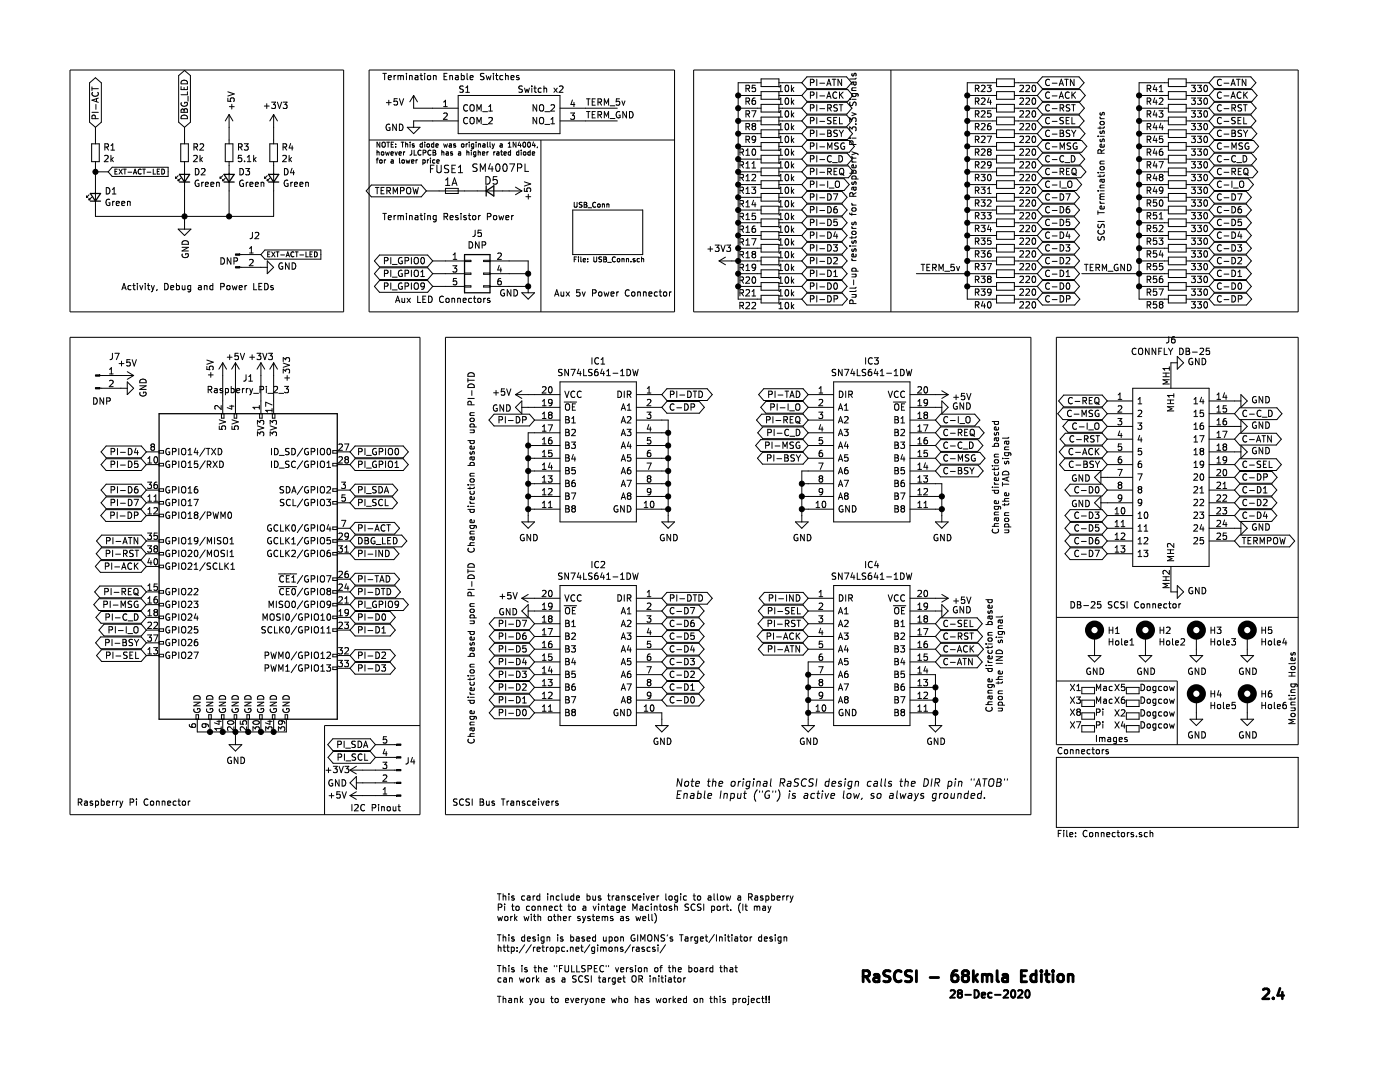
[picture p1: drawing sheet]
<svg xmlns="http://www.w3.org/2000/svg" width="279mm" height="216mm" viewBox="0 0 279 216" stroke-linecap="round" stroke-linejoin="round" font-family="sans-serif">
<path d="M0 0h279.4v215.9h-279.4z" fill-rule="evenodd" fill="#fff" stroke="#fff" stroke-width=".2"/>
<g fill="none" stroke="#000" stroke-width=".2">
<path d="M14 14h54.6v48.2h-54.6zM17.9 16.5l1.2-1 1.1 1v7.9l-1.1 1-1.2-1zM18.4 17.3v.8M18.4 17.7h1.2M18.5 18.4a.6 .6 0 0 0 .4 .9 .6 .6 0 0 0 .7-.6l-.1-.3M19.3 19.7v.6M19.6 19.6l-1.2 .4 1.2 .4M35.7 15.1l1.1-1 1.2 1v9.3l-1.2 1-1.1-1zM36.1 17.3v.6h1.3v-.6M36.3 16.1a.66 .66 0 0 1 .8-.1 .66 .66 0 0 1 .3 .7h-1.3zM36.7 17.5v.4M37.4 18.3v.6h-1.3"/>
<path d="M37.5 19.2v1M45.5 19.6v.6l.6 .1-.1-.2v-.4l.2-.2 .4 .1 .1 .2-.1 .5M45.5 18.3l1.2 .4-1.2 .5M73.7 14h60.9v48.2h-60.9zM76.4 14.6h.7M76.8 14.6v1.3M77.5 15.5l.6-.1-.1-.3h-.3l-.2 .1v.6h.5M77.6 20v1M78.6 15.1v.8M79 15.1l-.4 .2M79.3 19.7h-.6l-.1 .6 .2-.1h.4l.1 .2v.4l-.2 .2-.5-.2M79.4 15.2l.4-.1 .2 .1"/>
<path d="M79.4 15.1v.8M79.7 19.7l.4 1.3 .5-1.3M80 15.2l.1-.1h.4v.8M80 15.2v.7M81.1 14.6v.2M81.1 15.1v.8M81.7 15.2l.5-.1 .1 .8M81.7 15.1v.8M82.6 19.1v2.5h8.8M82.6 19.1l-.8 1.2M82.6 19.1l.7 1.2M82.9 15.1h.5v.8"/>
<path d="M83.4 15.4h-.4l-.2 .2 .2 .3 .4-.1M83.8 15.1h.5M84 14.6v1.1l.3 .2M84.7 14.6v.2M84.7 15.1v.8M85.4 15.2l.1-.1 .4 .1 .1 .5-.2 .1h-.4zM86.5 15.2l.5-.1v.8M86.5 15.1v.8M88.6 15.2h.4M89.2 14.6h-.6v1.3h.6M89.8 15.2l.4-.1 .1 .8M89.8 15.1v.8"/>
<path d="M90.9 15.1h.5l.1 .8M91.4 19.1h20.4v7.6h-20.4zM91.5 15.4h-.5l-.1 .2 .1 .3 .5-.1M92.1 15.1h.3l.3 .2-.2 .5h-.4M92.1 14.6v1.3M92.5 17.2h-.5l-.3 .2 .2 .3 .5 .2v.4l-.2 .1h-.5M93 18.4h.7M93 17.5l.3-.3v1.2M93.2 14.6v1.1l.2 .2M93.8 15.5l.6-.1v-.3h-.4l-.2 .1 .1 .6h.5M96.6 14.7l-.5-.1-.2 .2v.3l.6 .3 .1 .3-.2 .2-.5-.1M97 15.1l.3 .8 .2-.6 .2 .6 .3-.8"/>
<path d="M98.5 14.6v.2M98.5 15.1v.8M98.9 15.1h.5M99.1 14.6v1.1l.3 .2M100.3 15.1h-.3l-.3 .2 .2 .5h.4M100.9 15.2l.5-.1v.8M100.9 14.6v1.3M102 15.5l.6-.1-.1-.3h-.3l-.2 .1v.6h.5M103.6 15.1h-.3l-.2 .1v.2l.5 .1v.3h-.5M104.3 17.2h-.5l-.2 .1v.3l.5 .3 .2 .3-.3 .2h-.5M104.7 17.6l.2 .8 .3-.6 .2 .6 .3-.8M106.1 17.2v.1"/>
<path d="M106.1 17.6v.8M106.6 17.6h.4M106.7 17.2v1l.3 .2M108 17.6h-.4l-.2 .2 .1 .6h.5M108.6 17.7l.4-.1 .1 .8M108.6 17.2v1.2M110.6 17.6l.6 .8M111.2 17.6l-.6 .8M111.6 17.3l.5-.1 .3 .3-.8 .9h.8M114.2 19.9l-.3 1h.8M117 19.7h.8M117.4 19.7v1.3"/>
<path d="M118.8 19.7h-.6v1.3h.6M123.6 19.7h-.6v.6l.1-.1 .5 .1 .1 .1-.1 .5-.1 .1-.5-.1M138.4 14h120.7v48.2h-120.7zM147.3 19.1h4.6M148.9 17.7l.6-.1v-.5l-.6-.1v1.3M149.2 17.7l.4 .6M150.7 19.6h-.4l-.2 .3v.7l.2 .2 .4-.1 .1-.4-.1-.2-.4-.1-.2 .3M150.7 17h-.6v.6l.2-.1 .4 .1 .1 .1-.1 .5-.1 .1-.5-.1M151.9 15.7h3.5v1.6h-3.5zM151.9 16.5h-4.6v43.2h4.6M155.4 19.1h4.6M155.4 16.5h4.6"/>
<path d="M155.5 19.9l.3-.3v1.2M155.5 17.4l.3-.4v1.3M156.2 18.3h-4.3v1.5h3.5v-1.5M156.8 17.1l.2-.1a.68 .68 0 0 1 .4 .7 .68 .68 0 0 1-.4 .6l-.3-.5zM156.8 19.7l.2-.1a.68 .68 0 0 1 .4 .6 .68 .68 0 0 1-.4 .6l-.3-.5zM157.9 17v1.3M157.9 19.6v1.2M158.1 17.8l.3 .5M158.4 17.4l-.5 .5M158.4 20l-.5 .5M161 17.9h8.2l1 1.2-1 1.1h-8.2l-1-1.1zM161 15.3h7.9l1.1 1.2-1.1 1.2h-7.9l-1-1.2z"/>
<path d="M161.7 19h.6l.1-.5-.7-.1v1.2M161.7 16.5l.6-.1 .1-.5-.7-.1v1.3M163 15.8v1.3M163 18.4v1.2M163.6 19.1h1M163.6 16.6h1M165 17.1l.4-1.3 .4 1.3M165 19.6l.4-1.2 .4 1.2M165.1 19.3h.6M165.1 16.7h.6M166.1 15.8h.7M166.5 15.8v1.3"/>
<path d="M167 18.5a.6 .6 0 0 0-.8 .4 .6 .6 0 0 0 .6 .7l.2-.1M167.5 18.4v1.2M167.7 18.9l.6 .7M168 15.8v1.3l-.8-1.3v1.3M168.3 18.4l-.8 .7M169.6 19.8h.1M170 19.8h.8M170 18.7h1l.3 .2-.1 .3M170 18.1h.8M170.1 18.7l-.1 .3 .2 .3 .6-.1v-.5M170.1 14.7l-.1 .3 .2 .2 .2-.1 .1-.4h.3v.5M170.3 16.4l.1 .4 .1 .2 .3-.2v-.4"/>
<path d="M170.8 15.6l-.1 .2h-1.1M170.8 17.5l-.7 .1v.5M170.8 16.4h-.7v.5M177.8 14v48.2M193 19.1h5.9M194.7 17.7l.6-.1v-.5l-.6-.1v1.3M195 17.7l.4 .6M195.9 19.7l.4-.1 .3 .3-.8 .9h.8M195.9 17.1l.4-.1 .3 .4-.8 .9h.8M197 17h.8l-.4 .5 .3 .1v.6l-.1 .1-.6-.1M197.4 19.5l-.3 .9h.8M197.7 20v.8"/>
<path d="M198.9 18.3h3.5v1.5h-3.5zM198.9 15.7h3.5v1.6h-3.5zM198.9 16.5h-5.9v43.2h5.9M202.4 19.1h4.6M202.4 16.5h4.6M203.5 19.7l.5-.1 .3 .3-.8 .9h.8M203.5 17.1l.5-.1 .3 .4-.8 .9h.8M204.8 17.1l.4-.1 .3 .4-.8 .9h.8M204.8 19.7l.4-.1 .3 .3-.8 .9h.8M206.1 19.7l.2-.1a.68 .68 0 0 1 .4 .6 .68 .68 0 0 1-.4 .6l-.3-.5zM206.1 17.1l.2-.1a.68 .68 0 0 1 .4 .7 .68 .68 0 0 1-.4 .6l-.3-.5zM208 17.9h7.6l1 1.2-1 1.1h-7.6l-1-1.1z"/>
<path d="M208 15.3h7.3l1.1 1.2-1.1 1.2h-7.3l-1-1.2zM209.5 15.9a.6 .6 0 0 0-.9 .5 .6 .6 0 0 0 .6 .7l.3-.1M209.5 18.5a.6 .6 0 0 0-.9 .4 .6 .6 0 0 0 .6 .7l.3-.1M210 19.1h1M210 16.6h1M211.4 17.1l.4-1.3 .4 1.3M211.4 19.6l.4-1.2 .4 1.2M211.5 19.3h.6M211.5 16.7h.6M212.5 15.8h.7M212.8 15.8v1.3M213.4 18.5a.6 .6 0 0 0-.9 .4 .6 .6 0 0 0 .6 .7l.3-.1"/>
<path d="M213.9 18.4v1.2M214.1 18.9l.6 .7M214.3 15.8v1.3l-.7-1.3v1.3M214.7 18.4l-.8 .7M227.3 19.1h5.9M228.9 17.7l.6-.1 .1-.5-.7-.1v1.3M229.2 17.7l.5 .6M230.5 19.5l-.3 .9h.7M230.5 17l-.3 .9h.7M230.8 17.4v.9M230.8 20v.8M231.4 19.7l.4-.1 .3 .3-.8 .9h.8"/>
<path d="M231.4 17.4l.3-.4v1.3M231.4 18.3h.7M233.2 15.7h3.5v1.6h-3.5zM233.2 18.3h3.5v1.5h-3.5zM233.2 16.5h-5.9v43.2h5.9M236.7 19.1h4.6M236.7 16.5h4.6M237.8 17h.8l-.5 .5 .4 .1v.6l-.2 .1-.5-.1M237.8 19.6h.8l-.5 .4 .4 .2v.5l-.2 .1-.5-.1M239 17h.8l-.5 .5 .4 .1v.6l-.2 .1-.5-.1M239 19.6h.8l-.5 .4 .4 .2v.5l-.2 .1-.5-.1M240.4 17.1l.2-.1a.68 .68 0 0 1 .4 .7 .68 .68 0 0 1-.4 .6l-.3-.5z"/>
<path d="M240.4 19.7l.2-.1a.68 .68 0 0 1 .4 .6 .68 .68 0 0 1-.4 .6l-.3-.5zM242.3 17.9h7.6l1 1.2-1 1.1h-7.6l-1-1.1zM242.3 15.3h7.3l1 1.2-1 1.2h-7.3l-1-1.2zM243.7 15.9a.6 .6 0 0 0-.8 .5 .6 .6 0 0 0 .6 .7l.2-.1M243.7 18.5a.6 .6 0 0 0-.8 .4 .6 .6 0 0 0 .6 .7l.2-.1M244.3 19.1h1M244.3 16.6h1M245.7 17.1l.4-1.3 .4 1.3M245.7 19.6l.4-1.2 .4 1.2M245.8 19.3h.6M245.8 16.7h.6M246.8 15.8h.7"/>
<path d="M247.1 15.8v1.3M247.7 18.5a.6 .6 0 0 0-.9 .4 .6 .6 0 0 0 .6 .7l.3-.1M248.2 18.4v1.2M248.4 18.9l.5 .7M248.6 15.8v1.3l-.7-1.3v1.3M248.9 18.4l-.7 .7M17.3 39.4h.2M17.3 39.1v.3M17.8 39.9h.2M17.8 39.6v.3M17.8 38.9l-.5 .5M18.3 28.7h1.5v3.6h-1.5z"/>
<path d="M18.3 39.4l-.5 .5M18.4 22.4h1.2M19 23.7v-.6l-.5-.1-.1 .7h1.2M19.1 32.3v10.9h35.5v-10.9M19.1 34.3h2.5M19.1 25.4v3.3M19.1 20.8v1M20.9 31.1l.5-.1 .2 .4-.8 .9h.8M20.9 29.3h.6l.1-.5-.7-.1v1.3M21.2 37.4a.64 .64 0 0 1 .7 .7 .64 .64 0 0 1-.7 .6zM21.2 29.3l.5 .7M21.9 39.8a.59 .59 0 0 0-.8 .6 .59 .59 0 0 0 .8 .6v-.5h-.2"/>
<path d="M22.1 30h.8M22.1 29l.4-.3v1.3M22.1 31v1.3M22.3 31.8l.3 .5M22.4 33.4h11.2v1.8h-11.2l-.8-.9zM22.4 38.7h.7M22.4 37.8l.4-.4v1.3M22.6 31.4l-.5 .5M22.9 34.2h.4M23.4 33.7h-.5v1h.5M23.7 33.7l.7 1M24.4 33.7l-.7 1"/>
<path d="M24.6 33.7h.6M24.9 33.7v1M25.5 34.4h.8M26.6 34.7l.4-1 .3 1M26.7 34.5h.5M28.2 33.8a.44 .44 0 0 0-.6 .4 .44 .44 0 0 0 .6 .4M28.5 33.7h.5M28.7 33.7v1M29.4 34.4h.7M30.6 33.7v1h.5M31.4 34.2h.3M31.9 33.7h-.5v1h.5"/>
<path d="M32.3 33.7a.5 .5 0 0 1 .6 .5 .5 .5 0 0 1-.6 .5zM35.1 35.6h.2M35.1 35.3v.3M35.6 36.1h.2M35.6 35.8v.3M35.6 35.1l-.5 .5M36.1 28.7h1.5v3.6h-1.5zM36.1 35.6l-.5 .5M36.2 20.5a.59 .59 0 0 0 .6 .7 .59 .59 0 0 0 .5-.7l-.4-.1v.3M36.3 21.8l.2-.1 .2 .3 .3-.3h.3l.1 .7h-1.3zM36.3 23.1a.66 .66 0 0 1 .8-.1 .66 .66 0 0 1 .3 .7h-1.3zM36.7 22v.4"/>
<path d="M36.8 25.4v3.3M36.8 32.3v13.4M38.6 31.1l.5-.1 .3 .4-.8 .9h.8M38.7 29.3h.6l.1-.5-.7-.1v1.3M39 33.6a.64 .64 0 0 1 .7 .7 .64 .64 0 0 1-.7 .6zM39 29.3l.4 .7M39.7 36a.59 .59 0 0 0-.8 .6 .59 .59 0 0 0 .8 .5v-.4h-.2M39.9 28.8l.5-.1 .2 .3-.7 1h.7M39.9 31v1.3M40 31.8l.4 .5M40.2 33.7l.5-.1 .2 .4-.8 .9h.8M40.3 36.4v.8"/>
<path d="M40.4 31.4l-.5 .5M40.6 36.4l-.3 .2M41 36.8l.6-.1-.1-.3h-.3l-.2 .1v.6h.5M42.1 36.8l.6-.1-.1-.3h-.3l-.2 .1v.6h.5M43.2 36.5l.5-.1 .1 .8M43.2 36.4v.8M43.9 35.6h.3M43.9 35.3v.3M44.5 36.1h.2M44.5 35.8v.3M44.5 35.1l-.6 .5M45 28.7h1.5v3.6h-1.5z"/>
<path d="M45 35.6l-.5 .5M45.7 22.9v5.8M45.7 32.3v10.9M45.7 22.9l-.7 1.2M45.7 22.9l.8 1.2M45.8 21.3h.9M46.3 20.8v1M47.6 29.3h.6l.1-.5-.7-.1v1.3M47.9 33.6a.64 .64 0 0 1 .7 .7 .64 .64 0 0 1-.7 .6zM47.9 29.3l.4 .7M48.2 31h-.6l-.1 .6 .2-.1h.4l.2 .2-.1 .4-.2 .2-.5-.2M48.5 36a.59 .59 0 0 0-.7 .6 .59 .59 0 0 0 .7 .5l.1-.4h-.2"/>
<path d="M48.7 28.7h.8l-.4 .5 .4 .1v.5l-.2 .2-.6-.2M48.8 32.1v.2M49 33.6h.8l-.4 .5 .4 .1v.6l-.2 .1-.6-.1M49.1 36.4v.8M49.4 32.3h.7M49.4 31.4l.3-.4v1.3M49.5 36.4l-.4 .2M49.9 36.8l.6-.1-.1-.3h-.3l-.2 .1v.6h.5M50.6 31v1.3M50.7 31.8l.4 .5M51 36.8l.6-.1-.1-.3h-.4l-.1 .1v.6h.5M51.1 31.4l-.5 .5"/>
<path d="M52.1 36.5l.5-.1 .1 .8M52.1 36.4v.8M52.8 21.2h.9M52.8 35.3v.3M52.8 35.6h.3M53.2 20.7v.9M53.3 36.1h.3M53.3 35.8v.3M53.3 35.1l-.5 .5M53.8 28.7h1.6v3.6h-1.6zM53.8 35.6l-.5 .5M54.2 20.4h.8l-.4 .5 .3 .1v.5l-.2 .1-.5-.1"/>
<path d="M54.6 22.9l-.8 1.2M54.6 22.9v5.8M54.6 22.9l.8 1.2M55.4 20.4l.4 1.2 .4-1.2M56.4 31.1l.5-.1 .3 .4-.8 .9h.8M56.5 29.3h.6l.1-.5-.7-.1v1.3M56.5 20.4h.8l-.4 .5 .3 .1v.5l-.2 .1-.5-.1M56.8 33.6a.64 .64 0 0 1 .7 .7 .64 .64 0 0 1-.7 .6zM56.8 29.3l.4 .7M57.4 36a.59 .59 0 0 0-.7 .6 .59 .59 0 0 0 .7 .5l.1-.4h-.2M57.7 31v1.3M57.8 31.8l.4 .5"/>
<path d="M58 28.6l-.3 .9h.8M58 36.4v.8M58.2 31.4l-.5 .5M58.3 33.6l-.3 .9h.8M58.3 29.1v.9M58.4 36.4l-.4 .2M58.6 34.1v.8M58.8 36.8l.6-.1-.1-.3h-.4l-.1 .1v.6h.5M59.9 36.8l.6-.1-.1-.3h-.4l-.1 .1v.6h.5M61 36.5l.5-.1v.8M61 36.4v.8M73.7 27.9h60.9"/>
<path d="M74.1 36.9h10l1 1.2-1 1.2h-10l-1-1.2zM74.9 37.4h.7M75.1 31.9h.4M75.2 30.4l.4-.1 .1 .7M75.2 30v1M75.3 37.4v1.3M75.5 31.6l-.3 .1v.9M75.8 32h.4v.5h-.4zM75.8 28.4v1l-.6-1v1M76.1 38h.4M76.1 30.4h.5l-.1 .5h-.4zM76.3 28.5l.2-.1 .3 .1 .1 .5-.1 .3-.3 .1-.2-.2z"/>
<path d="M76.7 37.4h-.6v1.3h.6M76.7 31.9v.7M76.9 30.3l.2 .7 .2-.5 .2 .5 .2-.7M77 31.9l-.3 .2M77.1 20.5h1M77.2 28.4h.5M77.2 38.1l.6-.1 .1-.5-.7-.1v1.3M77.5 28.4v1M77.5 38.1l.4 .6M77.8 24.8a.59 .59 0 0 0-.8 .6 .59 .59 0 0 0 .8 .6v-.5h-.2M78 30.6l.5-.1-.1-.2h-.2l-.2 .1 .1 .5h.3M78.1 31.9h.3l.1 .7"/>
<path d="M78.1 28.8h.3M78.5 38.7v-1.3l.4 .9 .4-.9v1.3M78.5 32.1l-.5 .2 .2 .3 .3-.1M78.5 28.4h-.4v1h.4M78.8 30.3l.3 .7 .2-.7M79 28.7v.1M79 29.3v.1M79.1 24.8v1.2l-.7-1.2v1.2M79.6 30.6l.5-.1v-.2h-.3l-.2 .1 .1 .5h.4M79.7 24.8a.64 .64 0 0 1 .7 .6 .64 .64 0 0 1-.7 .6zM79.7 31.6v.8l.2 .2M79.9 38.1l.6-.1 .1-.5-.7-.1v1.3"/>
<path d="M80.1 28.4h.5M80.2 32h.5l-.1 .5h-.4zM80.3 28.4v1M80.5 30.3v.7M80.8 30.3l-.3 .2M80.9 28.8l.4-.1 .1 .7M80.9 28.4v1M81 31.9l.2 .7 .2-.5 .2 .5 .2-.7M81.2 37.6l.2-.2a.43 .43 0 0 1 .6 .4v.5a.42 .42 0 0 1-.4 .4 .42 .42 0 0 1-.5-.4zM81.3 25.4h2.5l-1.2 1.3zM81.8 28.4v.1M81.8 28.7v.7"/>
<path d="M82.1 32.2l.5-.1v-.2h-.3l-.2 .1 .1 .5h.4M82.2 30l-.1 .8-.3 .2M82.4 37.4l.3 1.3 .3-.9 .2 .9 .3-1.3M82.6 28.7h-.2l-.1 .1 .3 .3v.2h-.3M82.6 30v1h.5M83 31.9v.7M83.3 31.9l-.3 .2M84 30.1a.44 .44 0 0 0-.6 .4 .44 .44 0 0 0 .6 .4M84.3 28.7h-.3l-.2 .2 .1 .4h.4M84.3 28.4v1M84.4 31.9h.3l.2 .2-.1 .4h-.4M84.4 31.9v1"/>
<path d="M84.4 30.5l.5-.1 .1-.3-.6-.1v1M84.8 28.4v.1M84.8 28.7v.7M85.1 38.1h19M85.2 28.8h.5l-.1 .5h-.4zM85.3 31.9v.7M85.6 31.9l-.3 .2M85.9 31.6v.1M85.9 31.9v.7M85.9 33.7h.5M86 30.1a.44 .44 0 0 0-.6 .4 .44 .44 0 0 0 .6 .4M86.4 30h.4l.1 .2-.1 .2 .2 .4-.2 .2h-.4z"/>
<path d="M86.4 30.4h.4M86.6 28.7h-.3l-.2 .2 .1 .4h.4M86.6 28.4v1M86.6 33h-.7v1.5M86.8 31.9h-.3l-.2 .2 .1 .4h.4M87 29l.5-.1-.1-.2h-.3l-.1 .1v.5h.4M87.2 32.2l.4-.1v-.2h-.3l-.1 .1v.5h.4M87.2 33v1.2l.3 .3h.3l.2-.3v-1.2M88.2 30.4l.3-.1 .1 .7M88.2 30v1M88.5 20.4l.4-.4v1.3M88.5 22.7l.5-.2 .3 .4-.8 .9h.8"/>
<path d="M88.5 21.3h.8M88.5 28.7l.2 .7 .2-.5 .2 .5 .2-.7M88.9 37.6h2.5v1h-2.5zM88.9 35.9l.4-.4v1.5M88.9 37h.9M89.1 30.3h.2l.2 .1v.5l-.3 .1-.1-.4 .4-.1M89.5 33h-.5l-.2 .1v.4l.6 .3 .1 .4-.2 .3-.6-.1M89.7 28.7h.4v.7M90.1 28.9l-.5 .2 .2 .3 .3-.1M90.2 33.7h.5M90.2 37l.5-1.5 .5 1.5M90.3 30.3h-.2l-.2 .1 .4 .3v.2h-.4"/>
<path d="M90.3 36.6h.8M90.9 28.7h-.2l-.2 .1 .4 .3v.2h-.4M90.9 33h-.7v1.5h.7M91.4 24.1h-8.8v1.3M91.5 34.5h.8M91.5 33.4l.4-.4v1.5M91.5 30.3h.3l.1 .1v.5l-.3 .1-.1-.4 .4-.1M92.1 28.8h.5l-.1 .5h-.4zM93 28.7v.7M93.2 30.4l.3-.1 .1 .7M93.2 30v1M93.3 21a.6 .6 0 0 0-.8 .4 .6 .6 0 0 0 .6 .8l.2-.2"/>
<path d="M93.3 23.6a.6 .6 0 0 0-.8 .4 .6 .6 0 0 0 .6 .7l.2-.1M93.3 28.7l-.3 .2M93.6 28.4v.1M93.6 28.7v.7M93.9 21.1l.2-.2a.43 .43 0 0 1 .5 .4v.4a.42 .42 0 0 1-.4 .5 .42 .42 0 0 1-.4-.5zM93.9 23.6l.2-.2a.43 .43 0 0 1 .5 .5v.4a.42 .42 0 0 1-.4 .4 .42 .42 0 0 1-.4-.4zM94.1 30v.1M94.1 30.3v.7M94.5 28.7v.8l-.2 .2-.2-.1M94.5 28.7h-.2l-.2 .2 .1 .4h.3M95 30.3v.8l-.2 .2-.3-.1M95 30.3h-.3l-.2 .2 .1 .4h.4"/>
<path d="M95 28.4v.1M95 28.7v.7M95.2 22.2v-1.3l.4 .9 .4-.9v1.3M95.2 24.7v-1.3l.4 .9 .4-.9v1.3M95.2 32.8l-.6-.1-.2 .1v.5l.7 .3 .1 .3-.3 .3-.5-.1M95.4 30.4l.4-.1 .1 .7M95.4 30v1M95.5 28.8l.4-.1v.7M95.5 28.7v.7M95.9 34.2v-1.5l.5 1.1 .5-1.1v1.5M96.3 30.6l.5-.1-.1-.2h-.3l-.1 .1v.5h.4M96.3 22.3h1"/>
<path d="M96.3 24.8h1M96.4 28.7h.4v.7M96.8 28.9l-.5 .2 .2 .3 .3-.1M97 35.2a.76 .76 0 0 1 .8 .8 .76 .76 0 0 1-.8 .7zM97.2 30.3v.7M97.3 28.4v.8l.1 .2M97.5 30.3l-.3 .2M97.5 23.6l.5-.2 .3 .4-.8 .9h.8M97.5 21.3l.4-.4v1.3M97.5 22.2h.8M97.8 28.4v.8l.1 .2M97.9 32.6l-.4 1.1h.9"/>
<path d="M98.2 33.2v1M98.2 28.7l.3 .7M98.5 29.4l-.3 .3M98.5 30.3v.7M98.7 28.7l-.2 .7M98.8 30.3l-.3 .2M99.1 32.8l.2-.1a.8 .8 0 0 1 .5 .8 .8 .8 0 0 1-.5 .7l-.2-.1-.2-.5zM99.2 30.3h.2l.2 .1v.5l-.3 .1-.1-.4 .4-.1M99.2 35.2h-.7l-.1 .8 .2-.2 .5 .1 .2 .2-.1 .5-.2 .1-.6-.1M99.8 28.7h.4v.7M99.9 30.3h.4M100.1 30v.8l.2 .2"/>
<path d="M100.2 28.9l-.4 .2 .1 .3 .3-.1M100.5 32.8l.2-.1a.8 .8 0 0 1 .5 .8 .8 .8 0 0 1-.5 .7l-.2-.1-.1-.5zM100.6 30.6l.4-.1v-.2h-.3l-.1 .1v.5h.4M101.4 28.7l.3-.3v1M101.4 29.4h.6M101.7 32.7h1l-.6 1.5M101.9 30v.9h-.4v-.5l.4-.1M102.9 37.3l1.2 .8M103 28.4v1l-.6-1v1M103.3 33.5l.7-.1 .1-.2v-.4l-.2-.1h-.6v1.5M103.5 30v.9h-.3l-.1-.5 .4-.1M103.6 28.3l-.2 .7h.6"/>
<path d="M103.9 28.7v.7M104 30v.1M104 30.3v.7M104.1 38.1l-1.2 .8M104.4 28.5l.2-.1a.48 .48 0 0 1 .3 .5 .48 .48 0 0 1-.4 .4l-.2-.3zM104.5 30.4h.4v.5h-.4zM104.6 37.6v.6h.7l-.2-.2 .1-.4 .2-.1 .4 .1 .1 .1-.1 .5M104.6 36.3l1.3 .4-1.3 .4M104.8 32.7v1.5h.7M104.9 39.2h1M105.4 28.5l.1-.1a.48 .48 0 0 1 .4 .5 .48 .48 0 0 1-.5 .4l-.1-.3zM105.4 38.8v.9"/>
<path d="M105.8 30v.9h-.4v-.5l.4-.1M106.2 30.6l.5-.1v-.2h-.3l-.2 .1 .1 .5h.4M106.5 28.3l-.3 .7h.6M106.7 28.7v.7M107.1 20.9v1.3l-.7-1.3v1.3M107.1 23.4v1.3l-.7-1.3v1.3M107.3 29.3l-.1 .2M107.7 21.1l.3-.2a.43 .43 0 0 1 .5 .4v.4a.42 .42 0 0 1-.4 .5 .42 .42 0 0 1-.4-.5zM107.7 23.6l.3-.2a.43 .43 0 0 1 .5 .5v.4a.42 .42 0 0 1-.4 .4 .42 .42 0 0 1-.4-.4zM108 27.9v34.3M108.7 22.3h1M108.7 24.8h1"/>
<path d="M110 21l.4-.1 .3 .4-.8 .9h.8M110 24.7h.7M110 23.8l.3-.4v1.3M111.8 21.6h11.4M111.8 24.1h11.4M113.9 22.5h.8l-.5 .5 .4 .2v.5l-.2 .1-.5-.1M114.5 20.4v.9M117 22.3h.8M117.4 22.3v1.2M118.2 22.9h.4M118.2 20.3h.4M118.8 22.3h-.6v1.2h.6"/>
<path d="M119.3 20.4l.6-.1 .1-.5-.7-.1v1.3M119.3 22.9h.6l.1-.5-.7-.1v1.2M119.6 22.9l.5 .6M119.6 20.4l.5 .6M120.6 21v-1.3l.4 .9 .5-.9v1.3M120.6 23.5v-1.2l.4 .9 .5-.9v1.2M121.8 23.7h.9M121.8 21.1h.9M123.7 22.3a.59 .59 0 0 0-.7 .6 .59 .59 0 0 0 .7 .6l.1-.5h-.3M124.1 20.1l.3 .9 .3-.9M125 22.3v1.2l-.7-1.2v1.2M125.6 22.3a.64 .64 0 0 1 .8 .6 .64 .64 0 0 1-.8 .6z"/>
<path d="M147.3 39.4h4.6M147.3 36.8h4.6M147.3 34.3h4.6M147.3 31.8h4.6M147.3 21.6h4.6M147.3 29.2h4.6M147.3 26.7h4.6M147.3 24.1h4.6M147.7 38l.6-.1v-.4l-.6-.2v1.3M147.7 35.5l.6-.1v-.5l-.6-.1v1.3M147.7 30.4l.6-.1v-.5l-.6-.1v1.3M147.7 32.9h.6v-.5l-.6-.1v1.2"/>
<path d="M148 30.4l.4 .6M148 32.9l.4 .6M148 38l.4 .6M148 35.5l.4 .6M148.9 20.2h.6v-.5l-.6-.1v1.2M148.9 22.8l.6-.1v-.5l-.6-.1v1.3M148.9 25.3l.6-.1v-.4l-.6-.2v1.3M148.9 38.6h.7M148.9 36.1h.7M148.9 33.5h.7M148.9 31h.7M148.9 27.8h.6v-.5l-.6-.1v1.2"/>
<path d="M148.9 32.6l.3-.3v1.2M148.9 30.1l.3-.4v1.3M148.9 35.2l.3-.4v1.3M148.9 37.7l.3-.4v1.3M149.2 25.3l.4 .6M149.2 27.8l.4 .6M149.2 20.2l.4 .6M149.2 22.8l.4 .6M150 22.1h.9l-.6 1.3M150 37.3h.8l-.4 .5 .3 .1v.6l-.1 .1-.6-.1M150.1 34.9l.5-.1 .2 .4-.8 .9h.8M150.1 33.5h.7"/>
<path d="M150.1 32.6l.3-.3v1.2M150.2 29.8l.2-.1a.68 .68 0 0 1 .4 .7 .68 .68 0 0 1-.4 .6l-.3-.5zM150.3 25.2l-.2-.3 .2-.3 .4 .1 .1 .2-.2 .3M150.3 25.2l-.2 .2v.3l.2 .2 .4-.1 .1-.1-.1-.4-.1-.1M150.3 25.2h.3M150.4 40l-.3 .9h.8M150.8 27.7l-.2 .3-.4-.1-.1-.2v-.4l.5-.1 .2 .2-.1 .7-.1 .3h-.4M155.4 39.4h4.6M155.4 36.8h4.6M155.4 34.3h4.6M155.4 31.8h4.6M155.4 21.6h4.6"/>
<path d="M155.4 29.2h4.6M155.4 26.7h4.6M155.4 24.1h4.6M155.5 22.5l.3-.4v1.3M155.5 25l.3-.4v1.3M155.5 27.5l.3-.3v1.2M155.5 30.1l.3-.4v1.3M155.5 32.6l.3-.3v1.2M155.5 35.2l.3-.4v1.3M155.5 37.7l.3-.4v1.3M156.2 36.1h-4.3v1.5h3.5v-1.5M156.2 38.6h-4.3v1.5h3.5v-1.5"/>
<path d="M156.2 33.5h-4.3v1.6h3.5v-1.6M156.2 31h-4.3v1.5h3.5v-1.5M156.2 20.8h-4.3v1.6h3.5v-1.6M156.2 23.4h-4.3v1.5h3.5v-1.5M156.2 28.4h-4.3v1.6h3.5v-1.6M156.2 25.9h-4.3v1.5h3.5v-1.5M156.8 32.4l.2-.1a.68 .68 0 0 1 .4 .6 .68 .68 0 0 1-.4 .6l-.3-.5zM156.8 27.3l.2-.1a.68 .68 0 0 1 .4 .6 .68 .68 0 0 1-.4 .6l-.3-.4zM156.8 22.2l.2-.1a.68 .68 0 0 1 .4 .6 .68 .68 0 0 1-.4 .7l-.3-.5zM156.8 37.5l.2-.2a.68 .68 0 0 1 .4 .7 .68 .68 0 0 1-.4 .6l-.3-.5zM156.8 34.9l.2-.1a.68 .68 0 0 1 .4 .6 .68 .68 0 0 1-.4 .7l-.3-.5zM156.8 29.8l.2-.1a.68 .68 0 0 1 .4 .7 .68 .68 0 0 1-.4 .6l-.3-.5z"/>
<path d="M156.8 24.8l.2-.2a.68 .68 0 0 1 .4 .7 .68 .68 0 0 1-.4 .6l-.3-.5zM157.9 22.1v1.3M157.9 24.6v1.3M157.9 27.2v1.2M157.9 29.7v1.3M157.9 32.3v1.2M157.9 34.8v1.3M157.9 37.3v1.3M158.1 25.4l.3 .5M158.1 28l.3 .4M158.1 30.5l.3 .5M158.1 33l.3 .5"/>
<path d="M158.1 20.3l.3 .5M158.1 22.9l.3 .5M158.1 38.1l.3 .5M158.1 35.6l.3 .5M158.4 25.1l-.5 .4M158.4 27.6l-.5 .5M158.4 30.1l-.5 .5M158.4 32.7l-.5 .5M158.4 22.5l-.5 .5M158.4 35.2l-.5 .5M158.4 37.8l-.5 .4M161 38.2h7l1.1 1.2-1.1 1.1h-7l-1-1.1z"/>
<path d="M161 35.7h7.5l1 1.1-1 1.2h-7.5l-1-1.2zM161 33.1h8.3l1 1.2-1 1.2h-8.3l-1-1.2zM161 30.6h8.1l1 1.2-1 1.1h-8.1l-1-1.1zM161 20.4h8l1 1.2-1 1.2h-8l-1-1.2zM161 23h7.9l1.1 1.1-1.1 1.2h-7.9l-1-1.2zM161 25.5h8.1l1 1.2-1 1.1h-8.1l-1-1.1zM161 28h8.5l1 1.2-1 1.2h-8.5l-1-1.2zM161.7 21.6l.6-.1 .1-.5-.7-.1v1.3M161.7 36.8l.6-.1 .1-.4-.7-.2v1.3M161.7 34.3l.6-.1 .1-.5-.7-.1v1.3M161.7 31.7h.6l.1-.5-.7-.1v1.2M161.7 29.2l.6-.1 .1-.5-.7-.1v1.3"/>
<path d="M161.7 39.3h.6l.1-.5-.7-.1v1.2M161.7 24.1l.6-.1 .1-.4-.7-.2v1.3M161.7 26.6h.6l.1-.5-.7-.1v1.2M163 20.9v1.3M163 23.4v1.3M163 26v1.2M163 28.5v1.3M163 31.1v1.2M163 33.6v1.3M163 36.1v1.3M163 38.7v1.2M163.6 34.4h1"/>
<path d="M163.6 31.8h1M163.6 26.8h1M163.6 21.7h1M163.6 24.2h1M163.6 39.5h1M163.6 29.3h1M163.6 36.9h1M165.2 34.3l.6-.1v-.5l-.6-.1v1.3M165.2 21.6l.6-.1v-.5l-.6-.1v1.3M165.2 26h.4l.2 .2-.2 .4 .2 .1 .1 .3-.2 .2h-.5zM165.2 38.7a.64 .64 0 0 1 .7 .6 .64 .64 0 0 1-.7 .6zM165.2 29.8v-1.3l.4 .9 .4-.9v1.3"/>
<path d="M165.2 26.6h.4M165.2 36.1v1.3M165.5 37.5h1M165.5 21.6l.4 .6M165.5 34.3l.4 .6M165.8 23.5l-.4-.1-.2 .2v.3l.5 .3 .1 .3-.2 .2-.5-.1M165.9 31.2a.6 .6 0 0 0-.8 .4 .6 .6 0 0 0 .6 .7l.2-.1M166.2 32.4h.9M166.3 38.7h.9l-.6 1.2M166.4 24h.4M166.5 34.2h.4M166.9 36.2l.1-.1a.43 .43 0 0 1 .5 .5v.4a.42 .42 0 0 1-.4 .4 .42 .42 0 0 1-.4-.4z"/>
<path d="M167 23.4h-.6v1.3h.6M167.1 33.6h-.6v1.3h.6M167.1 26h-.5l-.1 .1v.4l.5 .2 .1 .3-.2 .2h-.5M167.1 21l-.5-.1-.1 .1v.4l.5 .2 .1 .3-.2 .3-.5-.1M167.3 28.6l-.5-.1-.2 .3 .1 .3 .5 .2v.4l-.1 .1-.5-.1M167.4 31.1a.64 .64 0 0 1 .8 .6 .64 .64 0 0 1-.8 .6zM167.5 20.9h.7M167.5 26l.4 .6M167.5 23.4v1.3h.6M167.6 33.8l.2-.2a.43 .43 0 0 1 .6 .4v.4a.42 .42 0 0 1-.4 .5 .42 .42 0 0 1-.5-.5zM167.8 34.6l.6 .4M167.8 20.9v1.3"/>
<path d="M167.9 26.6v.6M168.3 26l-.4 .6M168.5 28.6a.59 .59 0 0 0-.7 .5 .59 .59 0 0 0 .7 .6l.1-.5h-.3M169.6 24.3v-.8l.5 .4 .1-.3h.5l.1 .1-.1 .6M169.6 26.1v-.8l.5 .4 .1-.3h.5l.1 .2-.1 .5M169.6 27.6h.1M169.6 34.6h1.2M169.6 20.4v.4l.1 .2h.4l.2-.5 .3-.1 .2 .2v.5M170 32l.2 .3M170 32.3h.8M170 31.2l.2 .3M170 35.7h1.3"/>
<path d="M170 31.5h.8M170 30.3l.8 .3M170 27.6h.8M170 22.5l.8 .3-.8 .3M170.1 36.3l-.1 .3 .2 .2h.2l.1-.5h.3v.5M170.1 35.7l-.1-.3 .2-.3 .6 .1v.5M170.1 34.6l-.1-.4 .2-.2 .6 .1v.5M170.2 28.8v-.6h-.5l-.1 .6h1.2M170.2 39.2v-.6l-.5-.1-.1 .7h1.2M170.3 37.4l.1 .4 .1 .2 .3-.2v-.4M170.7 24.8h.1M170.8 32.9v.4l-.1 .2-.6-.1v-.5h.2l.1 .6"/>
<path d="M170.8 37.4h-.7v.5M170.8 38.4l-.6 .5M170.8 30.6l-.8 .3M170.8 30.6l.5 .3M193 39.4h5.9M193 36.8h5.9M193 34.3h5.9M193 31.8h5.9M193 21.6h5.9M193 29.2h5.9M193 26.7h5.9M193 24.1h5.9"/>
<path d="M194.7 35.5l.6-.1v-.5l-.6-.1v1.3M194.7 38l.6-.1v-.4l-.6-.2v1.3M194.7 32.9h.6v-.5l-.6-.1v1.2M194.7 22.8l.6-.1v-.5l-.6-.1v1.3M194.7 20.2h.6v-.5l-.6-.1v1.2M194.7 30.4l.6-.1v-.5l-.6-.1v1.3M194.7 27.8h.6v-.5l-.6-.1v1.2M194.7 25.3l.6-.1v-.4l-.6-.2v1.3M195 20.2l.4 .6M195 22.8l.4 .6M195 25.3l.4 .6M195 27.8l.4 .6"/>
<path d="M195 30.4l.4 .6M195 32.9l.4 .6M195 38l.4 .6M195 35.5l.4 .6M195.8 39.9h.8l-.4 .5 .3 .1v.5l-.2 .1-.5-.1M195.8 37.3h.8l-.4 .5 .3 .1v.6l-.2 .1-.5-.1M195.8 34.8h.8l-.4 .5 .3 .1v.5l-.2 .2-.5-.2M195.9 24.8l.4-.2 .3 .4-.8 .9h.8M195.9 27.3l.4-.1 .3 .3-.8 .9h.8M195.9 22.2l.4-.1 .3 .4-.8 .9h.8M195.9 32.4l.4-.1 .3 .3-.8 .9h.8M195.9 29.8l.4-.1 .3 .4-.8 .9h.8"/>
<path d="M197 27.2h.9l-.6 1.2M197.1 38.6h.7M197.1 40l.5-.1 .2 .3-.8 .9h.8M197.1 37.7l.3-.4v1.3M197.2 34.9l.2-.1a.68 .68 0 0 1 .4 .6 .68 .68 0 0 1-.4 .7l-.3-.5zM197.3 30.3l-.2 .2v.4l.2 .1h.3l.2-.3v-.2l-.2-.2M197.3 30.3l-.2-.3 .2-.3h.3l.2 .3-.2 .3M197.3 30.3h.3M197.7 24.6l-.4 .1-.2 .2v.8l.2 .2 .4-.1 .1-.4-.1-.2-.4-.1-.2 .3M197.7 22.1h-.6v.6l.2-.1h.4l.1 .2-.1 .4-.1 .2-.5-.2M197.8 32.8l-.2 .2h-.4l-.1-.2v-.4l.5-.1 .2 .2-.1 .7-.1 .3h-.4M198.9 36.1h3.5v1.5h-3.5z"/>
<path d="M198.9 38.6h3.5v1.5h-3.5zM198.9 33.5h3.5v1.6h-3.5zM198.9 31h3.5v1.5h-3.5zM198.9 20.8h3.5v1.6h-3.5zM198.9 23.4h3.5v1.5h-3.5zM198.9 28.4h3.5v1.6h-3.5zM198.9 25.9h3.5v1.5h-3.5zM202.4 39.4h4.6M202.4 36.8h4.6M202.4 34.3h4.6M202.4 31.8h4.6M202.4 21.6h4.6"/>
<path d="M202.4 29.2h4.6M202.4 26.7h4.6M202.4 24.1h4.6M203.5 24.8l.5-.2 .3 .4-.8 .9h.8M203.5 37.5l.5-.2 .3 .4-.8 .9h.8M203.5 32.4l.5-.1 .3 .3-.8 .9h.8M203.5 40l.5-.1 .3 .3-.8 .9h.8M203.5 27.3l.5-.1 .3 .3-.8 .9h.8M203.5 34.9l.5-.1 .3 .4-.8 .9h.8M203.5 22.2l.5-.1 .3 .4-.8 .9h.8M203.5 29.8l.5-.1 .3 .4-.8 .9h.8M204.8 22.2l.4-.1 .3 .4-.8 .9h.8"/>
<path d="M204.8 40l.4-.1 .3 .3-.8 .9h.8M204.8 29.8l.4-.1 .3 .4-.8 .9h.8M204.8 37.5l.4-.2 .3 .4-.8 .9h.8M204.8 24.8l.4-.2 .3 .4-.8 .9h.8M204.8 34.9l.4-.1 .3 .4-.8 .9h.8M204.8 32.4l.4-.1 .3 .3-.8 .9h.8M204.8 27.3l.4-.1 .3 .3-.8 .9h.8M206.1 24.8l.2-.2a.68 .68 0 0 1 .4 .7 .68 .68 0 0 1-.4 .6l-.3-.5zM206.1 37.5l.2-.2a.68 .68 0 0 1 .4 .7 .68 .68 0 0 1-.4 .6l-.3-.5zM206.1 29.8l.2-.1a.68 .68 0 0 1 .4 .7 .68 .68 0 0 1-.4 .6l-.3-.5zM206.1 22.2l.2-.1a.68 .68 0 0 1 .4 .6 .68 .68 0 0 1-.4 .7l-.3-.5zM206.1 32.4l.2-.1a.68 .68 0 0 1 .4 .6 .68 .68 0 0 1-.4 .6l-.3-.5z"/>
<path d="M206.1 27.3l.2-.1a.68 .68 0 0 1 .4 .6 .68 .68 0 0 1-.4 .6l-.3-.4zM206.1 40l.2-.1a.68 .68 0 0 1 .4 .6 .68 .68 0 0 1-.4 .6l-.3-.4zM206.1 34.9l.2-.1a.68 .68 0 0 1 .4 .6 .68 .68 0 0 1-.4 .7l-.3-.5zM208 38.2h6.4l1 1.2-1 1.1h-6.4l-1-1.1zM208 35.7h6.9l1 1.1-1 1.2h-6.9l-1-1.2zM208 33.1h7.7l1 1.2-1 1.2h-7.7l-1-1.2zM208 30.6h7.5l1 1.2-1 1.1h-7.5l-1-1.1zM208 20.4h7.4l1 1.2-1 1.2h-7.4l-1-1.2zM208 23h7.3l1.1 1.1-1.1 1.2h-7.3l-1-1.2zM208 25.5h7.5l1 1.2-1 1.1h-7.5l-1-1.1zM208 28h7.9l1 1.2-1 1.2h-7.9l-1-1.2zM209.5 23.6a.6 .6 0 0 0-.9 .4 .6 .6 0 0 0 .6 .7l.3-.1"/>
<path d="M209.5 38.8a.6 .6 0 0 0-.9 .4 .6 .6 0 0 0 .6 .7l.3-.1M209.5 21a.6 .6 0 0 0-.9 .4 .6 .6 0 0 0 .6 .8l.3-.2M209.5 26.1a.6 .6 0 0 0-.9 .4 .6 .6 0 0 0 .6 .7l.3-.1M209.5 28.6a.6 .6 0 0 0-.9 .5 .6 .6 0 0 0 .6 .7l.3-.1M209.5 36.3a.6 .6 0 0 0-.9 .4 .6 .6 0 0 0 .6 .7l.3-.1M209.5 33.7a.6 .6 0 0 0-.9 .4 .6 .6 0 0 0 .6 .8l.3-.2M209.5 31.2a.6 .6 0 0 0-.9 .4 .6 .6 0 0 0 .6 .7l.3-.1M210 34.4h1M210 31.8h1M210 26.8h1M210 21.7h1M210 24.2h1"/>
<path d="M210 39.5h1M210 29.3h1M210 36.9h1M211.6 29.8v-1.3l.4 .9 .4-.9v1.3M211.6 21.6l.6-.1v-.5l-.6-.1v1.3M211.6 26h.4l.2 .2-.2 .4 .2 .1 .1 .3-.2 .2h-.5zM211.6 34.3l.6-.1v-.5l-.6-.1v1.3M211.6 38.7a.64 .64 0 0 1 .7 .6 .64 .64 0 0 1-.7 .6zM211.6 36.1v1.3M211.6 26.6h.4M211.9 37.5h.9M211.9 34.3l.4 .6"/>
<path d="M211.9 21.6l.4 .6M212.2 23.5l-.5-.1-.1 .2v.3l.5 .3 .1 .3-.2 .2-.5-.1M212.3 31.2a.6 .6 0 0 0-.8 .4 .6 .6 0 0 0 .6 .7l.2-.1M212.5 32.4h1M212.7 38.7h.9l-.6 1.2M212.8 24h.4M212.8 34.2h.5M213.1 36.3l.3-.2a.43 .43 0 0 1 .5 .5v.4a.42 .42 0 0 1-.4 .4 .42 .42 0 0 1-.4-.4zM213.4 23.4h-.6v1.3h.6M213.4 33.6h-.6v1.3h.6M213.5 21l-.5-.1-.2 .1v.4l.6 .2 .1 .3-.2 .3-.5-.1M213.5 26h-.5l-.2 .1v.4l.6 .2 .1 .3-.2 .2h-.5"/>
<path d="M213.7 28.6l-.5-.1-.2 .1v.4l.6 .2 .1 .3-.3 .3-.4-.1M213.8 31.1a.64 .64 0 0 1 .7 .6 .64 .64 0 0 1-.7 .6zM213.9 20.9h.7M213.9 26l.4 .6M213.9 23.4v1.3h.6M214 33.8l.2-.2a.43 .43 0 0 1 .6 .4v.4a.42 .42 0 0 1-.5 .5 .42 .42 0 0 1-.4-.5zM214.2 34.6l.6 .4M214.2 20.9v1.3M214.3 26.6v.6M214.7 26l-.4 .6M214.9 28.6a.59 .59 0 0 0-.7 .5 .59 .59 0 0 0 .7 .6l.1-.5h-.3M219.1 34.5h.1"/>
<path d="M219.1 27.2h.1M219.1 38.1h.1M219.5 34.5h.9M219.5 27.2h.9M219.5 23.3l.3 .4M219.5 25.3v.4M219.5 34.9v.5M219.5 39.8h.9M219.5 23.7h.9M219.5 38.1h.9M219.5 37.5h.9M219.5 32.7h.9"/>
<path d="M219.6 22.5l-.1 .3 .2 .2 .2-.1 .1-.4h.3v.5M219.6 26.2l-.1 .3 .2 .2 .2-.1 .1-.4h.3v.5M219.6 27.8l-.1 .3 .2 .2 .2-.1 .1-.4h.3v.5M219.6 33.4l.5-.2 .3 .5-.3 .2h-.3l-.3-.2zM219.6 24.4l.5-.2 .3 .5-.3 .2h-.3l-.3-.2zM219.7 39.2l-.2 .2 .2 .4M219.7 39.2h.7M219.8 30.6l-.1-.6-.5-.1-.1 .7h1.3M219.8 35.8l.1 .4 .2 .2 .3-.2-.1-.4M220.3 28.8l.1 .4-.2 .2-.6-.1v-.5h.2l.2 .6M220.4 32.2h-.8l.1 .5M220.4 36.9l-.8 .1 .1 .5"/>
<path d="M220.4 35.8h-.8v.5M220.4 38.7h-.8l-.1 .3 .2 .2M220.4 34.9l-.2 .3h-1.1M220.4 25.3l-.2 .3h-1.1M220.4 29.9l-.6 .4M227.3 39.4h5.9M227.3 36.8h5.9M227.3 34.3h5.9M227.3 31.8h5.9M227.3 21.6h5.9M227.3 29.2h5.9M227.3 26.7h5.9"/>
<path d="M227.3 24.1h5.9M228.9 20.2h.6l.1-.5-.7-.1v1.2M228.9 22.8l.6-.1 .1-.5-.7-.1v1.3M228.9 25.3l.6-.1 .1-.4-.7-.2v1.3M228.9 27.8h.6l.1-.5-.7-.1v1.2M228.9 30.4l.6-.1 .1-.5-.7-.1v1.3M228.9 32.9h.6l.1-.5-.7-.1v1.2M228.9 35.5l.6-.1 .1-.5-.7-.1v1.3M228.9 38l.6-.1 .1-.4-.7-.2v1.3M229.2 38l.5 .6M229.2 35.5l.5 .6M229.2 32.9l.5 .6"/>
<path d="M229.2 22.8l.5 .6M229.2 20.2l.5 .6M229.2 30.4l.5 .6M229.2 27.8l.5 .6M229.2 25.3l.5 .6M230.5 37.3l-.3 .9h.7M230.5 34.7l-.3 .9h.7M230.5 32.2l-.3 .9h.7M230.5 22l-.3 .9h.7M230.5 24.6l-.3 .9h.7M230.5 29.7l-.3 .9h.7M230.5 27.1l-.3 .9h.7"/>
<path d="M230.8 22.5v.9M230.8 25.1v.8M230.8 27.6v.8M230.8 30.1v.9M230.8 32.7v.8M230.8 35.2v.9M230.8 37.8v.8M230.8 39.9h-.6v.6l.1-.1h.5l.1 .2-.1 .4-.2 .1-.4-.1M231.3 22.1h.8l-.4 .5 .3 .1v.5l-.2 .2-.5-.2M231.3 32.3h.8l-.5 1.2M231.5 40l.2-.1a.68 .68 0 0 1 .4 .6 .68 .68 0 0 1-.4 .6l-.3-.4zM231.6 35.3l-.2-.2 .2-.3h.2l.3 .2-.3 .3"/>
<path d="M231.6 35.3l-.2 .3v.3l.2 .2h.2l.3-.3v-.2l-.3-.3M231.6 35.3h.2M231.7 24.6l-.3 .9h.7M232 29.7l-.4 .1-.2 .2v.7l.2 .3 .4-.1 .1-.5-.1-.1-.4-.1-.2 .2M232 25.1v.8M232 27.2h-.6v.6l.1-.1h.5l.1 .2-.1 .4-.2 .1-.4-.1M232.1 37.9l-.3 .2h-.3l-.1-.2v-.4l.4-.2 .3 .3-.1 .7-.2 .2-.3 .1M233.2 20.8h3.5v1.6h-3.5zM233.2 23.4h3.5v1.5h-3.5zM233.2 25.9h3.5v1.5h-3.5zM233.2 28.4h3.5v1.6h-3.5zM233.2 31h3.5v1.5h-3.5z"/>
<path d="M233.2 33.5h3.5v1.6h-3.5zM233.2 36.1h3.5v1.5h-3.5zM233.2 38.6h3.5v1.5h-3.5zM236.7 39.4h4.6M236.7 36.8h4.6M236.7 34.3h4.6M236.7 31.8h4.6M236.7 21.6h4.6M236.7 29.2h4.6M236.7 26.7h4.6M236.7 24.1h4.6M237.8 39.9h.8l-.5 .5 .4 .1v.5l-.2 .1-.5-.1"/>
<path d="M237.8 22.1h.8l-.5 .5 .4 .1v.5l-.2 .2-.5-.2M237.8 24.6h.8l-.5 .5 .4 .1v.6l-.2 .1-.5-.1M237.8 27.2h.8l-.5 .5 .4 .1v.5l-.2 .1-.5-.1M237.8 29.7h.8l-.5 .5 .4 .1v.6l-.2 .1-.5-.1M237.8 32.3h.8l-.5 .4 .4 .2v.5l-.2 .1-.5-.1M237.8 34.8h.8l-.5 .5 .4 .1v.5l-.2 .2-.5-.2M237.8 37.3h.8l-.5 .5 .4 .1v.6l-.2 .1-.5-.1M239 39.9h.8l-.5 .5 .4 .1v.5l-.2 .1-.5-.1M239 22.1h.8l-.5 .5 .4 .1v.5l-.2 .2-.5-.2M239 24.6h.8l-.5 .5 .4 .1v.6l-.2 .1-.5-.1M239 27.2h.8l-.5 .5 .4 .1v.5l-.2 .1-.5-.1M239 29.7h.8l-.5 .5 .4 .1v.6l-.2 .1-.5-.1"/>
<path d="M239 32.3h.8l-.5 .4 .4 .2v.5l-.2 .1-.5-.1M239 34.8h.8l-.5 .5 .4 .1v.5l-.2 .2-.5-.2M239 37.3h.8l-.5 .5 .4 .1v.6l-.2 .1-.5-.1M240.4 29.8l.2-.1a.68 .68 0 0 1 .4 .7 .68 .68 0 0 1-.4 .6l-.3-.5zM240.4 22.2l.2-.1a.68 .68 0 0 1 .4 .6 .68 .68 0 0 1-.4 .7l-.3-.5zM240.4 24.8l.2-.2a.68 .68 0 0 1 .4 .7 .68 .68 0 0 1-.4 .6l-.3-.5zM240.4 27.3l.2-.1a.68 .68 0 0 1 .4 .6 .68 .68 0 0 1-.4 .6l-.3-.4zM240.4 32.4l.2-.1a.68 .68 0 0 1 .4 .6 .68 .68 0 0 1-.4 .6l-.3-.5zM240.4 34.9l.2-.1a.68 .68 0 0 1 .4 .6 .68 .68 0 0 1-.4 .7l-.3-.5zM240.4 37.5l.2-.2a.68 .68 0 0 1 .4 .7 .68 .68 0 0 1-.4 .6l-.3-.5zM240.4 40l.2-.1a.68 .68 0 0 1 .4 .6 .68 .68 0 0 1-.4 .6l-.3-.4zM242.3 38.2h6.4l1 1.2-1 1.1h-6.4l-1-1.1z"/>
<path d="M242.3 35.7h6.8l1.1 1.1-1.1 1.2h-6.8l-1-1.2zM242.3 33.1h7.7l1 1.2-1 1.2h-7.7l-1-1.2zM242.3 30.6h7.4l1.1 1.2-1.1 1.1h-7.4l-1-1.1zM242.3 20.4h7.4l1 1.2-1 1.2h-7.4l-1-1.2zM242.3 23h7.3l1 1.1-1 1.2h-7.3l-1-1.2zM242.3 25.5h7.5l1 1.2-1 1.1h-7.5l-1-1.1zM242.3 28h7.9l1 1.2-1 1.2h-7.9l-1-1.2zM243.7 38.8a.6 .6 0 0 0-.8 .4 .6 .6 0 0 0 .6 .7l.2-.1M243.7 36.3a.6 .6 0 0 0-.8 .4 .6 .6 0 0 0 .6 .7l.2-.1M243.7 33.7a.6 .6 0 0 0-.8 .4 .6 .6 0 0 0 .6 .8l.2-.2M243.7 31.2a.6 .6 0 0 0-.8 .4 .6 .6 0 0 0 .6 .7l.2-.1M243.7 21a.6 .6 0 0 0-.8 .4 .6 .6 0 0 0 .6 .8l.2-.2"/>
<path d="M243.7 28.6a.6 .6 0 0 0-.8 .5 .6 .6 0 0 0 .6 .7l.2-.1M243.7 26.1a.6 .6 0 0 0-.8 .4 .6 .6 0 0 0 .6 .7l.2-.1M243.7 23.6a.6 .6 0 0 0-.8 .4 .6 .6 0 0 0 .6 .7l.2-.1M244.3 34.4h1M244.3 31.8h1M244.3 26.8h1M244.3 21.7h1M244.3 24.2h1M244.3 39.5h1M244.3 29.3h1M244.3 36.9h1M245.9 34.3l.6-.1v-.5l-.6-.1v1.3"/>
<path d="M245.9 21.6l.6-.1v-.5l-.6-.1v1.3M245.9 26h.4l.2 .2-.2 .4 .2 .1 .1 .3-.3 .2h-.4zM245.9 38.7a.64 .64 0 0 1 .7 .6 .64 .64 0 0 1-.7 .6zM245.9 26.6h.4M245.9 29.8v-1.3l.4 .9 .4-.9v1.3M245.9 36.1v1.3M246.2 37.5h.9M246.2 21.6l.4 .6M246.2 34.3l.4 .6M246.5 23.5l-.5-.1-.1 .2v.3l.5 .3 .1 .3-.2 .2-.5-.1M246.6 31.2a.6 .6 0 0 0-.9 .4 .6 .6 0 0 0 .6 .7l.3-.1M246.8 32.4h1"/>
<path d="M247 38.7h.9l-.6 1.2M247.1 24h.4M247.1 34.2h.5M247.4 36.3l.3-.2a.43 .43 0 0 1 .5 .5v.4a.42 .42 0 0 1-.4 .4 .42 .42 0 0 1-.4-.4zM247.7 23.4h-.6v1.3h.6M247.7 33.6h-.6v1.3h.6M247.8 21l-.5-.1-.2 .1v.4l.6 .2 .1 .3-.2 .3-.5-.1M247.8 26h-.5l-.2 .1v.4l.6 .2 .1 .3-.2 .2h-.5M248 28.6l-.5-.1-.2 .1v.4l.6 .2 .1 .3-.3 .3-.5-.1M248.1 31.1a.64 .64 0 0 1 .7 .6 .64 .64 0 0 1-.7 .6zM248.2 20.9h.7M248.2 26l.4 .6"/>
<path d="M248.2 23.4v1.3h.6M248.3 33.8l.2-.2a.43 .43 0 0 1 .6 .4v.4a.42 .42 0 0 1-.5 .5 .42 .42 0 0 1-.4-.5zM248.5 34.6l.6 .4M248.5 20.9v1.3M248.6 26.6v.6M249 26l-.4 .6M249.2 28.6a.59 .59 0 0 0-.7 .5 .59 .59 0 0 0 .7 .6v-.5h-.2M22.5 40.2v.8M22.8 40.2l-.3 .2M23.2 40.6l.6-.1-.1-.3h-.3l-.2 .2 .1 .6h.4M24.3 40.6l.6-.1-.1-.3h-.3l-.2 .2 .1 .6h.4M24.3 57.8l.5-1.3 .4 1.3"/>
<path d="M24.5 57.5h.6M25.4 40.3l.5-.1 .1 .8M25.4 40.2v.8M26.1 57h-.3l-.3 .2 .2 .6h.4M26.5 57h.5M26.7 56.5v1.1l.3 .2M27.4 56.5v.2M27.4 57v.8M27.9 57l.3 .8 .3-.8M29 56.5v.2M29 57v.8M29.4 57h.5"/>
<path d="M29.6 56.5v1.1l.3 .2M30.2 57l.3 .8M30.5 57.8l-.3 .4M30.8 57l-.3 .8M31.3 57.8l-.1 .2M32.9 56.5a.64 .64 0 0 1 .7 .7 .64 .64 0 0 1-.7 .6zM34.1 57.4l.6-.1-.1-.3h-.4l-.1 .2v.6h.5M35.2 57h.4l.2 .2-.1 .6h-.5M35.2 56.5v1.3M35.6 45.7h2.5l-1.3 1.3zM36.3 49.4h1.3l-1.3 .7h1.3M36.4 57v.8l.5-.1"/>
<path d="M36.4 48.3a.68 .68 0 0 1 .8-.2 .68 .68 0 0 1 .4 .6h-1.3zM36.4 50.7a.59 .59 0 0 0 .6 .7 .59 .59 0 0 0 .5-.7l-.4-.1v.3M36.9 57v.8M38.1 57v1l-.3 .2h-.3M38.1 57h-.4l-.2 .2 .1 .6h.5M39.6 57h.5l.1 .8M40.2 57.3h-.4l-.2 .2 .2 .3h.4M40.8 57.1l.5-.1v.8M40.8 57v.8M42.5 57h-.4l-.2 .2 .1 .6h.5M42.5 56.5v1.3M44 57.2h.7v-.5l-.7-.2v1.3"/>
<path d="M44.1 51.4a.64 .64 0 0 1 .7 .7 .64 .64 0 0 1-.7 .6zM45.3 57.1l.2-.1 .4 .1v.5l-.1 .2-.5-.1zM46.1 51.4v1.3l-.7-1.3v1.3M46.3 57l.3 .8 .2-.6 .3 .6 .2-.8M46.7 52.1l.6-.1 .1-.4-.7-.2v1.3M47.7 57.4l.6-.1v-.3h-.4l-.2 .2 .1 .6h.5M47.9 50.8h4.2M47.9 53.3h5.4M48.9 57v.8M49.2 57l-.3 .2M49.8 51.9l.5-.1 .2 .3-.8 .9h.8M49.8 50.5h.7"/>
<path d="M49.8 49.6l.4-.4v1.3M50.4 46.4l-.1 1.1-.4 .1M50.6 56.5v1.3h.6M50.9 46.5l.5-.1 .2 .3-.7 .9h.7M51.7 57.2h.4M52.3 56.5h-.6v1.3h.6M52.8 56.5a.64 .64 0 0 1 .7 .7 .64 .64 0 0 1-.7 .6zM52.9 49.9h11.1v1.8h-11.1l-.8-.9zM53.3 52.1l1.3 1.2-1.3 1.3zM53.4 50.7h.4M53.9 50.3h-.5v.9h.5M54.2 50.3l.7 .9"/>
<path d="M54.5 57h-.3l-.2 .2 .1 .1 .4 .2v.3h-.5M54.9 50.3l-.7 .9M55.1 50.3h.6M55.4 50.3v.9M56 50.9h.8M56.4 52.5a.59 .59 0 0 0-.8 .6 .59 .59 0 0 0 .8 .6v-.5h-.2M57.1 51.2l.3-.9 .4 .9M57.2 51h.5M57.7 52.4v1.3l-.7-1.3v1.3M58.3 52.4a.64 .64 0 0 1 .7 .7 .64 .64 0 0 1-.7 .6zM58.7 50.4a.44 .44 0 0 0-.7 .4 .44 .44 0 0 0 .7 .4M58.9 50.3h.6"/>
<path d="M59.2 50.3v.9M59.8 50.9h.8M61.1 50.3v.9h.4M61.9 50.7h.3M62.3 50.3h-.4v.9h.4M62.8 50.3a.5 .5 0 0 1 .5 .5 .5 .5 0 0 1-.5 .4zM75.7 56h9.6l1.1 1.2-1.1 1.1h-9.6l-1-1.1zM75.7 53.4h9.6l1.1 1.2-1.1 1.2h-9.6l-1-1.2zM75.7 50.9h9.6l1.1 1.2-1.1 1.1h-9.6l-1-1.1zM76.4 42.6h.7M76.7 57.1h.6l.1-.5-.7-.1v1.2M76.7 52h.6l.1-.5-.7-.1v1.2"/>
<path d="M76.7 54.6l.6-.1 .1-.5-.7-.1v1.3M76.8 42.6v1.2M77.5 43.4l.6-.1-.1-.2-.3-.1-.2 .2v.6h.5M78 51.4v1.2M78 53.9v1.3M78 56.5v1.2M78.3 55.3h1M78.3 57.8h1M78.3 52.8h1M78.6 43v.8M79 43l-.4 .2M79.1 60h.6"/>
<path d="M79.4 43.1l.4-.1 .2 .2M79.4 43v.8M80 43.2l.1-.2 .4 .1v.7M80 43.2v.6M80.2 59.5l.1 .8 .5-.1M80.2 54a.59 .59 0 0 0-.7 .5 .59 .59 0 0 0 .7 .6l.1-.5h-.3M80.2 51.4a.59 .59 0 0 0-.7 .6 .59 .59 0 0 0 .7 .6l.1-.5h-.3M80.2 56.5a.59 .59 0 0 0-.7 .6 .59 .59 0 0 0 .7 .6l.1-.5h-.3M80.8 59.5v.9M80.8 57.1h.6l.1-.5-.7-.1v1.2M80.8 52h.6l.1-.5-.7-.1v1.2M80.8 54.6l.6-.1 .1-.5-.7-.1v1.3"/>
<path d="M81.1 42.6v.1M81.1 43v.8M81.2 59.5l.7 .9M81.7 43.1h.5l.1 .7M81.7 43v.8M81.9 59.5l-.7 .9M82.1 51.4v1.2M82.1 53.9v1.3M82.1 56.5v1.2M82.7 51.6l.3-.2a.43 .43 0 0 1 .5 .4v.4a.42 .42 0 0 1-.4 .5 .42 .42 0 0 1-.5-.5zM82.7 54.1l.3-.2a.43 .43 0 0 1 .5 .4v.5a.42 .42 0 0 1-.4 .4 .42 .42 0 0 1-.5-.4zM82.7 56.6l.3-.1a.43 .43 0 0 1 .5 .4v.4a.42 .42 0 0 1-.4 .4 .42 .42 0 0 1-.5-.4z"/>
<path d="M82.9 43.1h.5v.7M83.4 59.1v1.3h.6M83.4 43.3l-.4 .1-.2 .1 .2 .3h.4M83.8 43h.5M84 54.3l.3-.4v1.3M84 55.2h.7M84 42.6v1.1l.3 .1M84.1 51.5l.2-.1a.68 .68 0 0 1 .4 .6 .68 .68 0 0 1-.4 .6l-.3-.4zM84.4 59.7h.4M84.7 57l-.2 .2h-.4l-.1-.2v-.4l.5-.1 .2 .2-.1 .7-.1 .3h-.4M84.7 42.6v.1M84.7 43v.8"/>
<path d="M85 59.1h-.6v1.3h.6M85.4 43.1h.4l.1 .7M85.4 43v.8M85.5 59.1a.64 .64 0 0 1 .8 .6 .64 .64 0 0 1-.8 .7zM86.4 57.2h6.3M86.4 54.6h6.3M86.4 52.1h6.3M87 43.1l-.3-.1-.3 .2 .2 .6h.4M87 43v1l-.2 .3-.3-.1M88.5 59.2a.6 .6 0 0 0-.8 .4 .6 .6 0 0 0 .6 .8l.2-.2M88.6 43.2h.6l.1-.5-.7-.1v1.2M88.9 43.2l.4 .6"/>
<path d="M89.1 59.6l.3-.1 .2 .3v.3l-.2 .3-.4-.3zM89.8 43.4l.6-.1v-.2l-.4-.1-.2 .2 .1 .6h.5M90.2 59.5v.9M90.2 59.6h.5v.8M90.4 53h.8l-.5 .5 .4 .1v.6l-.2 .1-.5-.1M90.4 51.8h.8M90.4 50.8l.4-.3v1.3M91.1 55.6h-.6l-.1 .6 .2-.2 .4 .1 .2 .2-.1 .4-.2 .1-.5-.1M91.3 59.6h.5l.1 .8M91.3 59.5v.9M91.4 43.1l-.3-.1-.2 .2 .1 .2 .4 .1v.3h-.5M92 42.6v.1"/>
<path d="M92 43v.8M92.4 59.9l.6-.1v-.2l-.4-.1-.2 .2 .1 .6h.5M92.7 51.9h1.3v.3h-1.3zM92.7 54.5h1.3v.2h-1.3zM92.7 57h1.3v.3h-1.3zM93 43.1l-.3-.1-.2 .2 .1 .2 .4 .1v.3h-.5M93.5 43h.4M93.6 48.2a.64 .64 0 0 1 .7 .7 .64 .64 0 0 1-.7 .6zM93.6 42.6v1.1l.3 .1M94.1 59.6l-.3-.1-.3 .3 .1 .5h.5M94.4 43.1l.1-.1 .4 .1 .1 .5-.2 .2-.4-.1zM94.5 59.5h.5"/>
<path d="M94.7 59.1v1.1l.3 .2M94.8 45.9v1.1l-.5 .2M95.4 59.6l.2-.1 .3 .1 .1 .5-.1 .2-.5-.1zM95.5 43v.8M95.6 48.2v1.3l-.7-1.3v1.3M95.9 43l-.4 .2M96 45.9h-.6v.6l.2-.1 .4 .1 .1 .2-.1 .4-.1 .1-.5-.1M96.2 48.9l.6-.1 .1-.4-.7-.2v1.3M96.5 51.9h1.3v.3h-1.3zM96.5 57h1.3v.3h-1.3zM96.5 54.5h1.3v.2h-1.3zM96.5 59.5v.9"/>
<path d="M96.9 59.5l-.4 .3M97.3 43.2h.6v-.5l-.6-.1v1.2M97.7 59.6l-.3-.1-.1 .2v.2l.4 .1v.3h-.4M97.8 57.2h7.6M97.8 54.6h7.6M97.8 52.1h7.6v6.3M98.5 43.1l.2-.1 .4 .1v.5l-.1 .2-.5-.1zM99.3 50.6l.5-.1 .3 .3-.8 1h.8M99.6 43l.2 .8 .2-.6 .3 .6 .2-.8M99.6 53l-.3 .9h.8M99.9 55.6h-.3l-.2 .3-.1 .7 .3 .2 .4-.1 .1-.4-.2-.2-.3-.1-.3 .3M99.9 53.4v.9"/>
<path d="M100.6 57.9a.59 .59 0 0 0-.7 .5 .59 .59 0 0 0 .7 .6l.1-.5h-.2M101 43.4l.6-.1-.1-.2-.4-.1-.1 .2v.6h.5M102 57.8v1.3l-.8-1.3v1.3M102.1 43v.8M102.5 43l-.4 .2M102.6 57.8a.64 .64 0 0 1 .7 .6 .64 .64 0 0 1-.7 .7zM104.1 58.4h2.6l-1.3 1.3zM110.7 59.1l.4-1.3 .4 1.3M110.8 58.7h.6M112 58.2v.8h.5M112.5 58.2v.9M113 58.2l.7 .9"/>
<path d="M113.7 58.2l-.7 .9M114.3 41.9h14v8.9h-14zM114.6 40.4v.8l.2 .2 .4-.2v-.8M114.6 51.7h.3M115.1 51.3h-.5v1M115.4 51.3v.1M115.4 51.6v.7M115.7 57.8h-.6l-.1 .6 .2-.1 .4 .1 .2 .1-.1 .5-.2 .1-.5-.1M115.9 51.3v.8l.2 .2M116.2 40.4l-.6 .1a.41 .41 0 0 0 .5 .5v.3h-.5M116.2 58.2l.3 .9 .3-.9M116.4 51.9l.5-.1-.1-.2h-.3l-.1 .1v.5h.4"/>
<path d="M116.6 40.4h.3l.2 .2-.2 .2 .2 .4-.1 .2h-.4zM116.6 40.8h.3M117.3 52.2v.1M117.3 51.6v.1M117.3 41.5h.8M118.2 58.5l.7-.1v-.5l-.7-.1v1.3M118.5 51.3v.8l.2 .2 .4-.2v-.8M118.9 40.5a.44 .44 0 0 0-.6 .4 .44 .44 0 0 0 .6 .4M119.3 40.8h.4v.5h-.4zM119.5 58.4l.2-.2 .4 .2v.4l-.1 .2h-.5zM120.1 51.3l-.5 .1a.41 .41 0 0 0 .4 .5v.3h-.5M120.2 40.8l.4-.1v.7"/>
<path d="M120.2 40.7v.7M120.5 51.7h.3M120.5 51.3h.3l.2 .2-.2 .2 .3 .4-.2 .2h-.4zM120.5 58.2l.3 .9 .2-.6 .3 .6 .2-.9M121.1 40.8l.4-.1v.7M121.1 40.7v.7M121.2 52.3h.8M121.9 58.7l.6-.2v-.2l-.4-.1-.2 .2 .1 .6h.5M122.8 51.4a.44 .44 0 0 0-.6 .4 .44 .44 0 0 0 .6 .4M123.1 58.2v.9M123.2 51.7h.5l-.1 .5h-.4zM123.5 58.2l-.4 .3"/>
<path d="M124.1 51.7l.4-.1 .1 .7M124.1 51.6v.7M125 51.7l.4-.1v.7M125 51.6v.7M125.6 57.9a.6 .6 0 0 0-.9 .5 .6 .6 0 0 0 .6 .7l.3-.1M125.9 52.2v.1M126.1 58.4l.2-.2 .4 .2v.4l-.1 .2h-.5zM126.7 51.6h-.2l-.2 .1 .4 .3v.2h-.4M127.3 58.4l.4-.1 .1 .8M127.3 58.2v.9M127.6 51.6h-.3l-.2 .2 .1 .4h.4M128 51.7l.4-.1 .1 .7"/>
<path d="M128 51.3v1M128.4 58.4l.5-.1 .1 .8M128.4 58.2v.9M129.5 58.7l.6-.2-.1-.2-.3-.1-.2 .2 .1 .6h.4M131.2 58.3l-.4-.1-.2 .3 .1 .5h.5M131.6 58.2h.4M131.7 57.8v1.1l.3 .2M132.5 58.3l.3-.1 .3 .3v.3l-.3 .3-.4-.3zM133.6 58.2v.9M134 58.2l-.4 .3M141.3 49.7h.9M141.8 49.2v1"/>
<path d="M142.7 48.9h.8l-.4 .5 .3 .1v.6l-.1 .1-.6-.1M143.5 52.1h8.4M143.5 52.1l1.3 .7M143.9 48.9l.4 1.3 .4-1.3M144.8 51.3l-1.3 .8M145 48.9h.8l-.4 .5 .3 .1v.6l-.1 .1-.6-.1M147.3 41.9h4.6M147.3 57.2h4.6M147.3 54.6h4.6M147.3 49.5h4.6M147.3 47h4.6M147.3 44.5h4.6"/>
<path d="M147.7 40.7l.6-.1v-.5l-.6-.1v1.3M147.7 53.4l.6-.1v-.5l-.6-.1v1.3M147.7 58.5l.6-.1v-.5l-.6-.1v1.3M147.7 43.2h.6v-.5l-.6-.1v1.2M147.7 45.8l.6-.1v-.5l-.6-.1v1.3M147.7 48.3l.6-.1v-.4l-.6-.2v1.3M147.7 50.8h.6v-.5l-.6-.1v1.2M147.7 55.9h.6v-.5l-.6-.1v1.2M148 53.4l.4 .6M148 50.8l.4 .6M148 48.3l.4 .6M148 45.8l.4 .6"/>
<path d="M148 43.2l.4 .6M148 40.7l.4 .6M148 55.9l.4 .6M148 58.5l.4 .6M148.9 48.9h.7M148.9 55.4l.5-.1 .2 .3-.8 .9h.8M148.9 57.9l.5-.1 .2 .4-.8 .9h.8M148.9 40.4l.3-.4v1.3M148.9 42.9l.3-.3v1.2M148.9 45.5l.3-.4v1.3M148.9 48l.3-.4v1.3M148.9 50.5l.3-.3v1.2"/>
<path d="M148.9 53.1l.3-.4v1.3M148.9 46.4h.7M148.9 51.4h.7M148.9 54h.7M148.9 43.8h.7M148.9 41.3h.7M150 47.6h.9l-.6 1.3M150.1 59.1h.7M150.1 58.2l.3-.4v1.3M150.2 55.4l.2-.1a.68 .68 0 0 1 .4 .6 .68 .68 0 0 1-.4 .6l-.3-.5zM150.3 50.7l-.2 .3v.3l.2 .1h.3l.2-.2v-.2l-.2-.3M150.3 50.7l-.2-.2 .2-.3h.3l.2 .2-.2 .3"/>
<path d="M150.3 50.7h.3M150.7 45.1l-.4 .1-.2 .2v.7l.2 .3 .4-.2 .1-.4-.1-.2h-.4l-.2 .2M150.7 40.4v.9M150.7 42.6h-.6v.6l.2-.2 .4 .1 .1 .2-.1 .4-.1 .1-.5-.1M150.8 53.3l-.2 .2-.4-.1-.1-.1v-.5l.5-.1 .2 .3-.1 .7-.1 .2-.4 .1M151.9 56.4h3.5v1.5h-3.5zM151.9 58.9h3.5v1.6h-3.5zM151.9 53.8h3.5v1.6h-3.5zM151.9 51.3h3.5v1.5h-3.5zM151.9 48.8h3.5v1.5h-3.5zM151.9 46.2h3.5v1.6h-3.5zM151.9 43.7h3.5v1.5h-3.5z"/>
<path d="M151.9 41.1h3.5v1.6h-3.5zM155.4 41.9h4.6M155.4 57.2h4.6M155.4 54.6h4.6M155.4 52.1h4.6M155.4 49.5h4.6M155.4 47h4.6M155.4 44.5h4.6M155.4 59.7h4.6M155.5 48.9h.7M155.5 59.1h.7M155.5 40.4l.3-.4v1.3"/>
<path d="M155.5 42.9l.3-.3v1.2M155.5 45.5l.3-.4v1.3M155.5 48l.3-.4v1.3M155.5 50.5l.3-.3v1.2M155.5 53.1l.3-.4v1.3M155.5 55.6l.3-.3v1.2M155.5 58.2l.3-.4v1.3M155.5 46.4h.7M155.5 51.4h.7M155.5 54h.7M155.5 43.8h.7M155.5 41.3h.7"/>
<path d="M155.5 56.5h.7M156.8 40.1l.2-.1a.68 .68 0 0 1 .4 .6 .68 .68 0 0 1-.4 .7l-.3-.5zM156.8 47.8l.2-.2a.68 .68 0 0 1 .4 .7 .68 .68 0 0 1-.4 .6l-.3-.5zM156.8 57.9l.2-.1a.68 .68 0 0 1 .4 .6 .68 .68 0 0 1-.4 .7l-.3-.5zM156.8 42.7l.2-.1a.68 .68 0 0 1 .4 .6 .68 .68 0 0 1-.4 .6l-.3-.5zM156.8 45.2l.2-.1a.68 .68 0 0 1 .4 .6 .68 .68 0 0 1-.4 .7l-.3-.5zM156.8 50.3l.2-.1a.68 .68 0 0 1 .4 .6 .68 .68 0 0 1-.4 .6l-.3-.4zM156.8 52.8l.2-.1a.68 .68 0 0 1 .4 .6 .68 .68 0 0 1-.4 .7l-.3-.5zM156.8 55.4l.2-.1a.68 .68 0 0 1 .4 .6 .68 .68 0 0 1-.4 .6l-.3-.5zM157.9 40v1.3M157.9 42.6v1.2M157.9 45.1v1.3"/>
<path d="M157.9 47.6v1.3M157.9 50.2v1.2M157.9 52.7v1.3M157.9 55.3v1.2M157.9 57.8v1.3M158.1 53.5l.3 .5M158.1 51l.3 .4M158.1 48.4l.3 .5M158.1 45.9l.3 .5M158.1 43.3l.3 .5M158.1 40.8l.3 .5M158.1 56l.3 .5"/>
<path d="M158.1 58.6l.3 .5M158.4 55.7l-.5 .5M158.4 58.2l-.5 .5M158.4 53.1l-.5 .5M158.4 50.6l-.5 .5M158.4 48.1l-.5 .4M158.4 45.5l-.5 .5M158.4 43l-.5 .5M158.4 40.4l-.5 .5M161 40.7h7l1.1 1.2-1.1 1.2h-7l-1-1.2zM161 56h7l1.1 1.2-1.1 1.1h-7l-1-1.1zM161 53.4h7l1.1 1.2-1.1 1.2h-7l-1-1.2z"/>
<path d="M161 50.9h7l1.1 1.2-1.1 1.1h-7l-1-1.1zM161 48.4h7l1.1 1.1-1.1 1.2h-7l-1-1.2zM161 45.8h7l1.1 1.2-1.1 1.2h-7l-1-1.2zM161 43.3h7l1.1 1.2-1.1 1.1h-7l-1-1.1zM161 58.5h7.1l1 1.2-1 1.2h-7.1l-1-1.2zM161.7 57.1h.6l.1-.5-.7-.1v1.2M161.7 49.5l.6-.1 .1-.4-.7-.2v1.3M161.7 44.4h.6l.1-.5-.7-.1v1.2M161.7 59.7l.6-.1 .1-.5-.7-.1v1.3M161.7 52h.6l.1-.5-.7-.1v1.2M161.7 54.6l.6-.1 .1-.5-.7-.1v1.3M161.7 47l.6-.1 .1-.5-.7-.1v1.3"/>
<path d="M161.7 41.9l.6-.1 .1-.5-.7-.1v1.3M163 41.2v1.3M163 43.8v1.2M163 46.3v1.3M163 48.8v1.3M163 51.4v1.2M163 53.9v1.3M163 56.5v1.2M163 59v1.3M163.6 57.2h1M163.6 54.7h1M163.6 52.2h1"/>
<path d="M163.6 59.8h1M163.6 49.6h1M163.6 47.1h1M163.6 44.5h1M163.6 42h1M165.2 43.8a.64 .64 0 0 1 .7 .6 .64 .64 0 0 1-.7 .6zM165.2 53.9a.64 .64 0 0 1 .7 .6 .64 .64 0 0 1-.7 .7zM165.2 56.5a.64 .64 0 0 1 .7 .6 .64 .64 0 0 1-.7 .6zM165.2 51.4a.64 .64 0 0 1 .7 .6 .64 .64 0 0 1-.7 .6zM165.2 48.8a.64 .64 0 0 1 .7 .7 .64 .64 0 0 1-.7 .6zM165.2 59a.64 .64 0 0 1 .7 .6 .64 .64 0 0 1-.7 .7zM165.2 41.2a.64 .64 0 0 1 .7 .6 .64 .64 0 0 1-.7 .7z"/>
<path d="M165.2 46.3a.64 .64 0 0 1 .7 .6 .64 .64 0 0 1-.7 .7zM166.3 48.8h.8l-.4 .5 .4 .1v.6l-.2 .1-.6-.1M166.4 51.5l.5-.1 .2 .3-.8 .9h.8M166.4 55.2h.7M166.4 54.3l.4-.4v1.3M166.5 59.7l.6-.1v-.5l-.6-.1v1.3M166.5 56.6l.2-.1a.68 .68 0 0 1 .4 .6 .68 .68 0 0 1-.4 .6l-.3-.5zM166.7 46.2l-.3 .9h.8M167 41.2l-.4 .1-.1 .2-.1 .7 .2 .3 .5-.1v-.5l-.1-.1-.4-.1-.2 .2M167 46.7v.9M167.1 43.8h-.6l-.1 .6 .2-.2 .4 .1 .1 .2v.4l-.2 .1-.5-.1M169.6 49.1h.1"/>
<path d="M169.6 42.5l.2 .3h1M170 54.7h.8M170 45.6h.8M170 40.6l.2 .3M170 51.6l.2 .4M170 45.2l.2 .4M170 58.8h.8M170 54.1h1.3M170 42.5v.5M170 47.2v.4M170 52h.8M170 49.1h.8"/>
<path d="M170 40.9h.8M170.1 41.6l.5-.1 .2 .4-.2 .2h-.4l-.2-.2zM170.1 54.1l-.1-.4 .2-.2 .6 .1v.5M170.1 46.2l.5-.1 .2 .4-.2 .3h-.4l-.2-.3zM170.1 48.1l-.1 .3 .2 .1h.2l.1-.4h.3v.4M170.1 44.4l-.1 .3 .2 .2 .2-.1 .1-.4h.3v.5M170.1 49.7l-.1 .3 .2 .2 .2-.1 .1-.4h.3v.5M170.4 55.9v.9M170.7 58.8l.1 .4-.8 .1M170.7 54.7l.1 .5-.8 .1M170.8 50.7v.4l-.1 .2-.6-.1v-.5h.2l.1 .6M170.8 57.3l-.1 .2h-1.1"/>
<path d="M170.8 47.2l-.1 .3h-1.1M170.8 58l-.1 .2h-1.1M182.9 54.6h16M183.8 52.7h.8M184.2 52.7v1.3M185 53.3h.4M185.6 52.7h-.6v1.3h.6M186.1 53.4l.6-.1 .1-.4-.7-.2v1.3M186.4 53.4l.5 .6M187.4 54v-1.3l.4 .9 .4-.9v1.3M188.5 54.1h1M190.4 52.7h-.6v.6l.1-.1 .5 .1 .1 .2-.1 .4-.2 .1-.4-.1"/>
<path d="M190.9 53.2l.3 .8 .3-.8M193 41.9h5.9M193 57.2h5.9M193 52.1h5.9M193 49.5h5.9M193 47h5.9M193 44.5h5.9M194.7 58.3h.6v-.5l-.6-.1v1.2M194.7 40.5h.6v-.5l-.6-.1v1.2M194.7 55.8l.6-.1v-.5l-.6-.1v1.3M194.7 53.2h.6v-.5l-.6-.1v1.2M194.7 50.7l.6-.1v-.4l-.6-.2v1.3"/>
<path d="M194.7 48.2l.6-.1v-.5l-.6-.1v1.3M194.7 45.6h.6v-.5l-.6-.1v1.2M194.7 43.1l.6-.1v-.5l-.6-.1v1.3M195 53.2l.4 .6M195 55.8l.4 .6M195 58.3l.4 .6M195 50.7l.4 .6M195 40.5l.4 .6M195 43.1l.4 .6M195 45.6l.4 .6M195 48.2l.4 .6M195.8 55.1h.8l-.4 .5 .3 .1v.6l-.2 .1-.5-.1"/>
<path d="M195.8 57.7h.8l-.4 .4 .3 .2v.5l-.2 .1-.5-.1M195.8 45h.8l-.4 .4 .3 .2v.5l-.2 .1-.5-.1M195.8 50h.8l-.4 .5 .3 .1v.6l-.2 .1-.5-.1M195.8 52.6h.8l-.4 .5 .3 .1v.5l-.2 .1-.5-.1M195.8 47.5h.8l-.4 .5 .3 .1v.5l-.2 .2-.5-.2M195.8 42.4h.8l-.4 .5 .3 .1v.6l-.2 .1-.5-.1M197 52.6h.9l-.6 1.2M197 42.4h.8l-.4 .5 .3 .1v.6l-.1 .1-.6-.1M197.3 55.7l-.2 .2v.4l.2 .1h.3l.2-.3v-.2l-.2-.2M197.3 55.7l-.2-.3 .2-.3h.3l.2 .3-.2 .3M197.3 55.7h.3M197.4 44.9l-.3 .9h.8"/>
<path d="M197.7 50l-.4 .1-.2 .2v.8l.2 .2 .4-.1 .1-.4-.1-.2-.4-.1-.2 .3M197.7 45.4v.8M197.7 47.5h-.6v.6l.2-.1h.4l.1 .2-.1 .4-.1 .2-.5-.2M197.8 58.2l-.2 .2h-.4l-.1-.2v-.4l.5-.1 .2 .2-.1 .7-.1 .3h-.4M198.9 56.4h3.5v1.5h-3.5zM198.9 58.9h3.5v1.6h-3.5zM198.9 53.8h3.5v1.6h-3.5zM198.9 51.3h3.5v1.5h-3.5zM198.9 48.8h3.5v1.5h-3.5zM198.9 46.2h3.5v1.6h-3.5zM198.9 43.7h3.5v1.5h-3.5zM198.9 41.1h3.5v1.6h-3.5z"/>
<path d="M202.4 41.9h4.6M202.4 57.2h4.6M202.4 54.6h4.6M202.4 52.1h4.6M202.4 49.5h4.6M202.4 47h4.6M202.4 44.5h4.6M202.4 59.7h4.6M203.5 55.2l.5-.1 .3 .4-.8 .9h.8M203.5 57.8l.5-.1 .3 .3-.8 .9h.8M203.5 52.7l.5-.1 .3 .3-.8 .9h.8M203.5 50.2l.5-.2 .3 .4-.8 .9h.8"/>
<path d="M203.5 42.5l.5-.1 .3 .4-.8 .9h.8M203.5 47.6l.5-.1 .3 .4-.8 .9h.8M203.5 45.1l.5-.1 .3 .3-.8 .9h.8M204.8 55.2l.4-.1 .3 .4-.8 .9h.8M204.8 57.8l.4-.1 .3 .3-.8 .9h.8M204.8 52.7l.4-.1 .3 .3-.8 .9h.8M204.8 50.2l.4-.2 .3 .4-.8 .9h.8M204.8 47.6l.4-.1 .3 .4-.8 .9h.8M204.8 45.1l.4-.1 .3 .3-.8 .9h.8M204.8 42.5l.4-.1 .3 .4-.8 .9h.8M206.1 55.2l.2-.1a.68 .68 0 0 1 .4 .7 .68 .68 0 0 1-.4 .6l-.3-.5zM206.1 57.8l.2-.1a.68 .68 0 0 1 .4 .6 .68 .68 0 0 1-.4 .6l-.3-.5z"/>
<path d="M206.1 52.7l.2-.1a.68 .68 0 0 1 .4 .6 .68 .68 0 0 1-.4 .6l-.3-.4zM206.1 42.5l.2-.1a.68 .68 0 0 1 .4 .7 .68 .68 0 0 1-.4 .6l-.3-.5zM206.1 50.2l.2-.2a.68 .68 0 0 1 .4 .7 .68 .68 0 0 1-.4 .6l-.3-.5zM206.1 47.6l.2-.1a.68 .68 0 0 1 .4 .6 .68 .68 0 0 1-.4 .7l-.3-.5zM206.1 45.1l.2-.1a.68 .68 0 0 1 .4 .6 .68 .68 0 0 1-.4 .6l-.3-.5zM208 40.7h6.4l1 1.2-1 1.2h-6.4l-1-1.2zM208 56h6.4l1 1.2-1 1.1h-6.4l-1-1.1zM208 53.4h6.4l1 1.2-1 1.2h-6.4l-1-1.2zM208 50.9h6.4l1 1.2-1 1.1h-6.4l-1-1.1zM208 48.4h6.4l1 1.1-1 1.2h-6.4l-1-1.2zM208 45.8h6.4l1 1.2-1 1.2h-6.4l-1-1.2zM208 43.3h6.4l1 1.2-1 1.1h-6.4l-1-1.1z"/>
<path d="M208 58.5h6.5l1 1.2-1 1.2h-6.5l-1-1.2zM209.5 46.4a.6 .6 0 0 0-.9 .4 .6 .6 0 0 0 .6 .8l.3-.2M209.5 49a.6 .6 0 0 0-.9 .4 .6 .6 0 0 0 .6 .7l.3-.1M209.5 54a.6 .6 0 0 0-.9 .5 .6 .6 0 0 0 .6 .7l.3-.1M209.5 59.1a.6 .6 0 0 0-.9 .4 .6 .6 0 0 0 .6 .8l.3-.2M209.5 51.5a.6 .6 0 0 0-.9 .4 .6 .6 0 0 0 .6 .7l.3-.1M209.5 43.9a.6 .6 0 0 0-.9 .4 .6 .6 0 0 0 .6 .7l.3-.1M209.5 56.6a.6 .6 0 0 0-.9 .4 .6 .6 0 0 0 .6 .7l.3-.1M209.5 41.3a.6 .6 0 0 0-.9 .5 .6 .6 0 0 0 .6 .7l.3-.1M210 57.2h1M210 54.7h1M210 52.2h1"/>
<path d="M210 59.8h1M210 49.6h1M210 47.1h1M210 44.5h1M210 42h1M211.6 41.2a.64 .64 0 0 1 .7 .6 .64 .64 0 0 1-.7 .7zM211.6 43.8a.64 .64 0 0 1 .7 .6 .64 .64 0 0 1-.7 .6zM211.6 46.3a.64 .64 0 0 1 .7 .6 .64 .64 0 0 1-.7 .7zM211.6 48.8a.64 .64 0 0 1 .7 .7 .64 .64 0 0 1-.7 .6zM211.6 51.4a.64 .64 0 0 1 .7 .6 .64 .64 0 0 1-.7 .6zM211.6 53.9a.64 .64 0 0 1 .7 .6 .64 .64 0 0 1-.7 .7zM211.6 56.5a.64 .64 0 0 1 .7 .6 .64 .64 0 0 1-.7 .6z"/>
<path d="M211.6 59a.64 .64 0 0 1 .7 .6 .64 .64 0 0 1-.7 .7zM212.7 48.8h.8l-.4 .5 .3 .1v.6l-.1 .1-.6-.1M212.8 51.5l.5-.1 .2 .3-.8 .9h.8M212.8 55.2h.7M212.8 54.3l.3-.4v1.3M212.8 59.7l.6-.1 .1-.5-.7-.1v1.3M212.9 56.6l.2-.1a.68 .68 0 0 1 .4 .6 .68 .68 0 0 1-.4 .6l-.3-.5zM213.1 46.2l-.3 .9h.8M213.4 41.2l-.4 .1-.2 .2v.7l.2 .3 .4-.1 .1-.5-.1-.1-.4-.1-.2 .2M213.4 46.7v.9M213.4 43.8h-.6v.6l.2-.2 .4 .1 .1 .2-.1 .4-.1 .1-.5-.1M215.9 54.6h17.3"/>
<path d="M216.4 52.7h.8M216.8 52.7v1.3M217.6 53.3h.4M218.2 52.7h-.6v1.3h.6M218.7 53.4l.6-.1 .1-.4-.7-.2v1.3M219 53.4l.4 .6M219.1 42.1v.7M219.1 44.2h1.3M219.1 42.4h1.3M219.2 47.2l-.1 .5 .1 .2h.4l.2-.6 .3-.1 .3 .3-.1 .4M219.2 44.7l-.1 .5 .1 .2h.4l.2-.5 .3-.2 .3 .3-.1 .5M219.2 45.9a.6 .6 0 0 0 .5 .9 .6 .6 0 0 0 .7-.6l-.1-.3"/>
<path d="M219.5 40.2l.3 .4M219.5 40.6h.9M220 54v-1.3l.4 .9 .4-.9v1.3M220.3 41.2l.1 .3-.2 .2-.6-.1v-.4l.2-.1 .2 .6M221.1 54.1h1M223.1 52.8a.59 .59 0 0 0-.8 .6 .59 .59 0 0 0 .8 .5v-.4h-.2M224.4 52.7v1.3l-.7-1.3v1.3M225 52.7a.64 .64 0 0 1 .7 .7 .64 .64 0 0 1-.7 .6zM227.3 41.9h5.9M227.3 57.2h5.9M227.3 52.1h5.9M227.3 49.5h5.9"/>
<path d="M227.3 47h5.9M227.3 44.5h5.9M228.9 40.5h.6l.1-.5-.7-.1v1.2M228.9 43.1l.6-.1 .1-.5-.7-.1v1.3M228.9 45.6h.6l.1-.5-.7-.1v1.2M228.9 48.2l.6-.1 .1-.5-.7-.1v1.3M228.9 50.7l.6-.1 .1-.4-.7-.2v1.3M228.9 53.2h.6l.1-.5-.7-.1v1.2M228.9 55.8l.6-.1 .1-.5-.7-.1v1.3M228.9 58.3h.6l.1-.5-.7-.1v1.2M229.2 58.3l.5 .6M229.2 55.8l.5 .6"/>
<path d="M229.2 53.2l.5 .6M229.2 50.7l.5 .6M229.2 48.2l.5 .6M229.2 45.6l.5 .6M229.2 43.1l.5 .6M229.2 40.5l.5 .6M230.8 55.1h-.6v.6l.1-.1 .5 .1 .1 .1-.1 .5-.2 .1-.4-.1M230.8 57.7h-.6v.6l.1-.2 .5 .1 .1 .2-.1 .4-.2 .1-.4-.1M230.8 42.4h-.6v.6l.1-.1 .5 .1 .1 .1-.1 .5-.2 .1-.4-.1M230.8 45h-.6v.6l.1-.2 .5 .1 .1 .2-.1 .4-.2 .1-.4-.1M230.8 47.5h-.6v.6l.1-.1h.5l.1 .2-.1 .4-.2 .2-.4-.2M230.8 50h-.6v.6l.1-.1 .5 .1 .1 .2-.1 .4-.2 .1-.4-.1"/>
<path d="M230.8 52.6h-.6v.6l.1-.1h.5l.1 .2-.1 .4-.2 .1-.4-.1M231.3 57.7h.8l-.5 1.2M231.3 47.5h.8l-.4 .5 .3 .1v.5l-.2 .2-.5-.2M231.4 45.1l.4-.1 .3 .3-.8 .9h.8M231.4 43.7h.7M231.4 42.8l.3-.4v1.3M231.7 50l-.3 .9h.7M232 55.1l-.4 .1-.2 .2v.7l.2 .3 .4-.1 .1-.5-.1-.1-.4-.1-.2 .2M232 50.5v.8M232 52.6h-.6v.6l.1-.1h.5l.1 .2-.1 .4-.2 .1-.4-.1M233.2 41.1h3.5v1.6h-3.5zM233.2 43.7h3.5v1.5h-3.5z"/>
<path d="M233.2 46.2h3.5v1.6h-3.5zM233.2 48.8h3.5v1.5h-3.5zM233.2 51.3h3.5v1.5h-3.5zM233.2 53.8h3.5v1.6h-3.5zM233.2 56.4h3.5v1.5h-3.5zM233.2 58.9h3.5v1.6h-3.5zM236.7 41.9h4.6M236.7 57.2h4.6M236.7 54.6h4.6M236.7 52.1h4.6M236.7 49.5h4.6M236.7 47h4.6"/>
<path d="M236.7 44.5h4.6M236.7 59.7h4.6M237.8 55.1h.8l-.5 .5 .4 .1v.6l-.2 .1-.5-.1M237.8 57.7h.8l-.5 .4 .4 .2v.5l-.2 .1-.5-.1M237.8 52.6h.8l-.5 .5 .4 .1v.5l-.2 .1-.5-.1M237.8 42.4h.8l-.5 .5 .4 .1v.6l-.2 .1-.5-.1M237.8 45h.8l-.5 .4 .4 .2v.5l-.2 .1-.5-.1M237.8 47.5h.8l-.5 .5 .4 .1v.5l-.2 .2-.5-.2M237.8 50h.8l-.5 .5 .4 .1v.6l-.2 .1-.5-.1M239 55.1h.8l-.5 .5 .4 .1v.6l-.2 .1-.5-.1M239 57.7h.8l-.5 .4 .4 .2v.5l-.2 .1-.5-.1M239 42.4h.8l-.5 .5 .4 .1v.6l-.2 .1-.5-.1"/>
<path d="M239 45h.8l-.5 .4 .4 .2v.5l-.2 .1-.5-.1M239 47.5h.8l-.5 .5 .4 .1v.5l-.2 .2-.5-.2M239 50h.8l-.5 .5 .4 .1v.6l-.2 .1-.5-.1M239 52.6h.8l-.5 .5 .4 .1v.5l-.2 .1-.5-.1M240.4 55.2l.2-.1a.68 .68 0 0 1 .4 .7 .68 .68 0 0 1-.4 .6l-.3-.5zM240.4 57.8l.2-.1a.68 .68 0 0 1 .4 .6 .68 .68 0 0 1-.4 .6l-.3-.5zM240.4 42.5l.2-.1a.68 .68 0 0 1 .4 .7 .68 .68 0 0 1-.4 .6l-.3-.5zM240.4 45.1l.2-.1a.68 .68 0 0 1 .4 .6 .68 .68 0 0 1-.4 .6l-.3-.5zM240.4 47.6l.2-.1a.68 .68 0 0 1 .4 .6 .68 .68 0 0 1-.4 .7l-.3-.5zM240.4 50.2l.2-.2a.68 .68 0 0 1 .4 .7 .68 .68 0 0 1-.4 .6l-.3-.5zM240.4 52.7l.2-.1a.68 .68 0 0 1 .4 .6 .68 .68 0 0 1-.4 .6l-.3-.4zM242.3 40.7h6.4l1 1.2-1 1.2h-6.4l-1-1.2z"/>
<path d="M242.3 56h6.4l1 1.2-1 1.1h-6.4l-1-1.1zM242.3 53.4h6.4l1 1.2-1 1.2h-6.4l-1-1.2zM242.3 50.9h6.4l1 1.2-1 1.1h-6.4l-1-1.1zM242.3 48.4h6.4l1 1.1-1 1.2h-6.4l-1-1.2zM242.3 45.8h6.4l1 1.2-1 1.2h-6.4l-1-1.2zM242.3 43.3h6.4l1 1.2-1 1.1h-6.4l-1-1.1zM242.3 58.5h6.5l1 1.2-1 1.2h-6.5l-1-1.2zM243.7 43.9a.6 .6 0 0 0-.8 .4 .6 .6 0 0 0 .6 .7l.2-.1M243.7 56.6a.6 .6 0 0 0-.8 .4 .6 .6 0 0 0 .6 .7l.2-.1M243.7 49a.6 .6 0 0 0-.8 .4 .6 .6 0 0 0 .6 .7l.2-.1M243.7 46.4a.6 .6 0 0 0-.8 .4 .6 .6 0 0 0 .6 .8l.2-.2M243.7 41.3a.6 .6 0 0 0-.8 .5 .6 .6 0 0 0 .6 .7l.2-.1"/>
<path d="M243.7 51.5a.6 .6 0 0 0-.8 .4 .6 .6 0 0 0 .6 .7l.2-.1M243.7 59.1a.6 .6 0 0 0-.8 .4 .6 .6 0 0 0 .6 .8l.2-.2M243.7 54a.6 .6 0 0 0-.8 .5 .6 .6 0 0 0 .6 .7l.2-.1M244.3 57.2h1M244.3 54.7h1M244.3 52.2h1M244.3 59.8h1M244.3 49.6h1M244.3 47.1h1M244.3 44.5h1M244.3 42h1M245.9 51.4a.64 .64 0 0 1 .7 .6 .64 .64 0 0 1-.7 .6z"/>
<path d="M245.9 53.9a.64 .64 0 0 1 .7 .6 .64 .64 0 0 1-.7 .7zM245.9 59a.64 .64 0 0 1 .7 .6 .64 .64 0 0 1-.7 .7zM245.9 48.8a.64 .64 0 0 1 .7 .7 .64 .64 0 0 1-.7 .6zM245.9 56.5a.64 .64 0 0 1 .7 .6 .64 .64 0 0 1-.7 .6zM245.9 41.2a.64 .64 0 0 1 .7 .6 .64 .64 0 0 1-.7 .7zM245.9 43.8a.64 .64 0 0 1 .7 .6 .64 .64 0 0 1-.7 .6zM245.9 46.3a.64 .64 0 0 1 .7 .6 .64 .64 0 0 1-.7 .7zM247 48.8h.8l-.4 .5 .3 .1v.6l-.1 .1-.6-.1M247.1 51.5l.5-.1 .2 .3-.8 .9h.8M247.1 55.2h.7M247.1 54.3l.3-.4v1.3M247.1 59.7l.6-.1 .1-.5-.7-.1v1.3"/>
<path d="M247.2 56.6l.2-.1a.68 .68 0 0 1 .4 .6 .68 .68 0 0 1-.4 .6l-.3-.5zM247.4 46.2l-.3 .9h.8M247.7 41.2l-.4 .1-.2 .2v.7l.2 .3 .4-.1 .1-.5-.1-.1-.4-.1-.2 .2M247.7 46.7v.9M247.7 43.8h-.6v.6l.1-.2 .5 .1 .1 .2-.1 .4-.1 .1-.5-.1M14 67.3h69.8v95.3h-69.8zM18.7 79.4a.64 .64 0 0 1 .7 .6 .64 .64 0 0 1-.7 .7zM19.9 77.5h5.5M19.9 74.9h6.8M20.7 79.4v1.3l-.7-1.3v1.3M21.9 76l.4-.1 .3 .3-.8 1h.8M21.9 74.6h.7"/>
<path d="M21.9 73.7l.3-.4v1.3M22.4 70.5v1.1l-.4 .2M22.9 70.5h.9l-.6 1.3M23.8 72.5h.9M24.3 72.1v.9M25.4 76.2l1.3 1.3-1.3 1.2zM25.4 74.2l1.3 .7M25.9 71.8h-.6v.6l.2-.2 .4 .1 .1 .2-.1 .4-.1 .1-.5-.1M26.4 71.8l.4 1.2 .4-1.2M26.7 74.9l-1.3 .8M27.9 77h1.3l-1.3 .7h1.3M28 78.3a.59 .59 0 0 0 .5 .7 .59 .59 0 0 0 .6-.7h-.5v.2"/>
<path d="M28 75.9a.68 .68 0 0 1 .7-.2 .68 .68 0 0 1 .5 .7h-1.3zM41.3 73.1v.6l.6 .1-.1-.2v-.4l.2-.1h.4l.2 .2-.2 .5M41.3 71.8l1.3 .5-1.3 .4M41.5 77.8l.7-.1v-.5l-.7-.1v1.3M41.6 74.8h1M41.8 77.8l.5 .6M42.1 74.3v1M42.8 77.6h.5l.1 .8M43.4 77.8l-.5 .1-.1 .2 .1 .3 .5-.1M44.4 77.6l-.3-.1-.2 .3 .6 .3M44.5 78.2l-.2 .2-.4-.1M44.5 72.4l-.8 1.3"/>
<path d="M44.5 72.4v10.2M44.5 72.4l.7 1.3M45 77.6l.4-.1 .2 .3-.1 .5h-.5M45 77.5v1.3M45.4 71.3h.9M45.8 70.8v1M46.1 77.6l.4-.1 .2 .3-.1 .5h-.5M46.1 77.1v1.3M47 72.4l-.8 1.3M47 72.4v10.2M47 72.4l.8 1.3M47.2 77.9l.6-.1v-.2l-.4-.1-.2 .2 .1 .6h.5"/>
<path d="M47.5 70.5h-.6v.6l.2-.1h.4l.1 .2-.1 .4-.1 .2-.5-.2M48 70.5l.4 1.3 .4-1.3M48.4 77.5v.9M48.7 77.5l-.3 .3M49.1 74.8l-.1 1.1-.4 .2M49.2 77.5v.9M49.5 77.5l-.3 .3M49.7 75.1l.3-.3v1.3M49.7 76.1h.7M49.8 71.3h1M49.8 77.5l.3 .9M50.1 78.4l-.3 .4"/>
<path d="M50.3 70.8v1M50.4 77.5l-.3 .9M50.6 78.5h1M51.3 70.5h.8l-.5 .5 .4 .1v.5l-.2 .2-.5-.2M51.9 77.8l.6-.1 .1-.5-.7-.1v1.3M52.1 72.4l-.8 1.3M52.1 72.4v10.2M52.1 72.4l.7 1.3M52.4 70.5l.5 1.3 .4-1.3M53.2 77.1v.1M53.2 77.5v.9M53.5 78.5h.9"/>
<path d="M53.6 70.5h.8l-.5 .5 .4 .1v.5l-.2 .2-.5-.2M54.6 72.4v10.2M54.6 72.4l-.8 1.3M54.6 72.4l.8 1.3M54.7 77.2l.5-.1 .2 .4-.8 .9h.8M55.6 78.5h1M56.5 72.1v-.7l.5 .4 .1-.4h.6l.1 .2-.1 .5M56.5 74.4v-.7l.5 .4 .1-.4h.6l.1 .2-.1 .5M56.5 72.5l1.3 .4-1.3 .4M56.8 77.1h.8l-.4 .5 .3 .1v.5l-.2 .2-.5-.2M56.8 75.4h1M57.3 74.9v1"/>
<path d="M78.9 60.4l.5-1.3 .4 1.3M88.9 67.3h116.8v95.3h-116.8zM93.4 75.9h1.2M93.4 75.5v.7M93.4 79.5h1.2M93.4 74.6a.68 .68 0 0 1 .8-.2 .68 .68 0 0 1 .4 .7h-1.2zM93.6 76.7a.66 .66 0 0 1 .7-.1 .66 .66 0 0 1 .3 .7h-1.2zM94.2 77.9v1M98.5 78.4h1M99 77.9v1M100.7 77.6h-.6l-.1 .6 .2-.1h.4l.1 .2v.4l-.2 .2-.5-.2M101.1 77.6l.4 1.3 .5-1.3"/>
<path d="M102.9 78.7l1.2 .8M102.9 78.7h8.9M104.1 78l-1.2 .7M108.3 77.3l.4-.1 .3 .3-.8 .9h.8M109.6 77.3l.2-.1a.68 .68 0 0 1 .4 .6 .68 .68 0 0 1-.4 .6l-.3-.5zM111.8 76.2h15.2v27.9h-15.2zM112.2 73.8l-.5-.1-.2 .1v.4l.6 .2 .1 .3-.3 .3-.4-.1M112.7 78l.4 1.3 .5-1.3M113.5 73.7v1.3l-.8-1.3v1.3M113.9 73.7h.9l-.6 1.3M114.7 78.2a.6 .6 0 0 0-.8 .4 .6 .6 0 0 0 .6 .7l.2-.1M115.5 73.6l-.3 .9h.8"/>
<path d="M115.8 74.1v.9M116 78.2a.6 .6 0 0 0-.9 .4 .6 .6 0 0 0 .6 .7l.3-.1M116.5 73.7v1.3h.6M118.1 71.4v1.3M118.2 73.8l-.5-.1-.3 .2 .2 .3 .5 .3v.3l-.2 .2-.5-.1M119.3 73.7l-.4 .1-.2 .2v.7l.2 .3 .4-.2 .1-.4-.1-.2h-.4l-.2 .2M119.5 71.5a.6 .6 0 0 0-.9 .4 .6 .6 0 0 0 .6 .8l.3-.2M120 71.7l.3-.3v1.3M120 72.7h.7M120.2 73.6l-.3 .9h.8M120.5 74.1v.9M121.1 75h.7"/>
<path d="M121.1 74.1l.3-.4v1.3M122.3 74.5h1M123.3 78a.64 .64 0 0 1 .8 .7 .64 .64 0 0 1-.8 .6zM123.9 75h.7M123.9 74.1l.3-.4v1.3M124.6 78v1.3M125.1 73.7a.64 .64 0 0 1 .8 .6 .64 .64 0 0 1-.8 .7zM125.2 78.7l.6-.1 .1-.4-.7-.2v1.3M125.5 78.7l.4 .6M126.3 73.7l.3 1.3 .2-.9 .3 .9 .3-1.3M127 78.7h5.1M129.2 79.8l.5-.1 .2 .4-.8 .9h.8"/>
<path d="M129.2 78.4h.7M129.2 77.5l.3-.3v1.2M133.1 77.6h8l1 1.1-1 1.2h-8l-1-1.2zM133.8 78.7l.6-.1 .1-.4-.7-.2v1.3M135.1 78v1.3M135.7 78.8h.9M137.2 78a.64 .64 0 0 1 .8 .7 .64 .64 0 0 1-.8 .6zM138.3 78h.8M138.7 78v1.3M139.5 78a.64 .64 0 0 1 .7 .7 .64 .64 0 0 1-.7 .6zM147.7 61l.6-.1v-.4l-.6-.2v1.3M148 61l.4 .6"/>
<path d="M148.9 60.5l.5-.2 .2 .4-.8 .9h.8M150.1 60.5l.5-.2 .2 .4-.8 .9h.8M152.4 77.6h7.9l1 1.1-1 1.2h-7.9l-1-1.2zM153.4 78.7l.6-.1 .1-.4-.7-.2v1.3M154.7 78v1.3M155.3 78.8h.9M155.5 60.7l.3-.4v1.3M155.5 61.6h.7M156.7 78h.7M156.8 60.5l.2-.2a.68 .68 0 0 1 .4 .7 .68 .68 0 0 1-.4 .6l-.3-.5zM157 78v1.3M157.6 79.3l.5-1.3 .4 1.3"/>
<path d="M157.8 79h.6M157.9 60.3v1.3M158.1 61.1l.3 .5M158.4 60.8l-.5 .4M158.9 78a.64 .64 0 0 1 .7 .7 .64 .64 0 0 1-.7 .6zM161.3 78.7h5.1M163.5 79.8l.5-.1 .2 .4-.8 .9h.8M163.5 77.5l.3-.3v1.2M163.5 78.4h.7M166.4 76.2h15.2v27.9h-15.2zM166.8 73.8l-.5-.1-.2 .1v.4l.6 .2 .1 .3-.2 .3-.5-.1M167.5 78a.64 .64 0 0 1 .7 .7 .64 .64 0 0 1-.7 .6z"/>
<path d="M168.1 73.7v1.3l-.8-1.3v1.3M168.5 73.7h.9l-.6 1.3M168.8 78v1.3M169.4 78.7l.6-.1 .1-.4-.7-.2v1.3M169.7 78.7l.4 .6M170.1 73.6l-.3 .9h.8M170.2 60.6v-.6l-.5-.1-.1 .7h1.2M170.4 74.1v.9M171.1 73.7v1.3h.6M172.8 71.4v1.3M172.8 73.8l-.5-.1-.2 .2 .1 .3 .5 .3v.3l-.2 .2-.4-.1M173.9 73.7l-.4 .1-.2 .2v.7l.2 .3 .4-.2 .1-.4-.1-.2h-.4l-.2 .2"/>
<path d="M174.1 71.5a.6 .6 0 0 0-.9 .4 .6 .6 0 0 0 .6 .8l.3-.2M174.5 71.4h.8l-.4 .5 .3 .1v.5l-.2 .2-.5-.2M174.8 73.6l-.3 .9h.8M175.1 74.1v.9M175.7 75h.7M175.7 74.1l.3-.4v1.3M177 74.5h.9M177.3 78l.4 1.3 .4-1.3M178.5 75h.7M178.5 74.1l.3-.4v1.3M179.3 78.2a.6 .6 0 0 0-.9 .4 .6 .6 0 0 0 .6 .7l.3-.1M179.7 73.7a.64 .64 0 0 1 .8 .6 .64 .64 0 0 1-.8 .7z"/>
<path d="M180.5 78.2a.6 .6 0 0 0-.8 .4 .6 .6 0 0 0 .6 .7l.2-.1M180.9 73.7l.3 1.3 .2-.9 .3 .9 .3-1.3M181.6 78.7h7.6M183.2 77.3l.5-.1 .2 .3-.8 .9h.8M184.5 77.3l.2-.1a.68 .68 0 0 1 .4 .6 .68 .68 0 0 1-.4 .6l-.3-.5zM188 78l1.2 .7M189.2 78.7l-1.2 .8M190.3 79.3h1M190.8 78.8v1M192.5 78.5h-.6l-.1 .6 .2-.1h.4l.2 .2-.1 .4-.2 .2-.5-.2M192.9 78.5l.4 1.3 .5-1.3M194.7 60.9l.6-.1v-.5l-.6-.1v1.3"/>
<path d="M195 60.9l.4 .6M196.2 60.1l-.3 .9h.7M196.5 60.6v.9M197.2 60.3l.2-.1a.68 .68 0 0 1 .4 .6 .68 .68 0 0 1-.4 .7l-.3-.5zM203.5 60.3l.5-.1 .3 .4-.8 .9h.8M204.8 60.3l.4-.1 .3 .4-.8 .9h.8M206.1 60.3l.2-.1a.68 .68 0 0 1 .4 .6 .68 .68 0 0 1-.4 .7l-.3-.5zM210.8 67.3h48.3v81.3h-48.3zM212.3 78.8h7.7l1 1.2-1 1.2h-7.7l-1-1.2zM214 79.4a.6 .6 0 0 0-.8 .5 .6 .6 0 0 0 .6 .7l.2-.1M216.1 80l.6-.1 .1-.5-.7-.1v1.3M216.4 80l.4 .6"/>
<path d="M217.4 79.9h.4M218 79.3h-.6v1.3h.6M218.5 79.5l.3-.2a.43 .43 0 0 1 .5 .4v.5a.42 .42 0 0 1-.4 .4 .42 .42 0 0 1-.4-.4zM223.2 79.7h.7M223.2 78.8l.3-.4v1.3M226.1 77.5h15.2v35.5h-15.2zM226.7 69.6a.6 .6 0 0 0-.8 .4 .6 .6 0 0 0 .6 .7l.2-.1M227.1 79.7l.4-.4v1.3M227.3 69.7l.2-.2a.43 .43 0 0 1 .6 .4v.4a.42 .42 0 0 1-.5 .5 .42 .42 0 0 1-.4-.5zM228.9 60.9l.6-.1 .1-.5-.7-.1v1.3M229.2 60.9l.5 .6M229.3 69.5v1.2l-.7-1.2v1.2"/>
<path d="M230.7 69.5v1.2l-.8-1.2v1.2M230.8 60.2h-.6v.6l.1-.1h.5l.1 .2-.1 .4-.2 .2-.4-.2M231.3 70.1h.4M231.6 60.7l-.2-.2 .2-.3h.2l.3 .2-.3 .3M231.6 60.7l-.2 .3v.3l.2 .2h.2l.3-.3v-.2l-.3-.3M231.6 60.7h.2M231.9 69.5h-.6v1.2M232.1 75.2h1.3M232.1 74.4h1.3M232.3 69.5v1.2h.7M232.7 74.4v.8M233 79.8h1.3"/>
<path d="M233.2 69.5l.4 .6M233.3 67.2l-.1 1.1-.4 .1M233.4 75.8h-1.3l.9 .4-.9 .4h1.3M233.4 73.2v.7M233.4 73.5h-1.3l.4 .4M233.6 79.8v.7M233.6 70.1v.6M234 69.5l-.4 .6M234.3 78.6v.7M234.3 78.9h-1.3l.3 .4M234.4 67.2h-.4l-.1 .3-.1 .7 .2 .2 .5-.1v-.4l-.1-.2-.4-.1-.2 .3M235 72.4h-1.3v5.1"/>
<path d="M235 71.1l1.2 1.3-1.2 1.3zM235.4 69.5a.64 .64 0 0 1 .8 .6 .64 .64 0 0 1-.8 .6zM236.7 69.5h.4l.3 .2-.3 .4 .3 .1v.3l-.2 .2h-.5zM236.7 70.1h.4M237.8 60.2h.8l-.5 .5 .4 .1v.5l-.2 .2-.5-.2M238 70.3h.9M238 71.6a.59 .59 0 0 0-.8 .5 .59 .59 0 0 0 .8 .6v-.5h-.2M238.3 79.7l.3-.4v1.3M239 60.2h.8l-.5 .5 .4 .1v.5l-.2 .2-.5-.2M239.3 71.5v1.3l-.7-1.3v1.3M239.5 69.6l.5-.1 .2 .3-.8 .9h.8M239.8 79.3l-.3 .9h.8"/>
<path d="M239.9 71.5a.64 .64 0 0 1 .7 .6 .64 .64 0 0 1-.7 .7zM240.1 79.7v.9M240.4 60.3l.2-.1a.68 .68 0 0 1 .4 .6 .68 .68 0 0 1-.4 .7l-.3-.5zM241.4 69.5h-.6l-.1 .6 .2-.1h.4l.1 .2v.4l-.2 .1-.5-.1M242.9 79.7h.7M242.9 78.8l.3-.4v1.3M244.4 78.4l-.3 .9h.8M244.7 78.8v.9M247.7 78.7l1.2 1.3-1.2 1.3zM250.7 79.2a.59 .59 0 0 0-.8 .6 .59 .59 0 0 0 .8 .5v-.5h-.2M252 79.1v1.3l-.7-1.3v1.3M252.6 79.1a.64 .64 0 0 1 .7 .7 .64 .64 0 0 1-.7 .6z"/>
<path d="M21.2 96.6h7l1 1.2-1 1.2h-7l-1-1.2zM21.2 91.5h7l1 1.2-1 1.2h-7l-1-1.2zM21.2 89h7l1 1.2-1 1.1h-7l-1-1.1zM21.2 99.2h7l1 1.1-1 1.2h-7l-1-1.2zM21.3 80h.6l.1-.5-.7-.1v1.3M22.2 90.1h.6v-.5l-.6-.1v1.2M22.2 92.7l.6-.1v-.5l-.6-.1v1.3M22.2 97.8l.6-.1v-.5l-.6-.1v1.3M23.4 89.5v1.2M23.4 92v1.3M23.4 97.1v1.3M23.4 99.6v1.3"/>
<path d="M24 92.8h1M24 90.3h1M24 97.9h1M25.6 89.5a.64 .64 0 0 1 .8 .6 .64 .64 0 0 1-.8 .6zM25.6 92a.64 .64 0 0 1 .8 .6 .64 .64 0 0 1-.8 .7zM25.6 97.1a.64 .64 0 0 1 .8 .6 .64 .64 0 0 1-.8 .7zM25.6 99.6a.64 .64 0 0 1 .8 .7 .64 .64 0 0 1-.8 .6zM26.8 99.6h.8l-.5 1.3M27.1 89.4l-.3 .9h.8M27.4 97.1l-.3 .1-.2 .2-.1 .7 .3 .3 .4-.2 .1-.4-.2-.2h-.3l-.3 .2M27.4 89.9v.8M27.5 92h-.6l-.1 .6 .2-.1 .4 .1 .2 .1-.1 .5-.2 .1-.5-.1"/>
<path d="M29.2 90.2h2.6M29.2 92.7h2.6M29.2 97.8h2.6M29.5 96.2h.7l-.4 .5 .4 .1v.6l-.2 .1-.5-.1M29.5 92.4h.7M29.5 91.5l.4-.4v1.3M29.5 99.1l.4-.4v1.3M30.4 89.1l-.3 .3v.2l.3 .3h.2l.2-.3v-.2l-.2-.3M30.4 89.1l-.3-.2 .3-.3h.2l.2 .2-.2 .3M30.4 89.1h.2M30.7 99.1l.4-.4v1.3M30.8 91.2l.2-.1a.68 .68 0 0 1 .5 .7 .68 .68 0 0 1-.5 .6l-.3-.5z"/>
<path d="M31.3 96.2l-.3 .1-.2 .2-.1 .7 .3 .3 .4-.1v-.5l-.1-.2h-.3l-.3 .2M31.8 89.9h.8v.5h-.8zM31.8 92.5h.8v.5h-.8zM31.8 97.5h.8v.5h-.8zM33.8 89.5a.59 .59 0 0 0-.7 .6 .59 .59 0 0 0 .7 .6l.1-.5h-.3M33.8 92.1a.59 .59 0 0 0-.7 .5 .59 .59 0 0 0 .7 .6l.1-.5h-.3M33.8 97.2a.59 .59 0 0 0-.7 .5 .59 .59 0 0 0 .7 .6l.1-.5h-.3M33.8 99.7a.59 .59 0 0 0-.7 .6 .59 .59 0 0 0 .7 .5l.1-.4h-.3M34.4 90.1h.6l.1-.5-.7-.1v1.2M34.4 92.7l.6-.1 .1-.5-.7-.1v1.3M34.4 97.8l.6-.1 .1-.5-.7-.1v1.3M35.7 89.5v1.2"/>
<path d="M35.7 92v1.3M35.7 97.1v1.3M35.7 99.6v1.3M36.3 89.7l.2-.2a.43 .43 0 0 1 .6 .4v.4a.42 .42 0 0 1-.4 .5 .42 .42 0 0 1-.5-.5zM36.3 92.2l.2-.2a.43 .43 0 0 1 .6 .4v.5a.42 .42 0 0 1-.4 .4 .42 .42 0 0 1-.5-.4zM36.3 97.3l.2-.2a.43 .43 0 0 1 .6 .4v.4a.42 .42 0 0 1-.4 .5 .42 .42 0 0 1-.5-.5zM36.3 99.8l.2-.2a.43 .43 0 0 1 .6 .5v.4a.42 .42 0 0 1-.4 .4 .42 .42 0 0 1-.5-.4zM37.6 90.7h.7M37.6 93.3h.7M37.6 98.4h.7M37.6 89.8l.3-.3v1.2M37.6 92.4l.3-.4v1.3"/>
<path d="M37.6 97.5l.3-.4v1.3M37.6 100l.3-.4v1.3M38.7 99.6h.9l-.6 1.3M39.1 89.4l-.3 .9h.8M39.4 97.1l-.4 .1-.2 .2v.7l.2 .3 .4-.2 .1-.4-.1-.2h-.4l-.2 .2M39.4 89.9v.8M39.4 92h-.6v.6l.2-.1 .4 .1 .1 .1-.1 .5-.1 .1-.5-.1M40.9 92l-1 1.6M40.9 89.4l-1 1.6M41.2 89.5h.7M41.4 92.7l.6-.1v-.5l-.6-.1v1.3M41.6 89.5v1.2"/>
<path d="M41.7 92.7l.4 .6M42.2 89.5l.9 1.2M42.5 92l.9 1.3M43.1 89.5l-.9 1.2M43.4 92l-.9 1.3M43.5 89.5a.64 .64 0 0 1 .8 .6 .64 .64 0 0 1-.8 .6zM43.8 85v.6l.6 .1-.2-.2 .1-.4 .2-.1h.4l.1 .2-.1 .5M43.8 83.8l1.2 .4-1.2 .4M43.8 92a.64 .64 0 0 1 .8 .6 .64 .64 0 0 1-.8 .7zM44.1 80.9v.8l-.9-.8-.3 .3 .1 .4M44.2 82.6h.5v.8h-.5zM45.8 81h.9"/>
<path d="M46.3 80.9v.7l-1-.3M46.3 85v.6l.6 .1-.1-.2v-.4l.2-.1h.4l.2 .2-.2 .5M46.3 83.8l1.3 .4-1.3 .4M46.7 82.6h.5v.8h-.5zM51.4 84.7v-.8l.5 .4 .1-.4h.5l.1 .2-.1 .6M51.4 87v-.8l.5 .4 .1-.4h.5l.1 .2-.1 .6M51.4 85l1.2 .4-1.2 .4M51.8 81.3h-1.3l.3 .3M51.8 80.9v.7M51.8 82.6h.5v.8h-.5zM53.9 84.7v-.8l.5 .4 .1-.4h.6l.1 .2-.1 .6M53.9 87v-.8l.5 .4 .1-.4h.6l.1 .2-.1 .6"/>
<path d="M53.9 85l1.3 .4-1.3 .4M54.2 89.5v1.2M54.2 92v1.3M54.3 81.9h-1.3l.4 .3M54.3 81.5v.7M54.3 80.8l-1.3-.5v.8M54.4 82.6h.5v.8h-.5zM54.8 89.5a.64 .64 0 0 1 .7 .6 .64 .64 0 0 1-.7 .6zM54.8 92a.64 .64 0 0 1 .7 .6 .64 .64 0 0 1-.7 .7zM55.8 90.9h.9M55.8 93.4h.9M56.6 97.2l-.5-.1-.2 .2 .1 .3 .5 .3v.3l-.1 .2-.5-.1"/>
<path d="M56.7 99.7l-.5-.1-.2 .2v.3l.5 .3 .2 .3-.3 .2-.5-.1M57.1 97.1a.64 .64 0 0 1 .8 .6 .64 .64 0 0 1-.8 .7zM57.7 89.5h-.5l-.2 .1v.4l.6 .2 .1 .3-.3 .2h-.4M57.7 92.1l-.5-.1-.2 .1v.4l.6 .2 .1 .3-.3 .3-.4-.1M57.9 99.8a.6 .6 0 0 0-.8 .4 .6 .6 0 0 0 .6 .7l.2-.1M58.2 89.5a.64 .64 0 0 1 .8 .6 .64 .64 0 0 1-.8 .6zM58.2 98.4l.5-1.3 .4 1.3M58.4 98h.6M58.5 99.6v1.3h.6M59 92.1a.6 .6 0 0 0-.9 .5 .6 .6 0 0 0 .6 .7l.3-.1M60.4 89.4l-1.1 1.6M60.4 92l-1.1 1.6"/>
<path d="M60.4 97l-1.1 1.7M60.4 99.6l-1.1 1.6M61.5 89.5a.59 .59 0 0 0-.7 .6 .59 .59 0 0 0 .7 .6l.1-.5h-.3M61.5 92.1a.59 .59 0 0 0-.7 .5 .59 .59 0 0 0 .7 .6l.1-.5h-.3M61.5 97.2a.59 .59 0 0 0-.7 .5 .59 .59 0 0 0 .7 .6l.1-.5h-.3M61.5 99.7a.59 .59 0 0 0-.7 .6 .59 .59 0 0 0 .7 .5l.1-.4h-.3M62.1 90.1h.6l.1-.5-.7-.1v1.2M62.1 92.7l.6-.1 .1-.5-.7-.1v1.3M62.1 97.8l.6-.1 .1-.5-.7-.1v1.3M63.4 89.5v1.2M63.4 92v1.3M63.4 97.1v1.3"/>
<path d="M63.4 99.6v1.3M64 89.7l.2-.2a.43 .43 0 0 1 .6 .4v.4a.42 .42 0 0 1-.5 .5 .42 .42 0 0 1-.4-.5zM64 92.2l.2-.2a.43 .43 0 0 1 .6 .4v.5a.42 .42 0 0 1-.5 .4 .42 .42 0 0 1-.4-.4zM64 97.3l.2-.2a.43 .43 0 0 1 .6 .4v.4a.42 .42 0 0 1-.5 .5 .42 .42 0 0 1-.4-.5zM64 99.8l.2-.2a.43 .43 0 0 1 .6 .5v.4a.42 .42 0 0 1-.5 .4 .42 .42 0 0 1-.4-.4zM65.2 99.6h.8l-.4 .5 .3 .1v.6l-.2 .1-.5-.1M65.3 93.3h.7M65.3 97.2l.4-.1 .3 .4-.8 .9h.8M65.3 92.4l.3-.4v1.3M65.4 89.6l.2-.1a.68 .68 0 0 1 .4 .6 .68 .68 0 0 1-.4 .6l-.3-.4zM66.4 89.9h.9v.5h-.9zM66.4 92.5h.9v.5h-.9z"/>
<path d="M66.4 97.5h.9v.5h-.9zM67.3 90.2h2.6M67.3 92.7h2.6M67.3 97.8h2.6M67.6 88.7l.5-.1 .2 .3-.7 1h.7M67.6 91.2l.5-.1 .2 .4-.7 .9h.7M68.2 96.2h.7l-.4 .5 .4 .1v.6l-.2 .1-.5-.1M68.8 88.6h.8l-.5 1.3M68.9 98.7h-.6l-.1 .7 .2-.2 .4 .1 .1 .2v.4l-.2 .1-.5-.1M69.1 91.7l-.3-.3 .3-.3h.2l.2 .3-.2 .3M69.1 91.7l-.3 .2 .1 .4 .2 .1h.2l.2-.2v-.3l-.2-.2M69.1 91.7h.2"/>
<path d="M70.9 96.6h7.5l1 1.2-1 1.2h-7.5l-1-1.2zM70.9 91.5h9.6l1 1.2-1 1.2h-9.6l-1-1.2zM70.9 89h9.6l1 1.2-1 1.1h-9.6l-1-1.1zM70.9 99.2h7.4l1 1.1-1 1.2h-7.4l-1-1.2zM71.6 92.7l.6-.1v-.5l-.6-.1v1.3M71.6 90.1h.6v-.5l-.6-.1v1.2M71.6 97.8l.6-.1v-.5l-.6-.1v1.3M72.8 89.5v1.2M72.8 92v1.3M72.8 97.1v1.3M72.8 99.6v1.3M73.1 90.9h1"/>
<path d="M73.1 93.4h1M73.1 98.5h1M75.1 97.2l-.5-.1-.2 .1v.4l.6 .2 .1 .3-.3 .3-.5-.1M75.1 89.5a.59 .59 0 0 0-.8 .6 .59 .59 0 0 0 .8 .6v-.5h-.2M75.1 92.1a.59 .59 0 0 0-.8 .5 .59 .59 0 0 0 .8 .6v-.5h-.2M75.1 99.7l-.5-.1-.2 .2v.3l.6 .3 .1 .3-.3 .2-.5-.1M75.6 97.1a.64 .64 0 0 1 .7 .6 .64 .64 0 0 1-.7 .7zM75.7 92.7l.6-.1v-.5l-.6-.1v1.3M75.7 90.1h.6v-.5l-.6-.1v1.2M76.3 99.8a.6 .6 0 0 0-.8 .4 .6 .6 0 0 0 .6 .7l.2-.1M76.7 98.4l.4-1.3 .5 1.3M76.8 98h.6"/>
<path d="M76.9 99.6v1.3h.6M76.9 89.5v1.2M76.9 92v1.3M77.6 89.7l.2-.2a.43 .43 0 0 1 .5 .4v.4a.42 .42 0 0 1-.4 .5 .42 .42 0 0 1-.4-.5zM77.6 92.2l.2-.2a.43 .43 0 0 1 .5 .4v.5a.42 .42 0 0 1-.4 .4 .42 .42 0 0 1-.4-.4zM78.8 93.3h.7M78.8 92.4l.4-.4v1.3M78.9 89.6l.2-.1a.68 .68 0 0 1 .5 .6 .68 .68 0 0 1-.5 .6l-.3-.4zM93.4 96.7h.1M93.4 92.9h1.2M93.4 87.9h1.2M93.8 96.7h.8"/>
<path d="M93.8 97.2v.5M93.8 85.2h1.3M93.8 85.8h.8M93.8 95h.8M93.8 82.9h.8M93.9 95.7l.5-.2 .2 .5-.2 .2h-.4l-.2-.2zM93.9 92.9l-.1-.4 .2-.2 .6 .1v.5M93.9 85.2l-.1-.4 .2-.2 .6 .1v.5M93.9 98l-.1 .4 .2 .2 .6-.1v-.5M93.9 87.9l-.1 .4 .2 .2 .6-.1v-.5M93.9 90.2l-.1 .3 .2 .1h.2l.1-.4h.3v.4M93.9 83.5h.6l.1 .5-.2 .1-.5-.1-.1-.1z"/>
<path d="M94 80.8v-.6l-.5-.1-.1 .7h1.2M94.1 91.2l.1 .4 .1 .2 .3-.2v-.4M94.5 85.8l.1 .5h-.8M94.6 99.2v.3l-.1 .2-.6-.1v-.4l.2-.1 .1 .6M94.6 89.1v.3l-.1 .2-.6-.1v-.4l.2-.1 .1 .6M94.6 97.2l-.1 .3h-1.1M94.6 82.3l-.7 .1v.5M94.6 91.2h-.7v.5M94.6 94.4l-.7 .1v.5M98.6 82.6h7.1l1 1.2-1 1.2h-7.1l-1-1.2zM99.2 80.8a.59 .59 0 0 0-.8 .6 .59 .59 0 0 0 .8 .6v-.5h-.2M99.6 83.8l.6-.1v-.5l-.6-.1v1.3"/>
<path d="M100.5 80.8v1.2l-.7-1.2v1.2M100.9 83.1v1.3M101.1 80.8a.64 .64 0 0 1 .7 .6 .64 .64 0 0 1-.7 .6zM101.5 83.9h.9M103 83.1a.64 .64 0 0 1 .8 .7 .64 .64 0 0 1-.8 .6zM104.1 80v2.6l-1.2-1.3zM104.1 81.3h7.7M104.3 83.8l.6-.1 .1-.5-.7-.1v1.3M105.4 99.1h6.4M105.4 96.5h6.4M105.4 94h6.4M105.4 91.4h6.4"/>
<path d="M105.4 88.9h6.4M106.7 83.8h5.1M108.3 81h.7M108.3 83.5h.7M108.3 86h.7M108.3 88.6h.7M108.3 91.1h.7M108.3 93.7h.7M108.3 96.2h.7M108.3 98.7h.7M108.3 82.6l.3-.4v1.3M108.3 87.7l.3-.4v1.3"/>
<path d="M108.3 80.1l.3-.4v1.3M108.3 85.1l.3-.3v1.2M108.3 90.2l.3-.3v1.2M108.3 92.8l.3-.4v1.3M108.3 95.3l.3-.4v1.3M108.3 97.8l.3-.3v1.2M109.4 94.9h.8l-.4 .5 .3 .1v.6l-.2 .1-.5-.1M109.4 84.8h.8l-.5 1.2M109.5 97.6l.4-.1 .3 .3-.8 .9h.8M109.7 82.8l-.2-.3 .2-.3h.2l.3 .3-.3 .3M109.7 82.8l-.2 .2v.4l.2 .1h.2l.3-.2v-.3l-.3-.2M109.7 82.8h.2"/>
<path d="M109.8 92.3l-.3 .9h.7M110.1 87.3l-.4 .1-.2 .2v.7l.2 .3 .4-.1 .1-.5-.1-.1-.4-.1-.2 .2M110.1 92.8v.9M110.1 89.9h-.6v.6l.1-.2 .5 .1 .1 .2-.1 .4-.2 .1-.4-.1M110.2 80.2l-.3 .3-.3-.1-.1-.2v-.4l.4-.1 .3 .2-.1 .8-.2 .2-.3 .1M111.8 86.4h-6.4v17.7M112.6 80.2h2.5M112.9 80.8l.2-.2a.43 .43 0 0 1 .6 .4v.4a.42 .42 0 0 1-.4 .5 .42 .42 0 0 1-.5-.5zM112.9 83.1h.4l.3 .3-.3 .3 .3 .2v.3l-.2 .2h-.5zM112.9 85.7h.4l.3 .2-.3 .4 .3 .1v.3l-.2 .2h-.5zM112.9 88.2h.4l.3 .2-.3 .4 .3 .1v.3l-.2 .3h-.5zM112.9 90.7h.4l.3 .3-.3 .3 .3 .2v.3l-.2 .2h-.5z"/>
<path d="M112.9 93.3h.4l.3 .2-.3 .4 .3 .1v.3l-.2 .3h-.5zM112.9 95.8h.4l.3 .3-.3 .3 .3 .2v.3l-.2 .2h-.5zM112.9 98.4h.4l.3 .2-.3 .4 .3 .1v.3l-.2 .2h-.5zM112.9 99h.4M112.9 96.4h.4M112.9 93.9h.4M112.9 91.3h.4M112.9 88.8h.4M112.9 86.3h.4M112.9 83.7h.4M114 88.2h.8l-.4 .5 .4 .1v.6l-.2 .1-.6-.1M114 98.4h.9l-.5 1.2"/>
<path d="M114.1 85.8l.5-.1 .2 .3-.8 .9h.8M114.1 84.4h.7M114.1 83.5l.4-.4v1.3M114.2 81.2h.5M114.4 90.7l-.3 .9h.8M114.7 95.8l-.3 .1-.2 .2-.1 .8 .3 .2 .4-.1v-.4l-.1-.2-.3-.1-.3 .3M114.7 91.2v.8M114.8 93.3h-.6l-.1 .6 .2-.1h.4l.1 .2v.4l-.2 .2-.5-.2M114.8 80.6h-.6v1.3h.6M124 97.1l.4-1.3 .4 1.3M124 81.9l.4-1.3 .4 1.3M124 84.4l.4-1.3 .4 1.3"/>
<path d="M124 86.9l.4-1.2 .4 1.2M124 89.5l.4-1.3 .4 1.3M124 92l.4-1.3 .4 1.3M124 94.6l.4-1.3 .4 1.3M124 99.6l.4-1.2 .4 1.2M124.1 89.1h.6M124.1 96.7h.6M124.1 91.7h.6M124.1 81.5h.6M124.1 84h.6M124.1 86.6h.6M124.1 94.2h.6"/>
<path d="M124.1 99.3h.6M125.1 85.7h.8l-.4 .4 .4 .2v.5l-.2 .1-.6-.1M125.1 95.8h.9l-.6 1.3M125.2 83.2l.5-.1 .2 .4-.8 .9h.8M125.2 81.9h.7M125.2 80.9l.4-.3v1.3M125.4 98.9l-.2-.2 .2-.3h.3l.2 .2-.2 .3M125.4 98.9l-.2 .3v.2l.2 .2h.3l.2-.2v-.4l-.2-.1M125.4 98.9h.3M125.5 88.1l-.3 1h.8M125.8 93.3h-.4l-.1 .3-.1 .7 .2 .3 .5-.2v-.4l-.1-.2h-.4l-.2 .2M125.8 88.6v.9"/>
<path d="M125.9 90.7h-.6l-.1 .6 .2-.1 .4 .1 .1 .2v.4l-.2 .1-.5-.1M127 81.3h5.1M127 83.8h6.4v20.3M127 99.1h6.4M127 96.5h6.4M127 94h6.4M127 91.4h6.4M127 88.9h6.4M127 86.4h6.4M129.1 82.2h.8l-.4 .5 .3 .1v.6l-.1 .1-.6-.1M129.1 92.4h.9l-.6 1.3M129.4 95.5l-.2-.3 .2-.3 .4 .1 .1 .2-.2 .3"/>
<path d="M129.4 95.5l-.2 .2v.3l.2 .2 .4-.1 .1-.1-.1-.4-.1-.1M129.4 95.5h.3M129.5 84.7l-.3 .9h.8M129.8 89.9h-.4l-.2 .3v.7l.2 .2 .4-.1 .1-.4-.1-.2-.4-.1-.2 .3M129.8 85.2v.8M129.8 87.3h-.6v.6l.2-.1 .4 .1 .1 .1-.1 .5-.1 .1-.5-.1M129.9 98l-.2 .3-.4-.1-.1-.2v-.4l.5-.1 .2 .2-.1 .7-.1 .3h-.4M133.1 80.1h6.5l1 1.2-1 1.2h-6.5l-1-1.2zM134.5 80.7a.6 .6 0 0 0-.8 .4 .6 .6 0 0 0 .6 .8l.2-.2M135.1 81.4h.9M136.6 80.6a.64 .64 0 0 1 .8 .6 .64 .64 0 0 1-.8 .7zM137.9 81.2h.6l.1-.5-.7-.1v1.3"/>
<path d="M151.8 87.7h8.5l1 1.2-1 1.2h-8.5l-1-1.2zM152 82.6h8.3l1 1.2-1 1.2h-8.3l-1-1.2zM152.2 90.3h8.1l1 1.1-1 1.2h-8.1l-1-1.2zM152.2 85.2h8.1l1 1.2-1 1.1h-8.1l-1-1.1zM152.8 88.9l.6-.1 .1-.5-.7-.1v1.3M152.8 80.1h7.5l1 1.2-1 1.2h-7.5l-1-1.2zM153 83.8l.6-.1v-.5l-.6-.1v1.3M153.2 91.4l.6-.1v-.4l-.6-.2v1.3M153.2 86.3h.6l.1-.5-.7-.1v1.2M153.8 81.2h.6l.1-.5-.7-.1v1.3M154.1 88.2v1.3M154.3 83.1v1.3"/>
<path d="M154.4 90.7v1.3M154.5 85.7v1.2M154.7 89h.9M154.9 83.9h.9M155 91.5h1M155.1 80.6v1.3M155.1 86.5h1M155.7 81.4h1M156.2 89.5v-1.3l.5 .9 .4-.9v1.3M156.4 83.8l.6-.1 .1-.5-.7-.1v1.3M156.6 90.7h.4l.3 .3-.3 .3 .3 .2v.3l-.2 .2h-.5zM156.6 91.3h.4"/>
<path d="M156.7 83.8l.5 .6M157.3 80.6v1.3M157.4 85.8a.6 .6 0 0 0-.8 .4 .6 .6 0 0 0 .6 .7l.2-.1M157.6 82h.9M157.6 87.1h1M157.7 83.7h.4M158.3 83.1h-.6v1.3h.6M158.4 88.3l-.5-.1-.3 .2 .2 .3 .5 .3v.4l-.2 .1-.5-.1M158.5 90.8l-.4-.1-.2 .2v.3l.5 .3 .1 .3-.2 .2h-.5M158.8 80.8l.3-.2a.43 .43 0 0 1 .5 .4v.4a.42 .42 0 0 1-.4 .5 .42 .42 0 0 1-.4-.5zM158.9 85.7a.64 .64 0 0 1 .7 .6 .64 .64 0 0 1-.7 .6zM158.9 90.7l.4 .7"/>
<path d="M159 83.2l.1-.1a.43 .43 0 0 1 .5 .4v.5a.42 .42 0 0 1-.4 .4 .42 .42 0 0 1-.4-.4zM159 84.1l.7 .4M159.3 91.4v.6M159.6 88.3a.59 .59 0 0 0-.8 .5 .59 .59 0 0 0 .8 .6v-.5h-.2M159.8 90.7l-.5 .7M160 99.1h6.4M160 96.5h6.4M161.3 81.3h5.1M161.3 91.4h5.1M161.3 88.9h5.1M161.3 86.4h5.1M161.3 83.8h5.1"/>
<path d="M163.4 82.2h.8l-.4 .5 .3 .1v.6l-.1 .1-.6-.1M163.4 92.4h.9l-.6 1.3M163.7 95.5l-.2-.3 .2-.3 .4 .1 .1 .2-.2 .3M163.7 95.5l-.2 .2v.3l.2 .2 .4-.1 .1-.1-.1-.4-.1-.1M163.7 95.5h.3M163.8 84.7l-.3 .9h.8M164.1 89.9h-.4l-.2 .3v.7l.2 .2 .4-.1 .1-.4-.1-.2-.4-.1-.2 .3M164.1 85.2v.8M164.1 87.3h-.6v.6l.1-.1 .5 .1 .1 .1-.1 .5-.1 .1-.5-.1M164.2 98l-.2 .3-.4-.1-.1-.2v-.4l.5-.1 .2 .2-.1 .7-.1 .3h-.4M166.4 94h-6.4v10.1M167.3 81.9l.5-1.3 .4 1.3"/>
<path d="M167.3 84.4l.5-1.3 .4 1.3M167.3 86.9l.5-1.2 .4 1.2M167.3 89.5l.5-1.3 .4 1.3M167.3 92l.5-1.3 .4 1.3M167.3 94.6l.5-1.3 .4 1.3M167.3 97.1l.5-1.3 .4 1.3M167.3 99.6l.5-1.2 .4 1.2M167.5 89.1h.6M167.5 96.7h.6M167.5 91.7h.6M167.5 81.5h.6M167.5 84h.6"/>
<path d="M167.5 86.6h.6M167.5 94.2h.6M167.5 99.3h.6M168.5 85.7h.8l-.5 .4 .4 .2v.5l-.2 .1-.5-.1M168.5 95.8h.8l-.5 1.3M168.5 83.2l.5-.1 .3 .4-.8 .9h.8M168.5 81.9h.8M168.5 80.9l.4-.3v1.3M168.8 98.9l-.3-.2 .3-.3h.3l.2 .2-.3 .3M168.8 98.9l-.3 .3v.2l.3 .2h.3l.2-.2-.1-.4-.2-.1M168.8 98.9h.2M168.8 88.1l-.3 1h.8"/>
<path d="M169.1 93.3h-.3l-.2 .3-.1 .7 .3 .3 .4-.2 .1-.4-.2-.2h-.3l-.3 .2M169.1 88.6v.9M169.2 90.7h-.6l-.1 .6 .2-.1 .4 .1 .2 .2-.1 .4-.2 .1-.5-.1M178.3 80.2h2.5M178.6 83.1h.4l.3 .3-.3 .3 .3 .2v.3l-.2 .2h-.5zM178.6 80.8l.2-.2a.43 .43 0 0 1 .6 .4v.4a.42 .42 0 0 1-.4 .5 .42 .42 0 0 1-.5-.5zM178.6 85.7h.4l.3 .2-.3 .4 .3 .1v.3l-.2 .2h-.5zM178.6 88.2h.4l.3 .2-.3 .4 .3 .1v.3l-.2 .3h-.5zM178.6 90.7h.4l.3 .3-.3 .3 .3 .2v.3l-.2 .2h-.5zM178.6 93.3h.4l.3 .2-.3 .4 .3 .1v.3l-.2 .3h-.5zM178.6 95.8h.4l.3 .3-.3 .3 .3 .2v.3l-.2 .2h-.5zM178.6 98.4h.4l.3 .2-.3 .4 .3 .1v.3l-.2 .2h-.5z"/>
<path d="M178.6 99h.4M178.6 96.4h.4M178.6 93.9h.4M178.6 91.3h.4M178.6 88.8h.4M178.6 86.3h.4M178.6 83.7h.4M179.7 88.2h.8l-.4 .5 .4 .1v.6l-.2 .1-.6-.1M179.7 98.4h.9l-.6 1.2M179.8 85.8l.5-.1 .2 .3-.8 .9h.8M179.8 84.4h.7M179.8 83.5l.4-.4v1.3"/>
<path d="M179.9 81.2h.4M180.1 90.7l-.3 .9h.8M180.4 95.8l-.4 .1-.1 .2-.1 .8 .2 .2 .5-.1v-.4l-.1-.2-.4-.1-.2 .3M180.4 91.2v.8M180.5 93.3h-.6l-.1 .6 .2-.1h.4l.1 .2v.4l-.2 .2-.5-.2M180.5 80.6h-.6v1.3h.6M181.6 81.3h6.4M181.6 96.5h6.4v7.6M181.6 99.1h6.4M181.6 94h5.1M181.6 91.4h5.1M181.6 88.9h5.1"/>
<path d="M181.6 86.4h5.1M181.6 83.8h5.1M183.2 81h.7M183.2 83.5h.7M183.2 86h.7M183.2 88.6h.7M183.2 91.1h.7M183.2 93.7h.7M183.2 96.2h.7M183.2 98.7h.7M183.2 87.7l.3-.4v1.3M183.2 80.1l.3-.4v1.3"/>
<path d="M183.2 82.6l.3-.4v1.3M183.2 85.1l.3-.3v1.2M183.2 90.2l.3-.3v1.2M183.2 92.8l.3-.4v1.3M183.2 95.3l.3-.4v1.3M183.2 97.8l.3-.3v1.2M184.3 84.8h.9l-.6 1.2M184.3 94.9h.8l-.4 .5 .4 .1v.6l-.2 .1-.6-.1M184.4 97.6l.5-.1 .2 .3-.8 .9h.8M184.6 82.8l-.2-.3 .2-.3h.3l.2 .3-.2 .3M184.6 82.8l-.2 .2 .1 .4 .1 .1h.3l.2-.2v-.4l-.2-.1M184.6 82.8h.3"/>
<path d="M184.7 92.3l-.3 .9h.8M185 87.3l-.4 .1-.1 .2-.1 .7 .2 .3 .5-.1v-.5l-.1-.1-.4-.1-.2 .2M185 92.8v.9M185.1 89.9h-.6l-.1 .6 .2-.2 .4 .1 .1 .2v.4l-.2 .1-.5-.1M185.1 80.2l-.2 .3-.4-.1-.1-.2 .1-.4 .4-.1 .2 .2v.8l-.2 .2-.4 .1M187.7 92.8h7.5l1 1.2-1 1.2h-7.5l-1-1.2zM187.7 90.3h7.9l1 1.1-1 1.2h-7.9l-1-1.2zM187.7 87.7h7.4l1.1 1.2-1.1 1.2h-7.4l-1-1.2zM187.7 82.6h6.8l1 1.2-1 1.2h-6.8l-1-1.2zM187.7 85.2h7.7l1 1.2-1 1.1h-7.7l-1-1.1zM188 80l1.2 1.3-1.2 1.3zM189.1 85.8a.6 .6 0 0 0-.8 .4 .6 .6 0 0 0 .6 .7l.2-.1"/>
<path d="M189.1 83.2a.6 .6 0 0 0-.8 .5 .6 .6 0 0 0 .6 .7l.2-.1M189.1 88.3a.6 .6 0 0 0-.8 .4 .6 .6 0 0 0 .6 .8l.2-.1M189.1 90.9a.6 .6 0 0 0-.8 .4 .6 .6 0 0 0 .6 .7l.2-.1M189.1 93.4a.6 .6 0 0 0-.8 .4 .6 .6 0 0 0 .6 .8l.2-.2M189.7 94.1h.9M189.7 91.5h.9M189.7 89h.9M189.7 83.9h.9M189.7 86.5h.9M191 80.4a.59 .59 0 0 0-.7 .6 .59 .59 0 0 0 .7 .6v-.5h-.2M191.2 86.3h.7v-.5l-.7-.1v1.2M191.2 93.3h.5l.2 .2-.2 .4 .2 .1 .1 .3-.3 .3h-.5z"/>
<path d="M191.2 93.9h.5M191.2 83.1v1.3M191.2 92v-1.3l.5 1 .4-1v1.3M191.6 84.5h.9M191.6 86.3l.4 .6M192 88.3a.6 .6 0 0 0-.9 .4 .6 .6 0 0 0 .6 .8l.3-.1M192.2 89.6h1M192.3 80.4v1.3l-.7-1.3v1.3M192.5 86.3h.4M192.8 83.3l.3-.2a.43 .43 0 0 1 .5 .4v.5a.42 .42 0 0 1-.4 .4 .42 .42 0 0 1-.4-.4zM192.9 80.4a.64 .64 0 0 1 .8 .6 .64 .64 0 0 1-.8 .7zM193.1 85.7h-.6v1.2h.6"/>
<path d="M193.2 93.3h-.5l-.2 .1v.4l.6 .2 .1 .3-.3 .3-.4-.1M193.4 90.8l-.5-.1-.2 .2v.3l.5 .3 .2 .3-.3 .2h-.5M193.5 88.2a.64 .64 0 0 1 .7 .6 .64 .64 0 0 1-.7 .7zM193.5 93.3l.5 .6M193.7 85.8l.2-.1a.43 .43 0 0 1 .6 .4v.4a.42 .42 0 0 1-.5 .5 .42 .42 0 0 1-.4-.5zM193.8 86.6l.7 .5M194 93.9v.7M194.4 93.3l-.4 .6M194.6 90.8a.59 .59 0 0 0-.8 .6 .59 .59 0 0 0 .8 .6v-.5h-.2M198 89.1h1.3M198 92.9h.1M198 97.8h1.3"/>
<path d="M198 97.2h.1M198 84.1h1.3M198.4 92.9h.9M198.4 96.3l.3 .3M198.4 93.4v.4M198.4 97.2h.9M198.4 96.6h.9M198.4 91.2h.9M198.5 89.1l-.1-.4 .3-.2 .5 .1v.5M198.5 86.3l-.1 .3 .2 .2h.2l.1-.5h.3v.5M198.5 94.2l-.1 .4 .3 .2 .5-.1v-.5M198.5 97.8l-.1 .4 .3 .2 .5-.1v-.5"/>
<path d="M198.5 84.1l-.1 .4 .3 .2 .5-.1v-.5M198.6 91.8h.6v.5l-.2 .1-.4-.1-.2-.2zM198.7 87.4l.1 .4 .2 .2 .3-.2-.1-.4M199.2 99.9l.1 .4-.2 .2-.6-.1v-.5h.2l.2 .6M199.2 85.3l.1 .3-.2 .2-.6-.1v-.4l.2-.1 .2 .6M199.2 95.4l.1 .3-.2 .2-.6-.1v-.4l.2-.1 .2 .6M199.3 93.4l-.2 .3h-1.1M199.3 90.6l-.8 .1 .1 .5M199.3 87.4h-.8v.5M200.1 91.5h.1M200.1 96.6h1.2M200.1 96.3v.7"/>
<path d="M200.1 94.3a.68 .68 0 0 1 .8-.2 .68 .68 0 0 1 .4 .6h-1.2zM200.5 90.3h1l.3 .3-.1 .3M200.5 91.5h.8M200.5 89.7h.8M200.5 92.1v.3l.2 .2 .1-.1 .2-.4h.3v.5M200.5 90.3v.4l.2 .2 .6-.1v-.5M200.8 88v.5l.2 .1 .3-.1v-.5M201 95.3v.6M201.3 98.4v.3l-.2 .2h-.6v-.5l.3-.1 .1 .6M201.3 88l-.8 .1v.5M201.3 99.5h-.8l.1 .5M201.3 89.2h-.8l.1 .5"/>
<path d="M201.3 95.2l-1.2 .4 1.2 .4M201.3 87.2l-.2 .2h-1M212.1 81.4h7.9l1 1.2-1 1.1h-7.9l-1-1.1zM212.4 89h7.6l1 1.2-1 1.1h-7.6l-1-1.1zM212.5 91.5h7.5l1 1.2-1 1.2h-7.5l-1-1.2zM212.6 86.5h7.4l1 1.1-1 1.2h-7.4l-1-1.2zM213.1 83.9h6.9l1 1.2-1 1.2h-6.9l-1-1.2zM213.6 96.6h6.4l1 1.2-1 1.2h-6.4l-1.1-1.2zM213.8 82a.6 .6 0 0 0-.8 .4 .6 .6 0 0 0 .6 .7l.2-.1M214.1 89.6a.6 .6 0 0 0-.8 .4 .6 .6 0 0 0 .6 .7l.2-.1M214.2 92.1a.6 .6 0 0 0-.9 .5 .6 .6 0 0 0 .6 .7l.3-.1M214.3 87.1a.6 .6 0 0 0-.8 .4 .6 .6 0 0 0 .6 .7l.2-.1"/>
<path d="M214.4 82.6h.9M214.5 80.1h1M214.7 90.3h.9M214.7 92.8h1M214.7 94.8a.59 .59 0 0 0-.7 .6 .59 .59 0 0 0 .7 .6l.1-.5h-.2M214.7 99.9a.59 .59 0 0 0-.7 .6 .59 .59 0 0 0 .7 .5l.1-.4h-.2M214.8 84.5a.6 .6 0 0 0-.8 .4 .6 .6 0 0 0 .6 .8l.2-.2M214.8 87.7h1M215.3 97.2a.6 .6 0 0 0-.9 .4 .6 .6 0 0 0 .6 .8l.3-.2M215.4 85.2h1M215.8 97.9h1M215.9 83.1v-1.2l.5 .9 .4-.9v1.2"/>
<path d="M216.1 90.7l.4-1.2 .4 1.2M216.1 94.7v1.3l-.7-1.3v1.3M216.1 99.8v1.3l-.7-1.3v1.3M216.2 90.4h.6M216.3 92h.4l.3 .3-.3 .3 .3 .1v.3l-.2 .3h-.5zM216.3 92.6h.4M216.4 87.6l.6-.1 .1-.4-.7-.2v1.3M216.7 99.8a.64 .64 0 0 1 .7 .7 .64 .64 0 0 1-.7 .6zM216.7 94.7a.64 .64 0 0 1 .7 .7 .64 .64 0 0 1-.7 .6zM216.7 87.6l.4 .6M217 84.4v1.3M217.3 85.8h.9"/>
<path d="M217.4 97.1a.64 .64 0 0 1 .7 .6 .64 .64 0 0 1-.7 .7zM218.1 81.9h-.5l-.3 .2 .2 .3 .5 .2v.4l-.2 .1h-.5M218.1 89.6a.6 .6 0 0 0-.9 .4 .6 .6 0 0 0 .6 .7l.3-.1M218.2 92.1l-.4-.1-.2 .1v.4l.5 .2 .1 .3-.2 .3-.5-.1M218.4 87l-.5-.1-.3 .3 .2 .3 .5 .2v.4l-.2 .1-.5-.1M218.5 84.6l.3-.2a.43 .43 0 0 1 .5 .4v.4a.42 .42 0 0 1-.4 .5 .42 .42 0 0 1-.4-.5zM218.6 89.5v1.2M218.6 92l.4 .7M218.7 86.9h.7M218.7 80.3l.7 .4M218.7 97.2l.2-.1a.68 .68 0 0 1 .4 .6 .68 .68 0 0 1-.4 .7l-.3-.5zM218.8 90l.5 .7"/>
<path d="M219 92.7v.6M219.1 86.9v1.3M219.3 81.9a.59 .59 0 0 0-.8 .6 .59 .59 0 0 0 .8 .6v-.5h-.2M219.3 89.5l-.7 .7M219.4 92l-.4 .7M219.7 95.3h6.4M219.7 94v2.5l-1.3-1.2zM219.7 99.1v2.5l-1.3-1.3zM221 80h5.1M221 82.6h5.1M221 85.1h5.1M221 87.6h5.1"/>
<path d="M221 90.2h5.1M221 92.7h5.1M221 97.8h5.1M223.1 83.5h.8l-.4 .5 .3 .1v.6l-.2 .1-.5-.1M223.1 93.7h.8l-.5 1.2M223.2 81.1l.4-.1 .3 .3-.8 .9h.8M223.4 96.7l-.2-.2 .2-.3h.2l.3 .2-.3 .3M223.4 96.7l-.2 .3v.2l.2 .3h.2l.3-.3v-.2l-.3-.3M223.4 96.7h.2M223.5 86l-.3 .9h.7M223.8 86.5v.8M223.8 91.1l-.4 .1-.2 .2v.8l.2 .2 .4-.1 .1-.4-.1-.2-.4-.1-.2 .3"/>
<path d="M223.8 88.6h-.6v.6l.1-.1h.5l.1 .2-.1 .4-.2 .2-.4-.2M223.9 99.3l-.3 .2h-.3l-.1-.2v-.4l.4-.2 .3 .3-.1 .7-.2 .3h-.3M227.1 84.4h.8l-.5 .5 .4 .1v.5l-.2 .2-.5-.2M227.1 94.6h.8l-.5 1.2M227.1 80.6h.8M227.1 82l.5-.1 .3 .3-.8 .9h.8M227.4 97.6l-.3-.2 .3-.3h.2l.3 .2-.3 .3M227.4 97.6l-.3 .3 .1 .3 .2 .2h.2l.3-.3v-.2l-.3-.3M227.4 97.6h.2M227.4 86.9l-.3 .9h.8M227.7 92l-.3 .1-.2 .2-.1 .7 .3 .3 .4-.1 .1-.5-.2-.1-.3-.1-.3 .2M227.7 87.4v.8"/>
<path d="M227.8 89.5h-.6l-.1 .6 .2-.1h.4l.2 .2-.1 .4-.2 .1-.5-.1M233 80.5h1.3M234.3 81.2h-1.3l.9 .4-.9 .4h1.3M238.3 80.6h.7M238.3 92.4l.3-.4v1.3M238.3 82.2l.3-.3v1.2M238.3 84.8l.3-.4v1.3M238.3 87.3l.3-.4v1.3M238.3 89.8l.3-.3v1.2M238.3 83.1h.7M238.3 85.7h.7M238.3 88.2h.7"/>
<path d="M238.3 90.7h.7M238.3 93.3h.7M238.3 94.7l.5-.1 .2 .3-.8 .9h.8M238.3 97.2l.5-.1 .2 .4-.8 .9h.8M238.3 99.8l.5-.2 .2 .4-.8 .9h.8M239.4 86.9h.9l-.6 1.3M239.5 99.8l.5-.2 .2 .4-.8 .9h.8M239.5 98.4h.7M239.5 97.5l.4-.4v1.3M239.6 94.7l.2-.1a.68 .68 0 0 1 .4 .6 .68 .68 0 0 1-.4 .6l-.3-.5zM239.7 90l-.2-.2 .2-.3h.4l.1 .2-.2 .3M239.7 90l-.2 .3v.2l.2 .2h.4l.1-.2v-.4l-.2-.1"/>
<path d="M239.7 90h.3M240.1 84.4l-.4 .1-.1 .2-.1 .7 .2 .3 .5-.2v-.4l-.1-.2h-.4l-.2 .2M240.2 81.9h-.6l-.1 .6 .2-.2 .4 .1 .1 .2v.4l-.2 .1-.5-.1M240.2 92.6l-.2 .2-.4-.1-.1-.1 .1-.5 .4-.1 .2 .3v.7l-.2 .2-.4 .1M241.3 80h6.4M241.3 82.6h5.1M241.3 85.1h6.4M241.3 87.6h5.1M241.3 90.2h6.4M241.3 92.7h5.1M241.3 95.3h5.1M241.3 97.8h5.1"/>
<path d="M242.9 81.3l.3-.3v1.2M242.9 83.9l.3-.4v1.3M242.9 86.4l.3-.4v1.3M242.9 88.9l.3-.3v1.3M242.9 91.5l.3-.4v1.3M242.9 82.2h.7M242.9 84.8h.7M242.9 87.3h.7M242.9 89.9h.7M242.9 98.9l.5-.2 .2 .4-.8 .9h.8M242.9 92.4h.7M242.9 93.8l.5-.1 .2 .3-.8 .9h.8"/>
<path d="M242.9 96.3l.5-.1 .2 .4-.8 .9h.8M244 86h.9l-.6 1.3M244.1 98.9l.5-.2 .2 .4-.8 .9h.8M244.1 97.5h.7M244.1 96.6l.3-.4v1.3M244.2 93.8l.2-.1a.68 .68 0 0 1 .4 .6 .68 .68 0 0 1-.4 .6l-.3-.4zM244.3 89.1l-.2 .3v.3l.2 .2h.3l.2-.3v-.2l-.2-.3M244.3 89.1l-.2-.2 .2-.3h.3l.2 .2-.2 .3M244.3 89.1h.3M244.7 83.5l-.4 .1-.2 .2v.7l.2 .3 .4-.1 .1-.5-.1-.2h-.4l-.2 .2M244.7 81h-.6v.6l.2-.2 .4 .1 .1 .2-.1 .4-.1 .1-.5-.1M244.8 91.7l-.2 .2h-.4l-.1-.2v-.5l.5-.1 .2 .3-.1 .7-.1 .2-.4 .1"/>
<path d="M247.4 96.6h6.4l1 1.2-1 1.2h-6.4l-1-1.2zM247.4 94.1h6.5l1 1.2-1 1.1h-6.5l-1-1.1zM247.4 91.5h7.3l1 1.2-1 1.2h-7.3l-1-1.2zM247.4 86.5h7.3l1 1.1-1 1.2h-7.3l-1-1.2zM247.4 81.4h7.4l1 1.2-1 1.1h-7.4l-1-1.1zM247.4 99.2h6.4l1 1.1-1 1.2h-6.4l-1-1.2zM247.7 83.8l1.2 1.3-1.2 1.3zM247.7 88.9l1.2 1.3-1.2 1.2zM248.8 97.2a.6 .6 0 0 0-.8 .4 .6 .6 0 0 0 .6 .8l.2-.2M248.8 82a.6 .6 0 0 0-.8 .4 .6 .6 0 0 0 .6 .7l.2-.1M248.8 87.1a.6 .6 0 0 0-.8 .4 .6 .6 0 0 0 .6 .7l.2-.1M248.8 92.1a.6 .6 0 0 0-.8 .5 .6 .6 0 0 0 .6 .7l.2-.1"/>
<path d="M248.8 94.7a.6 .6 0 0 0-.8 .4 .6 .6 0 0 0 .6 .7l.2-.1M248.8 99.8a.6 .6 0 0 0-.8 .4 .6 .6 0 0 0 .6 .7l.2-.1M249.4 92.8h.9M249.4 87.7h.9M249.4 82.6h.9M249.4 95.3h.9M249.4 97.9h.9M250.7 84.3a.59 .59 0 0 0-.8 .5 .59 .59 0 0 0 .8 .6v-.5h-.2M250.7 89.3a.59 .59 0 0 0-.8 .6 .59 .59 0 0 0 .8 .6v-.5h-.2M250.8 88.2l.4-1.3 .4 1.3M250.9 87.8h.6M250.9 94.6a.64 .64 0 0 1 .8 .6 .64 .64 0 0 1-.8 .6z"/>
<path d="M250.9 99.6a.64 .64 0 0 1 .8 .7 .64 .64 0 0 1-.8 .6zM250.9 97.1a.64 .64 0 0 1 .8 .6 .64 .64 0 0 1-.8 .7zM251.6 92.1l-.5-.1-.2 .1v.4l.6 .2 .1 .3-.2 .3-.5-.1M251.7 82a.6 .6 0 0 0-.9 .4 .6 .6 0 0 0 .6 .7l.3-.1M251.8 86.9h.8M251.9 83.2h1M252 84.2v1.3l-.7-1.3v1.3M252 89.3v1.2l-.7-1.2v1.2M252.1 98.4h.8M252.1 99.8l.5-.2 .3 .4-.8 .9h.8M252.1 92.6h.5M252.1 97.5l.4-.4v1.3"/>
<path d="M252.2 95.2h.6l.1-.5-.7-.1v1.2M252.2 86.9v1.3M252.6 84.2a.64 .64 0 0 1 .7 .6 .64 .64 0 0 1-.7 .7zM252.6 89.3a.64 .64 0 0 1 .7 .6 .64 .64 0 0 1-.7 .6zM252.8 92h-.7v1.3h.7M253.2 81.9a.64 .64 0 0 1 .7 .6 .64 .64 0 0 1-.7 .6zM253.3 92v1.3h.6M253.7 86.9v1.3l-.7-1.3v1.3M19.7 119.5h8.5l1 1.2-1 1.1h-8.5l-1-1.1zM19.9 116.9h8.3l1 1.2-1 1.2h-8.3l-1-1.2zM20 111.9h8.2l1 1.1-1 1.2h-8.2l-1-1.2zM20.2 109.3h8l1 1.2-1 1.2h-8l-1-1.2z"/>
<path d="M20.3 106.8h7.9l1 1.2-1 1.1h-7.9l-1-1.1zM20.9 118.1l.6-.1 .1-.5-.7-.1v1.3M21 113l.6-.1 .1-.4-.7-.2v1.3M21.1 101.7h7.1l1 1.2-1 1.1h-7.1l-1-1.1zM21.2 110.5l.6-.1 .1-.5-.7-.1v1.3M21.3 107.9h.6v-.5l-.6-.1v1.2M22 120v1.2M22.1 102.8h.6l.1-.5-.7-.1v1.2M22.2 100.3l.6-.1v-.4l-.6-.2v1.3M22.2 117.4v1.3M22.3 112.3v1.3M22.5 109.8v1.3"/>
<path d="M22.5 107.3v1.2M22.8 118.2h.9M22.9 113.1h1M23.1 110.6h.9M23.1 108h1M23.4 102.2v1.2M24 103h1M24 100.4h1M24.3 113.6l.4-1.3 .4 1.3M24.3 118.1l.7-.1v-.5l-.7-.1v1.3M24.4 113.2h.6M24.5 108.5l.5-1.2 .4 1.2"/>
<path d="M24.7 110.5l.6-.1v-.5l-.6-.1v1.3M24.7 118.1l.4 .6M24.7 108.2h.6M25 110.5l.4 .6M25.6 102.2a.64 .64 0 0 1 .7 .6 .64 .64 0 0 1-.7 .6zM25.6 107.3h.7M25.6 118h.4M26 107.3v1.2M26.2 117.4h-.6v1.3h.6M26.3 112.5a.6 .6 0 0 0-.9 .4 .6 .6 0 0 0 .6 .7l.3-.1M26.6 109.9l-.5-.1-.2 .2 .1 .3 .5 .3v.3l-.2 .2-.4-.1M26.8 117.6l.2-.2a.43 .43 0 0 1 .6 .4v.5a.42 .42 0 0 1-.5 .4 .42 .42 0 0 1-.4-.4z"/>
<path d="M26.8 102.8h.6l.1-.5-.7-.1v1.2M26.8 112.3v1.3M27 109.8h.7M27 118.4l.6 .4M27 112.9l.6 .7M27.3 109.8v1.3M27.5 107.3v1.2l-.7-1.2v1.2M27.6 112.3l-.8 .8M29.2 113h2.6M29.2 102.9h2.6M29.2 108h2.6M29.2 110.5h2.6"/>
<path d="M29.2 100.3h2.6M29.2 118.1h2.6M29.5 106.4h.7l-.4 .4 .4 .2v.5l-.2 .1-.5-.1M29.5 108.9h.7l-.4 .5 .4 .1v.6l-.2 .1-.5-.1M29.5 102.6h.7M29.5 100h.7M29.5 101.6l.4-.3v1.3M29.5 116.9l.4-.4v1.3M29.5 119.4l.4-.3v1.2M29.5 117.8h.7M29.8 111.4l-.3 .9h.8M30.1 111.9v.8"/>
<path d="M30.7 101.4l.5-.1 .2 .3-.7 1h.7M30.7 100h.7M30.8 111.6l.2-.2a.68 .68 0 0 1 .5 .7 .68 .68 0 0 1-.5 .6l-.3-.5zM31 109.4l-.3 .3 .1 .4 .2 .1h.2l.2-.3v-.2l-.2-.3M31 109.4l-.3-.2 .3-.3h.2l.2 .2-.2 .3M31 109.4h.2M31.3 119.1h-.3l-.2 .3-.1 .7 .3 .2 .4-.1v-.4l-.1-.2-.3-.1-.3 .3M31.4 106.4h-.6l-.1 .6 .2-.2 .4 .1 .1 .2v.4l-.2 .1-.5-.1M31.4 116.5h-.6l-.1 .6 .2-.1 .4 .1 .1 .2v.4l-.2 .1-.5-.1M31.8 107.7h.8v.5h-.8zM31.8 100.1h.8v.5h-.8zM31.8 102.6h.8v.5h-.8z"/>
<path d="M31.8 110.2h.8v.5h-.8zM31.8 112.8h.8v.5h-.8zM31.8 117.9h.8v.5h-.8zM33.8 102.2a.59 .59 0 0 0-.7 .6 .59 .59 0 0 0 .7 .6l.1-.5h-.3M33.8 107.3a.59 .59 0 0 0-.7 .6 .59 .59 0 0 0 .7 .6l.1-.5h-.3M33.8 109.9a.59 .59 0 0 0-.7 .5 .59 .59 0 0 0 .7 .6l.1-.5h-.3M33.8 112.4a.59 .59 0 0 0-.7 .6 .59 .59 0 0 0 .7 .5l.1-.4h-.3M33.8 117.5a.59 .59 0 0 0-.7 .5 .59 .59 0 0 0 .7 .6l.1-.5h-.3M34.4 113l.6-.1 .1-.4-.7-.2v1.3M34.4 102.8h.6l.1-.5-.7-.1v1.2M34.4 107.9h.6l.1-.5-.7-.1v1.2M34.4 110.5l.6-.1 .1-.5-.7-.1v1.3"/>
<path d="M34.4 100.3l.6-.1 .1-.4-.7-.2v1.3M34.4 118.1l.6-.1 .1-.5-.7-.1v1.3M35.7 102.2v1.2M35.7 107.3v1.2M35.7 109.8v1.3M35.7 112.3v1.3M35.7 117.4v1.3M35.7 120v1.2M36.3 102.4l.2-.2a.43 .43 0 0 1 .6 .4v.4a.42 .42 0 0 1-.4 .5 .42 .42 0 0 1-.5-.5zM36.3 107.4l.2-.1a.43 .43 0 0 1 .6 .4v.4a.42 .42 0 0 1-.4 .4 .42 .42 0 0 1-.5-.4zM36.3 110l.2-.2a.43 .43 0 0 1 .6 .4v.4a.42 .42 0 0 1-.4 .5 .42 .42 0 0 1-.5-.5zM36.3 112.5l.2-.2a.43 .43 0 0 1 .6 .5v.4a.42 .42 0 0 1-.4 .4 .42 .42 0 0 1-.5-.4z"/>
<path d="M36.3 117.6l.2-.2a.43 .43 0 0 1 .6 .4v.5a.42 .42 0 0 1-.4 .4 .42 .42 0 0 1-.5-.4zM37.6 103.4h.7M37.6 108.5h.7M37.6 109.9l.4-.1 .3 .4-.8 .9h.8M37.6 100.9h.7M37.6 112.5l.4-.2 .3 .4-.8 .9h.8M37.6 102.5l.3-.3v1.2M37.6 107.6l.3-.3v1.2M37.6 117.5l.4-.1 .3 .4-.8 .9h.8M38.7 120h.8l-.4 .4 .3 .2v.5l-.1 .1-.6-.1M38.8 112.7l.3-.4v1.3M38.8 117.5l.5-.1 .2 .4-.8 .9h.8"/>
<path d="M38.8 113.6h.7M38.9 109.9l.2-.1a.68 .68 0 0 1 .4 .6 .68 .68 0 0 1-.4 .7l-.3-.5zM39 102.7l-.2 .3v.2l.2 .2h.3l.2-.2-.1-.4-.1-.1M39 102.7l-.2-.2 .2-.3h.3l.2 .2-.2 .3M39 102.7h.3M39.5 107.8l-.2 .2h-.4l-.1-.2v-.4l.5-.1 .2 .2-.1 .7-.1 .3h-.4M40.9 102.1l-1 1.6M40.9 107.2l-1 1.6M40.9 109.7l-1 1.7M40.9 112.3l-1 1.6M41.4 102.8h.6v-.5l-.6-.1v1.2M41.4 108.5v-1.2l.4 .9 .4-.9v1.2"/>
<path d="M41.4 111.1v-1.3l.4 .9 .4-.9v1.3M42 112.4l-.4-.1-.3 .3 .1 .3 .6 .2v.4l-.2 .1-.5-.1M42.5 102.2l.3 1.2 .3-.9 .2 .9 .3-1.2M42.8 110l.3-.2a.43 .43 0 0 1 .5 .4v.4a.42 .42 0 0 1-.4 .5 .42 .42 0 0 1-.4-.5zM42.8 107.3v1.2M43.3 112.5a.6 .6 0 0 0-.8 .4 .6 .6 0 0 0 .6 .7l.2-.1M43.8 112.3v1.3h.7M44.1 107.3h-.5l-.2 .1v.3l.6 .3 .1 .3-.3 .2h-.4M44.1 103.4v-1.2l.4 .9 .4-.9v1.2M44.6 107.4l.3-.1a.43 .43 0 0 1 .5 .4v.4a.42 .42 0 0 1-.4 .4 .42 .42 0 0 1-.4-.4zM44.8 109.9l-.5-.1-.2 .2 .1 .3 .6 .3v.3l-.2 .2-.5-.1M44.9 112.3v1.3"/>
<path d="M45.1 112.9l.5 .7M45.4 109.8v1.3M45.6 102.3l.2-.1a.68 .68 0 0 1 .4 .6 .68 .68 0 0 1-.4 .6l-.3-.4zM45.6 112.3l-.7 .8M45.9 110.2l.4-.4v1.3M45.9 108.5h.7M45.9 111.1h.7M45.9 107.6l.4-.3v1.2M46.1 112.7l.3-.4v1.3M46.1 113.6h.7M54.1 104.8a.59 .59 0 0 0-.7 .5 .59 .59 0 0 0 .7 .6l.1-.5h-.3M54.1 107.3a.59 .59 0 0 0-.7 .6 .59 .59 0 0 0 .7 .6l.1-.5h-.3"/>
<path d="M54.1 109.9a.59 .59 0 0 0-.7 .5 .59 .59 0 0 0 .7 .6l.1-.5h-.3M55.2 120v1.2M55.5 104.8a.6 .6 0 0 0-.9 .5 .6 .6 0 0 0 .6 .7l.3-.1M55.5 107.4a.6 .6 0 0 0-.9 .4 .6 .6 0 0 0 .6 .7l.3-.1M55.5 109.9a.6 .6 0 0 0-.9 .4 .6 .6 0 0 0 .6 .8l.3-.2M55.6 117.1h3.6M55.6 114.5h3.6M56 104.7v1.3h.6M56 107.3v1.2h.6M56 109.8v1.3h.6M56.6 115a.6 .6 0 0 0-.8 .4 .6 .6 0 0 0 .6 .7l.2-.1M56.6 117.5a.6 .6 0 0 0-.8 .5 .6 .6 0 0 0 .6 .7l.2-.1"/>
<path d="M57 104.7v1.3M57 107.3v1.2M57 109.8v1.3M57.1 118h.5M57.1 115.5h.5M57.2 107.8l.6 .7M57.2 110.3l.6 .8M57.2 105.3l.6 .7M57.8 117.4h-.7v1.3h.7M57.8 114.9h-.7v1.2h.7M57.8 107.3l-.8 .7M57.8 104.7l-.8 .7"/>
<path d="M57.8 109.8l-.8 .7M58.2 108.5h.8M58.2 109.9l.5-.1 .3 .4-.8 .9h.8M58.2 115.2l.4-.3v1.2M58.2 116.1h.8M58.2 107.6l.4-.3v1.2M58.4 104.8l.1-.1a.68 .68 0 0 1 .5 .6 .68 .68 0 0 1-.5 .7l-.3-.5zM58.4 117.5l.1-.1a.68 .68 0 0 1 .5 .6 .68 .68 0 0 1-.5 .7l-.3-.5zM60.4 119.9l-1.1 1.6M60.4 117.4l-1.1 1.6M60.4 114.8l-1.1 1.6M60.4 107.2l-1.1 1.6"/>
<path d="M60.4 109.7l-1.1 1.7M60.4 104.7l-1.1 1.6M61.5 109.9a.59 .59 0 0 0-.7 .5 .59 .59 0 0 0 .7 .6l.1-.5h-.3M61.5 104.8a.59 .59 0 0 0-.7 .5 .59 .59 0 0 0 .7 .6l.1-.5h-.3M61.5 107.3a.59 .59 0 0 0-.7 .6 .59 .59 0 0 0 .7 .6l.1-.5h-.3M61.5 117.5a.59 .59 0 0 0-.7 .5 .59 .59 0 0 0 .7 .6l.1-.5h-.3M61.5 114.9a.59 .59 0 0 0-.7 .6 .59 .59 0 0 0 .7 .6l.1-.5h-.3M62.1 115.5h.6l.1-.5-.7-.1v1.2M62.1 107.9h.6l.1-.5-.7-.1v1.2M62.1 110.5l.6-.1 .1-.5-.7-.1v1.3M62.1 100.3l.6-.1 .1-.4-.7-.2v1.3M62.1 105.4l.6-.1 .1-.5-.7-.1v1.3"/>
<path d="M62.1 118.1l.6-.1 .1-.5-.7-.1v1.3M63.4 104.7v1.3M63.4 107.3v1.2M63.4 109.8v1.3M63.4 114.9v1.2M63.4 117.4v1.3M63.4 120v1.2M64 104.9l.2-.2a.43 .43 0 0 1 .6 .4v.5a.42 .42 0 0 1-.5 .4 .42 .42 0 0 1-.4-.4zM64 107.4l.2-.1a.43 .43 0 0 1 .6 .4v.4a.42 .42 0 0 1-.5 .4 .42 .42 0 0 1-.4-.4zM64 110l.2-.2a.43 .43 0 0 1 .6 .4v.4a.42 .42 0 0 1-.5 .5 .42 .42 0 0 1-.4-.5zM64 117.6l.2-.2a.43 .43 0 0 1 .6 .4v.5a.42 .42 0 0 1-.5 .4 .42 .42 0 0 1-.4-.4zM64 115.1l.2-.2a.43 .43 0 0 1 .6 .4v.4a.42 .42 0 0 1-.5 .5 .42 .42 0 0 1-.4-.5z"/>
<path d="M65.2 114.9h.8l-.5 1.2M65.5 118h.2M65.5 118l-.2-.3 .2-.3h.2l.3 .3-.3 .3M65.5 118l-.2 .2v.2l.2 .3 .4-.1 .1-.2-.1-.3-.2-.1M65.6 104.7l-.3 .9h.7M65.9 109.8l-.4 .1-.2 .2v.7l.2 .3 .4-.2 .1-.4-.1-.2h-.4l-.2 .2M65.9 105.1v.9M65.9 107.3h-.6v.6l.1-.2 .5 .1 .1 .2-.1 .4-.2 .1-.4-.1M66.4 107.7h.9v.5h-.9zM66.4 115.3h.9v.5h-.9zM66.4 100.1h.9v.5h-.9zM66.4 105.2h.9v.5h-.9z"/>
<path d="M66.4 110.2h.9v.5h-.9zM66.4 117.9h.9v.5h-.9zM67.3 105.4h2.6M67.3 108h2.6M67.3 110.5h2.6M67.3 100.3h2.6M67.3 118.1h2.6M67.3 115.6h2.6M67.6 108.9h.7l-.4 .5 .4 .1v.6l-.2 .1-.5-.1M67.6 106.5l.5-.1 .2 .3-.7 .9h.7M67.6 119.2l.5-.1 .2 .3-.7 .9h.7M67.6 116.6l.5-.1 .2 .4-.7 .9h.7"/>
<path d="M67.6 114.1l.5-.1 .2 .3-.7 1h.7M68.2 103.8h.8l-.5 1.3M68.8 109.3l.4-.4v1.3M68.8 110.2h.7M68.8 119.4l.4-.3v1.2M69.1 116.5l-.3 .9h.8M69.4 114h-.3l-.2 .3-.1 .7 .3 .3 .4-.2v-.4l-.1-.2h-.3l-.3 .2M69.4 116.9v.9M69.5 106.9l-.2 .3-.4-.1-.1-.2 .1-.4 .4-.1 .2 .2v.7l-.2 .3h-.4M70.9 119.5h9.6l1 1.2-1 1.1h-9.6l-1-1.1zM70.9 104.2h7.8l1 1.2-1 1.2h-7.8l-1-1.2zM70.9 109.3h7.7l1 1.2-1 1.2h-7.7l-1-1.2z"/>
<path d="M70.9 116.9h8l1 1.2-1 1.2h-8l-1-1.2zM70.9 114.4h7.8l1 1.2-1 1.1h-7.8l-1-1.1zM70.9 106.8h9.3l1 1.2-1 1.1h-9.3l-1-1.1zM71.6 107.3a.64 .64 0 0 1 .7 .6 .64 .64 0 0 1-.7 .6zM71.6 110.5l.6-.1v-.5l-.6-.1v1.3M71.6 100.3l.6-.1v-.4l-.6-.2v1.3M71.6 105.4l.6-.1v-.5l-.6-.1v1.3M71.6 118.1l.6-.1v-.5l-.6-.1v1.3M71.6 115.5h.6v-.5l-.6-.1v1.2M72.8 107.3h.5l.2 .2-.2 .4 .2 .1 .1 .3-.3 .2h-.5zM72.8 104.7v1.3M72.8 109.8v1.3"/>
<path d="M72.8 114.9v1.2M72.8 117.4v1.3M72.8 120v1.2M72.8 107.9h.5M73.1 101h1M73.4 118.2h1M73.4 105.5h1M73.4 110.6h1M73.4 115.7h1M74.8 107.3a.59 .59 0 0 0-.8 .6 .59 .59 0 0 0 .8 .6v-.5h-.2M74.8 114.9h.8M74.8 106l.5-1.3 .4 1.3"/>
<path d="M75 105.6h.6M75 117.4a.64 .64 0 0 1 .7 .6 .64 .64 0 0 1-.7 .7zM75 109.8v1.3M75.1 108.6h.9M75.2 114.9v1.2M75.8 116.1l.4-1.2 .4 1.2M75.9 115.8h.6M76.1 117.4h.7M76.3 107.3v1.2h.6M76.3 109.8v1.3l-.7-1.3v1.3M76.5 117.4v1.3M76.8 104.8a.6 .6 0 0 0-.8 .5 .6 .6 0 0 0 .6 .7l.2-.1"/>
<path d="M76.9 109.8a.64 .64 0 0 1 .8 .6 .64 .64 0 0 1-.8 .7zM76.9 120v1.2M77.1 114.9a.64 .64 0 0 1 .7 .6 .64 .64 0 0 1-.7 .6zM77.2 104.7h.7M77.3 117.4a.64 .64 0 0 1 .7 .6 .64 .64 0 0 1-.7 .7zM77.4 107.9h.4M77.6 104.7v1.3M78 107.3h-.6v1.2h.6M78.5 107.3a.64 .64 0 0 1 .8 .6 .64 .64 0 0 1-.8 .6zM93.4 101h.1M93.4 101.6h1.2M93.4 113.6v.7"/>
<path d="M93.4 108.8h1.2M93.4 117.6h1.2M93.4 114h1.2M93.4 112.7a.68 .68 0 0 1 .8-.2 .68 .68 0 0 1 .4 .7h-1.2zM93.5 109.4a.6 .6 0 0 0 .4 .8 .6 .6 0 0 0 .7-.6l-.1-.2M93.6 114.8a.66 .66 0 0 1 .7-.1 .66 .66 0 0 1 .3 .7h-1.2zM93.8 100.1l.2 .3M93.8 100.4h.8M93.8 104.8h1l.3 .3-.1 .3M93.8 101h.8M93.8 106.5h.8M93.9 101.6l-.1 .4 .2 .2 .6-.1v-.5"/>
<path d="M93.9 104.8l-.1 .4 .2 .3 .6-.2v-.5M94 118.9v-.6l-.5-.1-.1 .7h1.2M94.1 107.1l.1 .5 .1 .1 .3-.1v-.5M94.2 116v1M94.6 103.8v.3l-.1 .2-.6-.1v-.4l.2-.1 .1 .6M94.6 106l-.7 .1v.4M94.6 107.1l-.7 .1v.5M94.6 108.3l-.7 .1v.4M99.8 119h.9M100.3 118.5v1M102 118.2h-.6l-.1 .6 .2-.1 .4 .1 .1 .2v.4l-.2 .1-.5-.1M102.4 118.2l.4 1.3 .4-1.3"/>
<path d="M104.1 119.4l1.3 .7M104.1 119.4h7.7M104.1 104.1h2.6l-1.3 1.3zM104.6 106.7a.59 .59 0 0 0-.8 .6 .59 .59 0 0 0 .8 .5v-.4h-.2M105.4 118.6l-1.3 .8M105.4 101.6h6.4M105.9 106.6v1.3l-.7-1.3v1.3M106.5 106.6a.64 .64 0 0 1 .7 .7 .64 .64 0 0 1-.7 .6zM108.3 101.3h.7M108.3 117.9l.4-.1 .3 .4-.8 .9h.8M108.3 100.4l.3-.4v1.3M109.5 101.3h.7"/>
<path d="M109.5 100.4l.3-.4v1.3M109.6 117.9l.2-.1a.68 .68 0 0 1 .4 .6 .68 .68 0 0 1-.4 .7l-.3-.5zM111.8 116.8h15.2v28h-15.2zM112.2 114.4l-.5-.1-.2 .2v.3l.6 .3 .1 .3-.3 .2-.4-.1M112.7 118.7l.4 1.3 .5-1.3M112.9 100.9h.4l.3 .2-.3 .4 .3 .1v.3l-.2 .3h-.5zM112.9 101.5h.4M113.5 114.3v1.3l-.8-1.3v1.3M113.9 114.3h.9l-.6 1.3M114.4 101.4l-.3 .3 .1 .4 .2 .1h.2l.2-.3v-.2l-.2-.3M114.4 101.4l-.3-.2 .3-.3h.2l.2 .2-.2 .3M114.4 101.4h.2"/>
<path d="M114.7 118.8a.6 .6 0 0 0-.8 .4 .6 .6 0 0 0 .6 .8l.2-.2M115.5 114.3l-.3 .9h.8M115.8 114.8v.8M116 118.8a.6 .6 0 0 0-.9 .4 .6 .6 0 0 0 .6 .8l.3-.2M116.5 114.3v1.3h.6M118.1 112v1.3M118.2 114.4l-.5-.1-.3 .3 .2 .3 .5 .2v.4l-.2 .1-.5-.1M119.3 114.3l-.4 .1-.2 .2v.8l.2 .2 .4-.1 .1-.4-.1-.2-.4-.1-.2 .3M119.5 112.1a.6 .6 0 0 0-.9 .5 .6 .6 0 0 0 .6 .7l.3-.1M120 112.1l.4-.1 .3 .4-.8 .9h.8M120.2 114.3l-.3 .9h.8M120.5 114.8v.8"/>
<path d="M121.1 115.6h.7M121.1 114.7l.3-.4v1.3M122.3 115.1h1M123.3 101a.59 .59 0 0 0-.8 .5 .59 .59 0 0 0 .8 .6v-.5h-.2M123.3 118.7a.64 .64 0 0 1 .8 .6 .64 .64 0 0 1-.8 .7zM123.9 115.6h.7M123.9 114.7l.3-.4v1.3M124.6 100.9v1.3l-.7-1.3v1.3M124.6 118.7v1.3M125.1 114.3a.64 .64 0 0 1 .8 .7 .64 .64 0 0 1-.8 .6zM125.2 100.9a.64 .64 0 0 1 .7 .6 .64 .64 0 0 1-.7 .7zM125.2 119.3h.6l.1-.5-.7-.1v1.3"/>
<path d="M125.5 119.3l.4 .7M126.3 114.3l.3 1.3 .2-.9 .3 .9 .3-1.3M127 119.4h5.1M127 101.6h6.4M128.6 101.3h.7M128.6 100.4l.3-.4v1.3M129.2 119.1h.7M129.2 118.2l.3-.4v1.3M129.9 100.1l.2-.1a.68 .68 0 0 1 .4 .7 .68 .68 0 0 1-.4 .6l-.3-.5zM132.1 104.1h2.5l-1.2 1.3zM132.5 106.7a.59 .59 0 0 0-.7 .6 .59 .59 0 0 0 .7 .5l.1-.4h-.3M133.1 118.2h8l1 1.2-1 1.2h-8l-1-1.2z"/>
<path d="M133.8 119.3h.6l.1-.5-.7-.1v1.3M133.8 106.6v1.3l-.7-1.3v1.3M134.4 106.6a.64 .64 0 0 1 .8 .7 .64 .64 0 0 1-.8 .6zM135.1 118.7v1.3M135.7 119.5h.9M137.2 118.7a.64 .64 0 0 1 .8 .6 .64 .64 0 0 1-.8 .7zM138.3 118.7h.8M138.7 118.7v1.3M139.5 118.7a.64 .64 0 0 1 .7 .6 .64 .64 0 0 1-.7 .7zM152.5 118.2h7.8l1 1.2-1 1.2h-7.8l-1-1.2zM153.5 119.3h.6l.1-.5-.7-.1v1.3M154.8 118.7v1.3"/>
<path d="M155.4 119.5h1M157 118.7v1.3M158.3 118.7v1.3l-.7-1.3v1.3M158.8 104.1h2.5l-1.3 1.3zM158.9 118.7a.64 .64 0 0 1 .7 .6 .64 .64 0 0 1-.7 .7zM159.2 106.7a.59 .59 0 0 0-.8 .6 .59 .59 0 0 0 .8 .5v-.4h-.2M160 101.6h6.4M160.5 106.6v1.3l-.7-1.3v1.3M161.1 106.6a.64 .64 0 0 1 .7 .7 .64 .64 0 0 1-.7 .6zM161.3 119.4h5.1M162.9 101.3h.7M162.9 100.4l.3-.4v1.3"/>
<path d="M163.5 119.1h.7M163.5 118.2l.3-.4v1.3M164.2 100.1l.2-.1a.68 .68 0 0 1 .4 .7 .68 .68 0 0 1-.4 .6l-.3-.5zM166.4 116.8h15.2v28h-15.2zM166.8 114.4l-.5-.1-.2 .2v.3l.6 .3 .1 .3-.2 .2-.5-.1M167.5 118.7a.64 .64 0 0 1 .7 .6 .64 .64 0 0 1-.7 .7zM168.1 114.3v1.3l-.8-1.3v1.3M168.2 101a.59 .59 0 0 0-.8 .5 .59 .59 0 0 0 .8 .6v-.5h-.2M168.5 114.3h.9l-.6 1.3M168.8 118.7v1.3M169.4 119.3h.6l.1-.5-.7-.1v1.3M169.5 100.9v1.3l-.7-1.3v1.3"/>
<path d="M169.7 119.3l.4 .7M170.1 100.9a.64 .64 0 0 1 .7 .6 .64 .64 0 0 1-.7 .7zM170.1 114.3l-.3 .9h.8M170.4 114.8v.8M171.1 114.3v1.3h.6M172.8 112v1.3M172.8 114.4l-.5-.1-.2 .3 .1 .3 .5 .2v.4l-.2 .1-.4-.1M173.9 114.3l-.4 .1-.2 .2v.8l.2 .2 .4-.1 .1-.4-.1-.2-.4-.1-.2 .3M174.1 112.1a.6 .6 0 0 0-.9 .5 .6 .6 0 0 0 .6 .7l.3-.1M174.8 114.3l-.3 .9h.8M174.9 112l-.3 .9h.8M175.1 114.8v.8"/>
<path d="M175.2 112.4v.9M175.7 114.7l.3-.4v1.3M175.7 115.6h.7M177 115.1h.9M177.3 118.7l.4 1.3 .4-1.3M178.5 115.6h.7M178.5 114.7l.3-.4v1.3M178.6 100.9h.4l.3 .2-.3 .4 .3 .1v.3l-.2 .3h-.5zM178.6 101.5h.4M179.3 118.8a.6 .6 0 0 0-.9 .4 .6 .6 0 0 0 .6 .8l.3-.2M179.7 114.3a.64 .64 0 0 1 .8 .7 .64 .64 0 0 1-.8 .6zM180 101.4l-.2 .3v.2l.2 .3h.3l.2-.3v-.3l-.2-.2"/>
<path d="M180 101.4l-.2-.2 .2-.3h.3l.2 .2-.2 .3M180 101.4h.3M180.5 118.8a.6 .6 0 0 0-.8 .4 .6 .6 0 0 0 .6 .8l.2-.2M180.9 114.3l.3 1.3 .2-.9 .3 .9 .3-1.3M181.6 119.4h7.6M181.6 101.6h6.4M183.2 101.3h.7M183.2 117.9l.5-.1 .2 .4-.8 .9h.8M183.2 100.4l.3-.4v1.3M184.4 101.3h.7M184.4 100.4l.4-.4v1.3M184.5 117.9l.2-.1a.68 .68 0 0 1 .4 .6 .68 .68 0 0 1-.4 .7l-.3-.5z"/>
<path d="M186.7 104.1h2.5l-1.2 1.3zM187.1 106.7a.59 .59 0 0 0-.7 .6 .59 .59 0 0 0 .7 .5l.1-.4h-.3M188 118.6l1.2 .8M188.4 106.6v1.3l-.7-1.3v1.3M189.1 106.6a.64 .64 0 0 1 .7 .7 .64 .64 0 0 1-.7 .6zM189.2 119.4l-1.2 .7M190.3 119.9h1M190.8 119.4v1M192.5 119.1h-.6l-.1 .6 .2-.1 .4 .1 .2 .2-.1 .4-.2 .1-.5-.1M192.9 119.1l.4 1.3 .5-1.3M196.7 119.7h1.3M197.2 119.7v.3l.2 .3 .6-.2v-.4"/>
<path d="M198 105h1.3M198.1 105.6a.6 .6 0 0 0 .5 .8 .6 .6 0 0 0 .7-.6l-.1-.2M198.4 102.7h.9M198.4 101h1.1l.2 .3-.1 .3M198.5 101l-.1 .4 .3 .2 .5-.1v-.5M198.7 103.3l.1 .5 .2 .1 .3-.1-.1-.5M199.3 102.2h-.8l.1 .5M199.3 104.5h-.8l.1 .5M199.3 103.3l-.8 .1v.5M200.1 100h1.2M200.5 105.8h.8M200.5 102.9h.8"/>
<path d="M200.5 105.1h1.3M200.5 100.4v.5M200.5 103.5l.6-.1 .2 .4-.2 .3h-.4l-.2-.3zM200.5 105.1v-.3l.2-.3 .6 .2v.4M201.2 105.8l.1 .4-.8 .1M201.3 102.3l-.8 .1 .1 .5M201.3 100.4l-.2 .3h-1M213.6 101.7h6.4l1 1.2-1 1.1h-6.4l-1.1-1.1zM213.6 104.2h6.4l1 1.2-1 1.2h-6.4l-1.1-1.2zM213.6 109.3h6.4l1 1.2-1 1.2h-6.4l-1.1-1.2zM213.6 106.8h6.4l1 1.2-1 1.1h-6.4l-1.1-1.1zM215.3 102.3a.6 .6 0 0 0-.9 .4 .6 .6 0 0 0 .6 .7l.3-.1"/>
<path d="M215.3 104.8a.6 .6 0 0 0-.9 .5 .6 .6 0 0 0 .6 .7l.3-.1M215.3 107.4a.6 .6 0 0 0-.9 .4 .6 .6 0 0 0 .6 .7l.3-.1M215.3 109.9a.6 .6 0 0 0-.9 .4 .6 .6 0 0 0 .6 .8l.3-.2M215.8 108h1M215.8 103h1M215.8 105.5h1M215.8 110.6h1M217.4 102.2a.64 .64 0 0 1 .7 .6 .64 .64 0 0 1-.7 .6zM217.4 104.7a.64 .64 0 0 1 .7 .6 .64 .64 0 0 1-.7 .7zM217.4 107.3a.64 .64 0 0 1 .7 .6 .64 .64 0 0 1-.7 .6zM217.4 109.8a.64 .64 0 0 1 .7 .6 .64 .64 0 0 1-.7 .7zM218.5 102.2h.8l-.4 .5 .4 .1v.5l-.2 .1-.6-.1"/>
<path d="M218.5 109.8h.9l-.6 1.3M219.2 107.3h-.4l-.1 .3-.1 .7 .2 .2 .5-.1v-.4l-.1-.2-.4-.1-.2 .3M219.3 104.7h-.6l-.1 .6 .2-.1 .4 .1 .1 .1v.5l-.2 .1-.5-.1M219.7 100.3h6.4M221 102.9h5.1M221 105.4h5.1M221 108h5.1M221 110.5h5.1M222.6 102.6h.7M222.6 101.6l.3-.3v1.3M222.6 104.2l.3-.4v1.3M222.6 106.7l.3-.3v1.2"/>
<path d="M222.6 109.3l.3-.4v1.3M222.6 105.1h.7M222.6 107.6h.7M222.6 110.2h.7M223.7 108.9h.8l-.4 .5 .3 .1v.6l-.2 .1-.5-.1M223.8 106.5l.4-.1 .3 .3-.8 .9h.8M223.8 105.1h.7M223.8 104.2l.3-.4v1.3M223.9 101.4l.2-.1a.68 .68 0 0 1 .4 .6 .68 .68 0 0 1-.4 .7l-.3-.5zM227.1 102.5l.4-.3v1.2M227.1 105.1l.4-.4v1.3M227.1 107.6l.4-.3v1.2"/>
<path d="M227.1 110.2l.4-.4v1.3M227.1 103.4h.8M227.1 106h.8M227.1 108.5h.8M227.1 111.1h.8M227.9 100.2l-.3 .2h-.3l-.2-.2 .1-.4 .4-.2 .3 .3-.1 .7-.2 .2-.3 .1M228.3 109.8h.8l-.4 .5 .3 .1v.5l-.2 .2-.5-.2M228.3 107.4l.5-.1 .3 .3-.8 .9h.8M228.3 106h.8M228.3 105.1l.4-.4v1.3M228.5 102.3l.2-.1a.68 .68 0 0 1 .4 .6 .68 .68 0 0 1-.4 .6l-.4-.4zM232.1 115.8h1.3"/>
<path d="M232.1 115.1h1.3M232.7 115.1v.7M233 110.4h1.3M233 109.7h1.3M233.4 113.8v.8l-.9-.8-.4 .3 .1 .4M233.4 116.4h-1.3l.9 .4-.9 .5h1.3M233.6 109.7v.7M233.7 113v5.1h1.3M234.3 111h-1.3l.9 .5-.9 .4h1.3M234.3 108.4v.8l-1-.8-.3 .3 .1 .5M235 116.8l1.2 1.3-1.2 1.3zM238 117.3a.59 .59 0 0 0-.8 .6 .59 .59 0 0 0 .8 .5v-.5h-.2"/>
<path d="M238.3 107.4l.5-.1 .2 .3-.8 .9h.8M238.3 102.3l.5-.1 .2 .3-.8 .9h.8M238.3 104.8l.5-.1 .2 .4-.8 .9h.8M239.3 117.2v1.3l-.7-1.3v1.3M239.4 102.2h.8l-.4 .5 .4 .1v.5l-.2 .1-.6-.1M239.8 104.7l-.3 .9h.8M239.9 117.2a.64 .64 0 0 1 .7 .7 .64 .64 0 0 1-.7 .6zM240.1 105.1v.9M240.2 107.3h-.6l-.1 .6 .2-.2 .4 .1 .1 .2v.4l-.2 .1-.5-.1M241.3 102.9h5.1M241.3 105.4h6.4M241.3 108h5.1"/>
<path d="M241.3 100.3h5.1M242.9 101.4l.5-.1 .2 .3-.8 1h.8M242.9 103.9l.5-.1 .2 .4-.8 .9h.8M242.9 106.5l.5-.1 .2 .3-.8 .9h.8M244 101.3h.8l-.4 .5 .3 .1v.5l-.1 .2-.6-.2M244.4 103.8l-.3 .9h.8M244.7 104.2v.9M244.7 106.4h-.6v.6l.2-.2 .4 .1 .1 .2-.1 .4-.1 .1-.5-.1M247.4 101.7h6.4l1 1.2-1 1.1h-6.4l-1-1.1zM247.4 106.8h10l1 1.2-1 1.1h-10l-1-1.1zM247.7 104.1l1.2 1.3-1.2 1.3zM247.9 107.3h.7"/>
<path d="M248.3 107.3v1.2M248.8 102.3a.6 .6 0 0 0-.8 .4 .6 .6 0 0 0 .6 .7l.2-.1M249.1 107.9h.4M249.4 100.4h.9M249.4 103h.9M249.7 107.3h-.6v1.2h.6M250.2 107.9h.6l.1-.5-.7-.1v1.2M250.5 107.9l.4 .6M250.7 104.6a.59 .59 0 0 0-.8 .6 .59 .59 0 0 0 .8 .5v-.5h-.2M250.9 102.2a.64 .64 0 0 1 .8 .6 .64 .64 0 0 1-.8 .6zM251.5 108.5v-1.2l.4 .9 .4-.9v1.2M252 104.5v1.3l-.7-1.3v1.3"/>
<path d="M252.4 102.1l-.3 .9h.8M252.6 104.5a.64 .64 0 0 1 .7 .7 .64 .64 0 0 1-.7 .6zM252.8 102.6v.8M252.9 107.9h.6l.1-.5-.7-.1v1.2M254.2 107.4l.2-.1a.43 .43 0 0 1 .6 .4v.4a.42 .42 0 0 1-.4 .4 .42 .42 0 0 1-.5-.4zM255.4 107.3l.3 1.2 .3-.9 .2 .9 .3-1.2M20.1 127.1h8.1l1 1.2-1 1.1h-8.1l-1-1.1zM20.2 122h8l1 1.2-1 1.2h-8l-1.1-1.2zM20.3 129.6h7.9l1 1.2-1 1.2h-7.9l-1-1.2zM20.7 120.6h.6l.1-.5-.7-.1v1.2M20.8 124.6h7.4l1 1.1-1 1.2h-7.4l-1.1-1.2zM21.1 128.2h.6v-.5l-.6-.1v1.2"/>
<path d="M21.1 123.2l.6-.1 .1-.5-.7-.1v1.3M21.3 130.8l.6-.1v-.5l-.6-.1v1.3M21.7 125.7l.7-.1v-.4l-.7-.2v1.3M22.4 127.6v1.2M22.4 122.5v1.3M22.5 130.1v1.3M22.6 120.7h1M23 128.4h.9M23 123.3h1M23 125v1.3M23.1 130.9h1M23.6 125.8h1"/>
<path d="M24.2 121.2v-1.2l.4 .9 .4-.9v1.2M24.5 127.6h.5l.2 .2-.2 .4 .2 .1 .1 .3-.3 .2h-.5zM24.5 128.2h.5M25.2 125v1.3M25.3 122.6a.6 .6 0 0 0-.8 .4 .6 .6 0 0 0 .6 .8l.2-.2M25.4 130.2l-.5-.1-.2 .1v.4l.6 .2 .1 .3-.3 .3-.4-.1M25.5 126.4h1M25.6 123.9h.9M25.9 130.7h.4M26.3 120h-.5l-.2 .2 .1 .3 .5 .2v.4l-.2 .1h-.4M26.5 127.6h-.5l-.2 .1v.4l.5 .2 .2 .3-.3 .2h-.5M26.5 130.1h-.6v1.3h.6"/>
<path d="M26.8 125.2l.2-.2a.43 .43 0 0 1 .6 .5v.4a.42 .42 0 0 1-.5 .4 .42 .42 0 0 1-.4-.4zM26.8 122.5a.64 .64 0 0 1 .8 .6 .64 .64 0 0 1-.8 .7zM26.8 127.6l.5 .6M27.1 130.1v1.3h.6M27.3 128.2v.6M27.5 120a.59 .59 0 0 0-.7 .6 .59 .59 0 0 0 .7 .6l.1-.5h-.3M27.7 127.6l-.4 .6M29.2 125.7h2.6M29.2 130.8h2.6M29.2 120.7h2.6M29.2 123.2h2.6M29.2 128.3h2.6"/>
<path d="M29.5 126.7h.7l-.4 .5 .4 .1v.5l-.2 .2-.5-.2M29.5 122l.4-.4v1.3M29.5 129.6l.4-.4v1.3M29.5 130.5h.7M29.5 124.3l.5-.2 .2 .4-.7 .9h.7M29.5 120.3h.7M29.5 122.9h.7M30.7 129.2h.7l-.4 .5 .4 .1v.6l-.2 .1-.5-.1M30.7 126.7h.8l-.5 1.3M30.7 124.3l.5-.2 .2 .4-.7 .9h.7M31 122.1l-.3-.2 .3-.3h.2l.2 .2-.2 .3M31 122.1l-.3 .3 .1 .4 .2 .1h.2l.2-.3v-.3l-.2-.2"/>
<path d="M31 122.1h.2M31.8 128h.8v.5h-.8zM31.8 120.4h.8v.5h-.8zM31.8 122.9h.8v.5h-.8zM31.8 125.5h.8v.5h-.8zM31.8 130.6h.8v.5h-.8zM33.8 125.1a.59 .59 0 0 0-.7 .6 .59 .59 0 0 0 .7 .5l.1-.4h-.3M33.8 130.2a.59 .59 0 0 0-.7 .5 .59 .59 0 0 0 .7 .6l.1-.5h-.3M33.8 120a.59 .59 0 0 0-.7 .6 .59 .59 0 0 0 .7 .6l.1-.5h-.3M33.8 122.6a.59 .59 0 0 0-.7 .5 .59 .59 0 0 0 .7 .6l.1-.5h-.3M33.8 127.6a.59 .59 0 0 0-.7 .6 .59 .59 0 0 0 .7 .6l.1-.5h-.3M34.4 120.6h.6l.1-.5-.7-.1v1.2"/>
<path d="M34.4 123.2l.6-.1 .1-.5-.7-.1v1.3M34.4 125.7l.6-.1 .1-.4-.7-.2v1.3M34.4 128.2h.6l.1-.5-.7-.1v1.2M34.4 130.8l.6-.1 .1-.5-.7-.1v1.3M35.7 122.5v1.3M35.7 125v1.3M35.7 127.6v1.2M35.7 130.1v1.3M36.3 120.1l.2-.1a.43 .43 0 0 1 .6 .4v.4a.42 .42 0 0 1-.4 .4 .42 .42 0 0 1-.5-.4zM36.3 122.7l.2-.2a.43 .43 0 0 1 .6 .4v.4a.42 .42 0 0 1-.4 .5 .42 .42 0 0 1-.5-.5zM36.3 125.2l.2-.2a.43 .43 0 0 1 .6 .5v.4a.42 .42 0 0 1-.4 .4 .42 .42 0 0 1-.5-.4zM36.3 127.8l.2-.2a.43 .43 0 0 1 .6 .4v.4a.42 .42 0 0 1-.4 .5 .42 .42 0 0 1-.5-.5z"/>
<path d="M36.4 130.2l.1-.1a.43 .43 0 0 1 .6 .4v.5a.42 .42 0 0 1-.4 .4 .42 .42 0 0 1-.5-.4zM37.6 122.6l.4-.1 .3 .4-.8 .9h.8M37.6 125.2l.4-.2 .3 .4-.8 .9h.8M37.6 130.2l.4-.1 .3 .4-.8 .9h.8M37.6 120.1l.4-.1 .3 .3-.8 .9h.8M37.6 127.7l.4-.1 .3 .3-.8 .9h.8M38.7 130.1h.9l-.6 1.3M38.9 138.9a.66 .66 0 0 1 .7-.1 .66 .66 0 0 1 .3 .7h-1.2zM39.1 122.4l-.3 .9h.8M39.4 127.6h-.4l-.2 .3v.7l.2 .2 .4-.1 .1-.4-.1-.2h-.4l-.2 .2M39.4 122.9v.9M39.4 125h-.6v.6l.2-.1 .4 .1 .1 .2-.1 .4-.1 .1-.5-.1"/>
<path d="M41.4 138.9a.66 .66 0 0 1 .8-.1 .66 .66 0 0 1 .3 .7h-1.3zM43.9 138.9a.66 .66 0 0 1 .8-.1 .66 .66 0 0 1 .3 .7h-1.2zM46.5 138.9a.66 .66 0 0 1 .7-.1 .66 .66 0 0 1 .4 .7h-1.3zM49 138.9a.66 .66 0 0 1 .8-.1 .66 .66 0 0 1 .3 .7h-1.3zM51.6 138.9a.66 .66 0 0 1 .7-.1 .66 .66 0 0 1 .3 .7h-1.2zM52.5 123.8v-1.3l.4 .9 .4-.9v1.3M52.9 130.8l.6-.1 .1-.5-.7-.1v1.3M52.9 133.3h.6l.1-.5-.7-.1v1.2M53 125.1l-.5-.1-.2 .2v.3l.6 .3 .1 .3-.3 .2-.5-.1M53.7 121.2v-1.2l.4 .9 .4-.9v1.2M53.9 122.7l.3-.2a.43 .43 0 0 1 .5 .4v.4a.42 .42 0 0 1-.4 .5 .42 .42 0 0 1-.4-.5zM54.1 130.1l.3 1.3 .2-.9 .2 .9 .4-1.3"/>
<path d="M54.1 132.7l.3 1.2 .2-.9 .2 .9 .4-1.2M54.1 138.9a.66 .66 0 0 1 .8-.1 .66 .66 0 0 1 .3 .7h-1.3zM54.2 125.2a.6 .6 0 0 0-.8 .4 .6 .6 0 0 0 .6 .7l.2-.1M54.8 125v1.3h.6M55.6 131.4v-1.3l.5 .9 .4-.9v1.3M55.6 133.9v-1.2l.5 .9 .4-.9v1.2M55.8 125v1.3M55.9 122.6l-.4-.1-.2 .1v.4l.5 .2 .1 .3-.2 .3-.5-.1M56 125.6l.5 .7M56.4 120h-.5l-.1 .1v.3l.5 .3 .1 .3-.2 .2h-.5M56.5 122.5v1.3M56.5 125l-.7 .8"/>
<path d="M56.6 138.9a.66 .66 0 0 1 .8-.1 .66 .66 0 0 1 .3 .7h-1.2zM57 120.1l.2-.1a.43 .43 0 0 1 .6 .4v.4a.42 .42 0 0 1-.5 .4 .42 .42 0 0 1-.4-.4zM57 133.9h.8M57 133l.4-.3v1.2M57.1 122.6l.2-.1a.68 .68 0 0 1 .5 .6 .68 .68 0 0 1-.5 .7l-.3-.5zM57.1 125.2l.2-.2a.68 .68 0 0 1 .5 .7 .68 .68 0 0 1-.5 .6l-.3-.5zM57.1 130.2l.2-.1a.68 .68 0 0 1 .5 .6 .68 .68 0 0 1-.5 .7l-.3-.5zM58.4 120.1l.1-.1a.68 .68 0 0 1 .5 .6 .68 .68 0 0 1-.5 .6l-.3-.5zM59.2 122.4l-1.1 1.7M59.2 125l-1.1 1.6M59.2 130.1l-1.1 1.6M59.2 132.6l-1.1 1.6"/>
<path d="M60.3 130.2a.59 .59 0 0 0-.7 .5 .59 .59 0 0 0 .7 .6l.1-.5h-.3M60.3 132.7a.59 .59 0 0 0-.7 .6 .59 .59 0 0 0 .7 .6l.1-.5h-.3M60.3 122.6a.59 .59 0 0 0-.7 .5 .59 .59 0 0 0 .7 .6l.1-.5h-.3M60.3 125.1a.59 .59 0 0 0-.7 .6 .59 .59 0 0 0 .7 .5l.1-.4h-.3M60.9 133.3h.6l.1-.5-.7-.1v1.2M60.9 130.8l.6-.1 .1-.5-.7-.1v1.3M60.9 123.2l.6-.1 .1-.5-.7-.1v1.3M60.9 125.7l.6-.1 .1-.4-.7-.2v1.3M61.5 120a.59 .59 0 0 0-.7 .6 .59 .59 0 0 0 .7 .6l.1-.5h-.3M62.1 120.6h.6l.1-.5-.7-.1v1.2M62.2 122.5v1.3M62.2 125v1.3"/>
<path d="M62.2 130.1v1.3M62.2 132.7v1.2M62.8 130.3l.2-.2a.43 .43 0 0 1 .6 .4v.5a.42 .42 0 0 1-.5 .4 .42 .42 0 0 1-.4-.4zM62.8 122.7l.2-.2a.43 .43 0 0 1 .6 .4v.4a.42 .42 0 0 1-.5 .5 .42 .42 0 0 1-.4-.5zM62.8 125.2l.2-.2a.43 .43 0 0 1 .6 .5v.4a.42 .42 0 0 1-.5 .4 .42 .42 0 0 1-.4-.4zM62.8 132.8l.2-.1a.43 .43 0 0 1 .6 .4v.4a.42 .42 0 0 1-.5 .4 .42 .42 0 0 1-.4-.4zM64 120.1l.2-.1a.43 .43 0 0 1 .6 .4v.4a.42 .42 0 0 1-.5 .4 .42 .42 0 0 1-.4-.4zM64 131.4h.8M64 123.8h.8M64 122.9l.4-.4v1.3M64 125.4l.4-.4v1.3M64 130.5l.4-.4v1.3"/>
<path d="M64 133l.4-.3v1.2M64 126.3h.8M64 133.9h.8M65.2 132.7h.8l-.4 .4 .3 .2v.5l-.2 .1-.5-.1M65.3 125.4l.3-.4v1.3M65.3 130.2l.4-.1 .3 .4-.8 .9h.8M65.3 126.3h.7M65.4 122.6l.2-.1a.68 .68 0 0 1 .4 .6 .68 .68 0 0 1-.4 .7l-.3-.5zM66 120.5l-.3 .2h-.3l-.1-.2v-.4l.4-.1 .3 .2-.1 .7-.2 .3h-.3M66.4 120.4h.9v.5h-.9zM66.4 122.9h.9v.5h-.9zM66.4 125.5h.9v.5h-.9z"/>
<path d="M66.4 130.6h.9v.5h-.9zM66.4 133.1h.9v.5h-.9zM67.3 125.7h2.6M67.3 130.8h2.6M67.3 120.7h2.6M67.3 123.2h2.6M67.3 133.4h2.6M67.6 129.2h.7l-.4 .5 .4 .1v.6l-.2 .1-.5-.1M67.6 131.8h.7l-.4 .4 .4 .2v.5l-.2 .1-.5-.1M67.6 124.3l.5-.2 .2 .4-.7 .9h.7M67.6 122.9h.7M67.6 122l.4-.4v1.3"/>
<path d="M68.8 124.1h.7l-.4 .5 .4 .2v.5l-.2 .1-.5-.1M68.8 131.8h.7l-.4 .4 .4 .2v.5l-.2 .1-.5-.1M68.8 129.3l.5-.1 .2 .4-.7 .9h.7M68.8 120.3h.7M69.5 122.1l-.2 .3-.4-.1-.1-.2 .1-.4 .4-.1 .2 .2v.8l-.2 .2-.4 .1M70.9 132.2h7l1 1.2-1 1.1h-7l-1-1.1zM70.9 129.6h7l1 1.2-1 1.2h-7l-1-1.2zM70.9 124.6h7l1 1.1-1 1.2h-7l-1-1.2zM70.9 122h7l1 1.2-1 1.2h-7l-1-1.2zM71.6 133.3h.6v-.5l-.6-.1v1.2M71.6 120.6h.6v-.5l-.6-.1v1.2M71.6 130.8l.6-.1v-.5l-.6-.1v1.3"/>
<path d="M71.6 123.2l.6-.1v-.5l-.6-.1v1.3M71.6 125.7l.6-.1v-.4l-.6-.2v1.3M72.8 122.5v1.3M72.8 125v1.3M72.8 130.1v1.3M72.8 132.7v1.2M73.1 121.3h1M73.4 123.3h1M73.4 125.8h1M73.4 133.4h1M73.4 130.9h1M75 130.1a.64 .64 0 0 1 .7 .6 .64 .64 0 0 1-.7 .7z"/>
<path d="M75 122.5a.64 .64 0 0 1 .7 .6 .64 .64 0 0 1-.7 .7zM75 125a.64 .64 0 0 1 .7 .7 .64 .64 0 0 1-.7 .6zM75 132.7a.64 .64 0 0 1 .7 .6 .64 .64 0 0 1-.7 .6zM75.1 120a.59 .59 0 0 0-.8 .6 .59 .59 0 0 0 .8 .6v-.5h-.2M75.7 120.6h.6v-.5l-.6-.1v1.2M76.2 132.7h.7l-.4 .4 .4 .2v.5l-.2 .1-.5-.1M76.2 130.2l.5-.1 .2 .4-.7 .9h.7M76.2 126.3h.7M76.2 125.4l.4-.4v1.3M76.3 122.6l.2-.1a.68 .68 0 0 1 .5 .6 .68 .68 0 0 1-.5 .7l-.3-.5zM77.6 120.1l.2-.1a.43 .43 0 0 1 .5 .4v.4a.42 .42 0 0 1-.4 .4 .42 .42 0 0 1-.4-.4zM79.5 120.5l-.2 .2h-.4l-.1-.2 .1-.4 .4-.1 .2 .2v.7l-.2 .3h-.4"/>
<path d="M93.4 134.8h.1M93.4 139.1h.1M93.4 131h1.2M93.4 126h1.2M93.4 139.7h1.2M93.8 138.2l.2 .3M93.8 135.3v.5M93.8 123.3h1.3M93.8 123.9h.8M93.8 139.1h.8M93.8 138.5h.8M93.8 134.8h.8"/>
<path d="M93.8 133.1h.8M93.8 121h.8M93.9 139.7l-.1 .4 .2 .2 .6-.1v-.5M93.9 121.7l.5-.2 .2 .5-.2 .2h-.4l-.2-.2zM93.9 123.3l-.1-.4 .2-.2 .6 .1v.5M93.9 131l-.1-.4 .2-.2 .6 .1v.5M93.9 128.3l-.1 .3 .2 .1h.2l.1-.4h.3v.4M93.9 136.1l-.1 .4 .2 .2 .6-.1v-.5M93.9 133.8l.5-.2 .2 .5-.2 .2h-.4l-.2-.2zM93.9 126l-.1 .4 .2 .2 .6-.1v-.5M94.1 129.3l.1 .4 .1 .2 .3-.2v-.4M94.5 123.9l.1 .5h-.8"/>
<path d="M94.6 137.3v.3l-.1 .2-.6-.1v-.4l.2-.1 .1 .6M94.6 127.2v.3l-.1 .2-.6-.1v-.4l.2-.1 .1 .6M94.6 120.4l-.7 .1v.5M94.6 135.3l-.1 .3h-1.1M94.6 129.3h-.7v.5M94.6 132.5l-.7 .1v.5M98.7 123.3h7l1 1.2-1 1.1h-7l-1.1-1.1zM98.7 138.5h7l1 1.2-1 1.2h-7l-1.1-1.2zM98.7 136h7l1 1.2-1 1.1h-7l-1.1-1.1zM98.7 125.8h7l1 1.2-1 1.2h-7l-1.1-1.2zM98.7 128.4h7l1 1.1-1 1.2h-7l-1.1-1.2zM98.7 133.4h7l1 1.2-1 1.2h-7l-1.1-1.2z"/>
<path d="M98.7 130.9h7l1 1.2-1 1.2h-7l-1.1-1.2zM99.6 134.6l.6-.1 .1-.5-.7-.1v1.3M99.6 132h.6l.1-.5-.7-.1v1.3M99.6 129.5l.6-.1 .1-.4-.7-.2v1.3M99.6 124.4h.6l.1-.5-.7-.1v1.2M99.6 127l.6-.1 .1-.5-.7-.1v1.3M99.6 139.7l.6-.1 .1-.5-.7-.1v1.3M99.6 137.1h.6l.1-.5-.7-.1v1.2M100.4 121.5a.59 .59 0 0 0-.7 .6 .59 .59 0 0 0 .7 .5l.1-.5h-.2M100.9 123.8v1.2M100.9 126.3v1.3M100.9 128.8v1.3"/>
<path d="M100.9 131.4v1.3M100.9 133.9v1.3M100.9 136.5v1.2M100.9 139v1.3M101.5 124.6h1M101.5 127.1h1M101.5 129.6h1M101.5 139.8h1M101.5 137.3h1M101.5 134.7h1M101.5 132.2h1M101.8 121.4v1.3l-.7-1.3v1.3"/>
<path d="M102.4 121.4a.64 .64 0 0 1 .7 .7 .64 .64 0 0 1-.7 .6zM103.1 126.3a.64 .64 0 0 1 .7 .6 .64 .64 0 0 1-.7 .7zM103.1 128.8a.64 .64 0 0 1 .7 .7 .64 .64 0 0 1-.7 .6zM103.1 131.4a.64 .64 0 0 1 .7 .6 .64 .64 0 0 1-.7 .7zM103.1 123.8a.64 .64 0 0 1 .7 .6 .64 .64 0 0 1-.7 .6zM103.1 133.9a.64 .64 0 0 1 .7 .7 .64 .64 0 0 1-.7 .6zM103.1 136.5a.64 .64 0 0 1 .7 .6 .64 .64 0 0 1-.7 .6zM103.1 139a.64 .64 0 0 1 .7 .6 .64 .64 0 0 1-.7 .7zM104.1 121.9l1.3-1.2v2.5zM104.2 133.9h.8l-.4 .5 .4 .1v.6l-.2 .1-.6-.1M104.2 123.8h.9l-.6 1.2M104.3 136.6l.5-.1 .2 .3-.8 .9h.8"/>
<path d="M104.3 139.4l.4-.4v1.3M104.6 131.3l-.3 .9h.8M104.9 126.3l-.4 .1-.1 .2-.1 .7 .2 .3 .5-.1v-.5l-.1-.2h-.4l-.2 .2M104.9 131.8v.9M105 128.8h-.6l-.1 .6 .2-.1 .4 .1 .1 .2v.4l-.2 .1-.5-.1M105.4 121.9h6.4M106.7 137.2h5.1M106.7 139.7h5.1M106.7 134.6h5.1M106.7 132.1h5.1M106.7 129.5h5.1M106.7 127h5.1"/>
<path d="M106.7 124.5h5.1M108.3 135.9l.3-.3v1.2M108.3 129.2h.7M108.3 121.6h.7M108.3 124.1h.7M108.3 131.8h.7M108.3 126.7h.7M108.3 139.4h.7M108.3 136.8h.7M108.3 134.3h.7M108.3 120.7l.3-.4v1.3M108.3 123.2l.3-.3v1.2"/>
<path d="M108.3 125.8l.3-.4v1.3M108.3 128.3l.3-.3v1.2M108.3 130.9l.3-.4v1.3M108.3 133.4l.3-.4v1.3M108.3 138.5l.3-.4v1.3M109.4 125.4h.8l-.5 1.3M109.4 135.6h.8l-.4 .5 .3 .1v.5l-.2 .1-.5-.1M109.5 138.2l.4-.1 .3 .4-.8 .9h.8M109.7 123.4l-.2-.2 .2-.3h.2l.3 .2-.3 .3M109.7 123.4h.2M109.7 123.4l-.2 .3v.3l.2 .1h.2l.3-.2v-.2l-.3-.3M109.8 133l-.3 .9h.7"/>
<path d="M110.1 128h-.4l-.2 .3v.7l.2 .2 .4-.1 .1-.4-.1-.2-.4-.1-.2 .3M110.1 133.5v.8M110.1 130.5h-.6v.6l.1-.1h.5l.1 .2-.1 .4-.2 .2-.4-.2M110.2 120.9l-.3 .2h-.3l-.1-.2v-.4l.4-.2 .3 .3-.1 .7-.2 .2-.3 .1M112.6 120.9h2.5M112.9 126.3h.4l.3 .2-.3 .4 .3 .1v.3l-.2 .3h-.5zM112.9 121.4l.2-.2a.43 .43 0 0 1 .6 .4v.5a.42 .42 0 0 1-.4 .4 .42 .42 0 0 1-.5-.4zM112.9 123.8h.4l.3 .2-.3 .4 .3 .1v.3l-.2 .2h-.5zM112.9 128.8h.4l.3 .3-.3 .3 .3 .2v.3l-.2 .2h-.5zM112.9 131.4h.4l.3 .2-.3 .4 .3 .1v.3l-.2 .3h-.5zM112.9 136.5h.4l.3 .2-.3 .4 .3 .1v.3l-.2 .2h-.5zM112.9 133.9h.4l.3 .3-.3 .3 .3 .2v.3l-.2 .2h-.5z"/>
<path d="M112.9 139h.4l.3 .2-.3 .4 .3 .1v.3l-.2 .3h-.5zM112.9 139.6h.4M112.9 137.1h.4M112.9 134.5h.4M112.9 132h.4M112.9 129.4h.4M112.9 126.9h.4M112.9 124.4h.4M114 128.8h.8l-.4 .5 .4 .1v.6l-.2 .1-.6-.1M114 139h.9l-.5 1.3M114.1 124.1l.4-.3v1.2M114.1 125h.7"/>
<path d="M114.1 126.4l.5-.1 .2 .4-.8 .9h.8M114.2 121.8h.5M114.4 131.3l-.3 .9h.8M114.7 136.5h-.3l-.2 .3-.1 .7 .3 .2 .4-.1v-.4l-.1-.2-.3-.1-.3 .3M114.7 131.8v.9M114.8 133.9h-.6l-.1 .6 .2-.1 .4 .1 .1 .2v.4l-.2 .1-.5-.1M114.8 121.2h-.6v1.3h.6M124 122.5l.4-1.3 .4 1.3M124 125l.4-1.2 .4 1.2M124 127.6l.4-1.3 .4 1.3M124 130.1l.4-1.3 .4 1.3M124 132.7l.4-1.3 .4 1.3"/>
<path d="M124 135.2l.4-1.3 .4 1.3M124 137.7l.4-1.2 .4 1.2M124.1 122.1h.6M124.1 124.7h.6M124.1 127.2h.6M124.1 129.8h.6M124.1 132.3h.6M124.1 134.8h.6M124.1 137.4h.6M124.1 139.9h.6M125.1 126.3h.8l-.4 .5 .4 .1v.6l-.2 .1-.6-.1M125.1 136.5h.9l-.6 1.2"/>
<path d="M125.2 123.9l.5-.1 .2 .3-.8 .9h.8M125.2 122.5h.7M125.2 121.6l.4-.4v1.3M125.4 139.5l-.2-.2 .2-.3 .4 .1 .1 .1-.2 .3M125.4 139.5l-.2 .3v.2l.2 .3 .4-.1 .1-.2v-.3l-.2-.2M125.4 139.5h.3M125.5 128.8l-.3 .9h.8M125.8 133.9l-.4 .1-.1 .2-.1 .8 .2 .2 .5-.1v-.4l-.1-.2-.4-.1-.2 .3M125.8 129.3v.8M125.9 131.4h-.6l-.1 .6 .2-.1h.4l.1 .2v.4l-.2 .2-.5-.2M127 137.2h5.1M127 139.7h5.1"/>
<path d="M127 121.9h5.1M127 134.6h5.1M127 132.1h5.1M127 129.5h5.1M127 127h5.1M127 124.5h5.1M129.1 122.9h.8l-.4 .5 .3 .1v.5l-.1 .1-.6-.1M129.1 133h.9l-.6 1.3M129.2 120.5l.5-.2 .2 .4-.8 .9h.8M129.4 136.1l-.2-.2 .2-.3h.4l.1 .2-.2 .3M129.4 136.1l-.2 .3v.2l.2 .2h.4l.1-.2-.1-.4-.1-.1M129.4 136.1h.3"/>
<path d="M129.5 125.4l-.3 .9h.8M129.8 130.5l-.4 .1-.2 .2v.7l.2 .3 .4-.2 .1-.4-.1-.2h-.4l-.2 .2M129.8 125.8v.9M129.8 128h-.6v.6l.2-.2 .4 .1 .1 .2-.1 .4-.1 .1-.5-.1M129.9 138.7l-.2 .2-.4-.1-.1-.1v-.5l.5-.1 .2 .3-.1 .7-.1 .2-.4 .1M133.1 120.7h6.4l1 1.2-1 1.2h-6.4l-1-1.2zM133.1 123.3h6.4l1 1.2-1 1.1h-6.4l-1-1.1zM133.1 125.8h6.4l1 1.2-1 1.2h-6.4l-1-1.2zM133.1 128.4h6.4l1 1.1-1 1.2h-6.4l-1-1.2zM133.1 136h6.4l1 1.2-1 1.1h-6.4l-1-1.1zM133.1 138.5h6.4l1 1.2-1 1.2h-6.4l-1-1.2zM133.1 133.4h6.4l1 1.2-1 1.2h-6.4l-1-1.2z"/>
<path d="M133.1 130.9h6.4l1 1.2-1 1.2h-6.4l-1-1.2zM134.5 121.3a.6 .6 0 0 0-.8 .5 .6 .6 0 0 0 .6 .7l.2-.1M134.5 139.1a.6 .6 0 0 0-.8 .4 .6 .6 0 0 0 .6 .8l.2-.1M134.5 134a.6 .6 0 0 0-.8 .5 .6 .6 0 0 0 .6 .7l.2-.1M134.5 129a.6 .6 0 0 0-.8 .4 .6 .6 0 0 0 .6 .7l.2-.1M134.5 126.4a.6 .6 0 0 0-.8 .4 .6 .6 0 0 0 .6 .8l.2-.1M134.5 131.5a.6 .6 0 0 0-.8 .4 .6 .6 0 0 0 .6 .8l.2-.2M134.5 123.9a.6 .6 0 0 0-.8 .4 .6 .6 0 0 0 .6 .7l.2-.1M134.5 136.6a.6 .6 0 0 0-.8 .4 .6 .6 0 0 0 .6 .7l.2-.1M135.1 124.6h.9M135.1 127.1h.9M135.1 129.6h.9"/>
<path d="M135.1 139.8h.9M135.1 137.3h.9M135.1 134.7h.9M135.1 122h.9M135.1 132.2h.9M136.6 128.8a.64 .64 0 0 1 .8 .7 .64 .64 0 0 1-.8 .6zM136.6 131.4a.64 .64 0 0 1 .8 .6 .64 .64 0 0 1-.8 .7zM136.6 121.2a.64 .64 0 0 1 .8 .7 .64 .64 0 0 1-.8 .6zM136.6 123.8a.64 .64 0 0 1 .8 .6 .64 .64 0 0 1-.8 .6zM136.6 126.3a.64 .64 0 0 1 .8 .6 .64 .64 0 0 1-.8 .7zM136.6 133.9a.64 .64 0 0 1 .8 .7 .64 .64 0 0 1-.8 .6zM136.6 139a.64 .64 0 0 1 .8 .6 .64 .64 0 0 1-.8 .7z"/>
<path d="M136.6 136.5a.64 .64 0 0 1 .8 .6 .64 .64 0 0 1-.8 .6zM137.8 131.4h.8l-.5 .5 .4 .1v.5l-.2 .2-.5-.2M137.8 121.2h.8l-.5 1.3M137.8 134l.5-.1 .3 .4-.8 .9h.8M137.8 137.7h.8M137.8 136.8l.4-.3v1.2M138 139.1l.1-.1a.68 .68 0 0 1 .5 .6 .68 .68 0 0 1-.5 .7l-.3-.5zM138.1 128.8l-.3 .9h.8M138.5 123.8h-.4l-.2 .3-.1 .7 .3 .2 .4-.1 .1-.4-.1-.2-.4-.1-.3 .3M138.5 129.3v.8M138.5 126.3h-.6l-.1 .6 .2-.1h.5l.1 .2-.1 .5-.2 .1-.5-.1M152.1 125.8h8.2l1 1.2-1 1.2h-8.2l-1-1.2z"/>
<path d="M152.3 123.3h8l1 1.2-1 1.1h-8l-1-1.1zM152.4 120.7h7.9l1 1.2-1 1.2h-7.9l-1.1-1.2zM152.4 128.4h7.9l1 1.1-1 1.2h-7.9l-1.1-1.2zM153.1 127l.6-.1 .1-.5-.7-.1v1.3M153.3 124.4h.6l.1-.5-.7-.1v1.2M153.3 129.5l.7-.1v-.4l-.7-.2v1.3M153.3 121.9l.7-.1v-.5l-.7-.1v1.3M154.4 126.3v1.3M154.6 123.8v1.2M154.6 121.2v1.3M154.6 128.8v1.3M155 127.1h.9"/>
<path d="M155.2 124.6h.9M155.2 129.6h1M155.2 122h1M156.4 127.6l.4-1.3 .4 1.3M156.5 127.2h.6M156.6 130.1l.4-1.3 .5 1.3M156.7 124.4h.6l.1-.5-.7-.1v1.2M156.7 129.8h.6M157 124.4l.5 .6M157.5 121.3l-.5-.1-.2 .1v.4l.5 .3 .2 .3-.3 .2-.5-.1M157.7 128.8h.7M158 121.8h.4"/>
<path d="M158.1 128.8v1.3M158.4 126.4a.6 .6 0 0 0-.9 .4 .6 .6 0 0 0 .6 .8l.3-.1M158.6 121.2h-.6v1.3h.6M158.7 123.8h-.5l-.3 .2 .2 .3 .5 .3v.3l-.2 .1h-.5M158.9 126.3v1.3M159 123.8h.8M159.1 126.8l.5 .8M159.2 121.2v1.3h.6M159.4 123.8v1.2M159.6 128.8v1.3l-.8-1.3v1.3M159.6 126.3l-.7 .7M161.3 137.2h5.1"/>
<path d="M161.3 139.7h5.1M161.3 121.9h5.1M161.3 134.6h5.1M161.3 129.5h5.1M161.3 127h5.1M161.3 124.5h5.1M163.4 122.9h.8l-.4 .5 .3 .1v.5l-.1 .1-.6-.1M163.4 133h.9l-.6 1.3M163.5 120.5l.5-.2 .2 .4-.8 .9h.8M163.7 136.1l-.2-.2 .2-.3h.4l.1 .2-.2 .3M163.7 136.1l-.2 .3v.2l.2 .2h.4l.1-.2-.1-.4-.1-.1M163.7 136.1h.3"/>
<path d="M163.8 125.4l-.3 .9h.8M164.1 130.5l-.4 .1-.2 .2v.7l.2 .3 .4-.2 .1-.4-.1-.2h-.4l-.2 .2M164.1 125.8v.9M164.1 128h-.6v.6l.1-.2 .5 .1 .1 .2-.1 .4-.1 .1-.5-.1M164.2 138.7l-.2 .2-.4-.1-.1-.1v-.5l.5-.1 .2 .3-.1 .7-.1 .2-.4 .1M166.4 132.1h-5.1v12.7M167.3 122.5l.5-1.3 .4 1.3M167.3 125l.5-1.2 .4 1.2M167.3 127.6l.5-1.3 .4 1.3M167.3 130.1l.5-1.3 .4 1.3M167.3 132.7l.5-1.3 .4 1.3M167.3 135.2l.5-1.3 .4 1.3"/>
<path d="M167.3 137.7l.5-1.2 .4 1.2M167.5 122.1h.6M167.5 124.7h.6M167.5 127.2h.6M167.5 129.8h.6M167.5 132.3h.6M167.5 134.8h.6M167.5 137.4h.6M167.5 139.9h.6M168.5 126.3h.8l-.5 .5 .4 .1v.6l-.2 .1-.5-.1M168.5 136.5h.8l-.5 1.2M168.5 122.5h.8"/>
<path d="M168.5 123.9l.5-.1 .3 .3-.8 .9h.8M168.5 121.6l.4-.4v1.3M168.8 139.5h.2M168.8 139.5l-.3-.2 .3-.3 .3 .1 .2 .1-.3 .3M168.8 139.5l-.3 .3v.2l.3 .3 .3-.1 .2-.2-.1-.3-.2-.2M168.8 128.8l-.3 .9h.8M169.1 133.9l-.3 .1-.2 .2-.1 .8 .3 .2 .4-.1 .1-.4-.2-.2-.3-.1-.3 .3M169.1 129.3v.8M169.2 131.4h-.6l-.1 .6 .2-.1h.4l.2 .2-.1 .4-.2 .2-.5-.2M178.3 120.9h2.5M178.6 131.4h.4l.3 .2-.3 .4 .3 .1v.3l-.2 .3h-.5zM178.6 121.4l.2-.2a.43 .43 0 0 1 .6 .4v.5a.42 .42 0 0 1-.4 .4 .42 .42 0 0 1-.5-.4z"/>
<path d="M178.6 123.8h.4l.3 .2-.3 .4 .3 .1v.3l-.2 .2h-.5zM178.6 128.8h.4l.3 .3-.3 .3 .3 .2v.3l-.2 .2h-.5zM178.6 126.3h.4l.3 .2-.3 .4 .3 .1v.3l-.2 .3h-.5zM178.6 133.9h.4l.3 .3-.3 .3 .3 .2v.3l-.2 .2h-.5zM178.6 136.5h.4l.3 .2-.3 .4 .3 .1v.3l-.2 .2h-.5zM178.6 139h.4l.3 .2-.3 .4 .3 .1v.3l-.2 .3h-.5zM178.6 139.6h.4M178.6 137.1h.4M178.6 134.5h.4M178.6 132h.4M178.6 129.4h.4M178.6 126.9h.4"/>
<path d="M178.6 124.4h.4M179.7 128.8h.8l-.4 .5 .4 .1v.6l-.2 .1-.6-.1M179.7 139h.9l-.6 1.3M179.8 125h.7M179.8 126.4l.5-.1 .2 .4-.8 .9h.8M179.8 124.1l.4-.3v1.2M179.9 121.8h.4M180.1 131.3l-.3 .9h.8M180.4 136.5h-.4l-.1 .3-.1 .7 .2 .2 .5-.1v-.4l-.1-.2-.4-.1-.2 .3M180.4 131.8v.9M180.5 133.9h-.6l-.1 .6 .2-.1 .4 .1 .1 .2v.4l-.2 .1-.5-.1M180.5 121.2h-.6v1.3h.6"/>
<path d="M181.6 137.2h5.1M181.6 139.7h5.1M181.6 121.9h6.4M181.6 134.6h5.1v10.2M181.6 132.1h5.1M181.6 129.5h5.1M181.6 127h5.1M181.6 124.5h5.1M183.2 138.5l.3-.4v1.3M183.2 129.2h.7M183.2 121.6h.7M183.2 124.1h.7"/>
<path d="M183.2 131.8h.7M183.2 126.7h.7M183.2 120.7l.3-.4v1.3M183.2 123.2l.3-.3v1.2M183.2 125.8l.3-.4v1.3M183.2 128.3l.3-.3v1.2M183.2 130.9l.3-.4v1.3M183.2 133.4l.3-.4v1.3M183.2 135.9l.3-.3v1.2M183.2 139.4h.7M183.2 136.8h.7M183.2 134.3h.7"/>
<path d="M184.3 135.6h.8l-.4 .5 .4 .1v.5l-.2 .1-.6-.1M184.3 125.4h.9l-.6 1.3M184.4 138.2l.5-.1 .2 .4-.8 .9h.8M184.6 123.4l-.2 .3 .1 .3 .1 .1h.3l.2-.2v-.4l-.2-.1M184.6 123.4l-.2-.2 .2-.3h.3l.2 .2-.2 .3M184.6 123.4h.3M184.7 133l-.3 .9h.8M185 128h-.4l-.1 .3-.1 .7 .2 .2 .5-.1v-.4l-.1-.2-.4-.1-.2 .3M185 133.5v.8M185.1 130.5h-.6l-.1 .6 .2-.1h.4l.1 .2v.4l-.2 .2-.5-.2M185.1 120.9l-.2 .2h-.4l-.1-.2 .1-.4 .4-.2 .2 .3v.7l-.2 .2-.4 .1M187.7 123.3h7.3l1 1.2-1 1.1h-7.3l-1-1.1z"/>
<path d="M187.7 125.8h7.4l1 1.2-1 1.2h-7.4l-1-1.2zM187.7 128.4h7.6l1 1.1-1 1.2h-7.6l-1-1.2zM187.7 130.9h7.3l1 1.2-1 1.2h-7.3l-1-1.2zM188 120.7l1.2 1.2-1.2 1.3zM189.1 126.4a.6 .6 0 0 0-.8 .4 .6 .6 0 0 0 .6 .8l.2-.1M189.1 123.9a.6 .6 0 0 0-.8 .4 .6 .6 0 0 0 .6 .7l.2-.1M189.1 129a.6 .6 0 0 0-.8 .4 .6 .6 0 0 0 .6 .7l.2-.1M189.1 131.5a.6 .6 0 0 0-.8 .4 .6 .6 0 0 0 .6 .8l.2-.2M189.7 124.6h.9M189.7 127.1h.9M189.7 129.6h.9M189.7 132.2h.9"/>
<path d="M191 121.1a.59 .59 0 0 0-.7 .6 .59 .59 0 0 0 .7 .5v-.4h-.2M191.1 132.7l.4-1.3 .4 1.3M191.1 130.1l.4-1.3 .4 1.3M191.2 129.8h.6M191.2 132.3h.6M191.2 127l.7-.1v-.5l-.7-.1v1.3M191.6 127l.4 .6M191.9 123.8h-.5l-.2 .1v.3l.6 .3 .1 .3-.2 .2h-.5M192.2 131.4h.7M192.3 121v1.3l-.7-1.3v1.3M192.5 124.4h.4M192.5 131.4v1.3"/>
<path d="M192.9 121a.64 .64 0 0 1 .8 .7 .64 .64 0 0 1-.8 .6zM193.1 129a.6 .6 0 0 0-.9 .4 .6 .6 0 0 0 .6 .7l.3-.1M193.1 123.8h-.6v1.2h.6M193.2 126.4l-.5-.1-.2 .1v.4l.6 .2 .1 .3-.3 .3-.4-.1M193.5 126.3h.8M193.6 123.8v1.2h.6M193.6 128.8v1.3M193.8 129.4l.5 .7M193.9 126.3v1.3M194 131.4v1.3l-.7-1.3v1.3M194.3 128.8l-.7 .8M196.7 128.5h.2"/>
<path d="M196.7 124.6h1.3M196.7 132.8h.2M196.7 133.4h1.3M197.2 138.3h.8M197.2 132.2h.8M197.2 136.6h1l.2 .2v.3M197.2 131.8l.2 .4M197.2 128.9v.5M197.2 132.8h.8M197.2 128.5h.8M197.2 126.7h.8M197.2 124.6v-.3l.2-.3 .6 .1v.5"/>
<path d="M197.2 121.9v.3l.1 .2 .2-.1 .2-.4h.3v.5M197.2 129.8v.3l.2 .3 .6-.2v-.4M197.2 136.6v.4l.2 .2 .6-.1v-.5M197.2 133.4v.4l.2 .2 .6-.1v-.5M197.3 127.3h.6l.1 .5-.2 .1h-.5l-.1-.2zM197.5 138.9v.4l.2 .2 .3-.2v-.4M197.5 122.9v.5l.2 .1 .3-.1v-.5M198 120.8v.4l-.2 .2-.6-.1v-.5h.3l.1 .6M198 130.9v.4l-.2 .2-.6-.1v-.5h.3l.1 .6M198 135.5v.4l-.2 .2-.6-.1v-.5l.3-.1 .1 .7M198 122.9l-.8 .1v.5M198 128.9l-.2 .3h-1.1"/>
<path d="M198 137.7l-.8 .1 .1 .5M198 138.9l-.8 .1v.4M198 126.2l-.8 .1 .1 .4M198.8 127.2h.1M198.8 131h1.3l-1.3 .8h1.3M198.8 135.6h1.3M198.8 132.4h1.3M199 129.8a.66 .66 0 0 1 .7-.1 .66 .66 0 0 1 .4 .7h-1.3zM199.2 126h1l.3 .3-.1 .3M199.2 125.4h.9M199.2 127.2h.9M199.2 136v.5"/>
<path d="M199.2 138.4h.9M199.3 126l-.1 .4 .3 .2 .5-.1v-.5M199.3 127.8l-.1 .3 .2 .2 .2-.1 .1-.4h.3v.5M199.3 139h.6l.1 .5-.2 .1h-.5l-.1-.2zM199.5 123.7l.1 .4 .2 .2 .3-.2-.1-.4M200 133.9l.1 .4-.2 .2-.6-.1v-.5h.2l.1 .6M200.1 123.7l-.8 .1v.5M200.1 124.9h-.8v.5M200.1 122.9l-.2 .2h-1.1M200.1 137.9h-.8v.5M200.1 136l-.2 .3h-1.1M200.1 135l-.8 .1v.5"/>
<path d="M210.8 135.9h24.2v12.7M210.8 123.2h48.3M213.6 136.5l.9 1.3M213.6 139.1l.9 1.2M213.7 120a.64 .64 0 0 1 .8 .7 .64 .64 0 0 1-.8 .6zM214.5 136.5l-.9 1.3M214.5 139.1l-.9 1.2M214.8 139.1h.8l-.4 .5 .4 .1v.5l-.2 .1-.6-.1M214.9 137.8h.7M214.9 136.9l.4-.4v1.3M215 120h.4l.3 .3-.3 .4 .3 .1v.3l-.2 .2h-.5zM215 120.7h.4"/>
<path d="M215.9 137.2h2.5v1.2h-2.5zM215.9 139.7h2.5v1.3h-2.5zM216.3 120.8h.9M217.2 130.8h2.5l-1.3 1.3zM217.6 133.4a.59 .59 0 0 0-.7 .5 .59 .59 0 0 0 .7 .6l.1-.5h-.3M217.8 120.2l.5-.2 .2 .4-.8 .9h.8M218.4 127v3.8M218.8 137.8v-1.3l.4 .9 .5-.9v1.3M218.9 133.3v1.3l-.7-1.3v1.3M219.5 133.3a.64 .64 0 0 1 .8 .6 .64 .64 0 0 1-.8 .7zM219.7 120h-.6l-.1 .7 .2-.2 .4 .1 .1 .2v.4l-.2 .1-.5-.1M220.3 137h.5v.8"/>
<path d="M220.3 139.6h.5v.7M220.8 137.3h-.4l-.2 .2 .2 .3 .4-.1M220.8 139.8l-.4 .1-.2 .1 .2 .3h.4M221.4 125.7h.7M221.4 128h.7M221.4 125.1v1.3M221.4 127.4v1.3M221.9 120.1l-.5-.1-.2 .2v.3l.6 .3 .1 .3-.2 .2h-.5M222 137h-.4l-.2 .2 .1 .5h.5M222 139.6l-.4-.1-.2 .2 .1 .6h.5M222.1 125.1v1.3M222.1 127.4v1.3"/>
<path d="M222.5 136.5l.9 1.3M222.5 139.1l.9 1.2M222.6 126.4h.8M222.6 125.5l.4-.4v1.3M222.7 128l.2-.1 .3 .1 .1 .5-.1 .1h-.5zM223.2 120.2a.6 .6 0 0 0-.9 .4 .6 .6 0 0 0 .6 .7l.3-.1M223.4 136.5l-.9 1.3M223.4 139.1l-.9 1.2M223.8 127.4v1.1l.2 .2M224.4 139.1h-.4l-.2 .3v.7l.2 .2 .4-.1 .1-.4-.1-.2h-.4l-.2 .2M224.4 120.1l-.5-.1-.2 .3 .1 .3 .5 .2v.4l-.2 .1h-.4M224.4 128.3l.7-.1-.1-.3h-.4l-.2 .1 .1 .6h.5"/>
<path d="M224.4 136.5h-.6v.6l.2-.1 .4 .1 .1 .2-.1 .4-.1 .1-.5-.1M224.8 137.2h2.5v1.2h-2.5zM224.8 139.7h2.5v1.3h-2.5zM224.9 120v1.3M225.5 127.8l.4-.4v1.3M225.5 128.7h.8M227.2 120.2a.6 .6 0 0 0-.8 .4 .6 .6 0 0 0 .6 .7l.2-.1M227.3 130.8h2.6l-1.3 1.3zM227.7 139.1a.64 .64 0 0 1 .7 .6 .64 .64 0 0 1-.7 .6zM227.7 136.5a.64 .64 0 0 1 .7 .7 .64 .64 0 0 1-.7 .6zM227.8 133.4a.59 .59 0 0 0-.8 .5 .59 .59 0 0 0 .8 .6v-.5h-.2M227.8 120.5h.3l.3 .2v.4l-.3 .2-.4-.2z"/>
<path d="M228.6 127v3.8M228.9 120.5v.8M228.9 120.6l.5-.1 .1 .8M229 139.6l.2-.1 .3 .1 .1 .5-.1 .2-.5-.1zM229 137.1l.2-.1 .3 .1 .1 .5-.1 .1h-.5zM229.1 133.3v1.3l-.7-1.3v1.3M229.7 133.3a.64 .64 0 0 1 .7 .6 .64 .64 0 0 1-.7 .7zM230.1 120.5v.8M230.1 120.6l.5-.1v.8M230.7 137h-.4l-.2 .2 .1 .5h.5M230.7 139.6l-.4-.1-.2 .2 .1 .6h.5M230.7 137v1l-.3 .2h-.3"/>
<path d="M230.7 139.5v1l-.3 .3-.3-.1M231.2 120.9l.6-.1-.1-.3h-.4l-.1 .2v.6h.5M231.5 125.1v1.3M231.5 127.4v1.3M231.5 125.7h.7M231.5 128h.7M231.8 137h-.3l-.3 .2 .1 .5h.5M231.8 139.6l-.3-.1-.3 .2 .1 .6h.5M232.2 125.1v1.3M232.2 127.4v1.3M232.4 137h.3l.3 .2v.4l-.3 .2-.4-.2zM232.4 139.6l.3-.1 .3 .2v.4l-.3 .2-.4-.2z"/>
<path d="M232.8 125.2l.5-.1 .2 .4-.8 .9h.8M232.9 120.5h-.4l-.3 .2 .2 .6h.5M232.9 128l.1-.1 .4 .1 .1 .5-.2 .1h-.4zM233.2 120.5h.5M233.4 137l.2 .8 .3-.6 .2 .6 .3-.8M233.4 139.5l.2 .8 .3-.6 .2 .6 .3-.8M233.4 120v1.1l.3 .2M234 127.4v1.1l.2 .2M234.1 120.6l.2-.1 .4 .1v.5l-.1 .2-.5-.1zM234.6 128.3l.6-.1v-.3h-.4l-.2 .1 .1 .6h.5M235.3 120.5v.8M235.6 120.5l-.3 .2"/>
<path d="M235.7 127.6l.5-.2 .2 .4-.8 .9h.8M237.5 130.8h2.5l-1.2 1.3zM237.9 133.4a.59 .59 0 0 0-.7 .5 .59 .59 0 0 0 .7 .6l.1-.5h-.3M238.8 127v3.8M238.8 139.7v3.8M239.2 133.3v1.3l-.7-1.3v1.3M239.9 133.3a.64 .64 0 0 1 .7 .6 .64 .64 0 0 1-.7 .7zM241.7 138.4h.7M241.7 125.7h.7M241.7 128h.7M241.7 125.1v1.3M241.7 127.4v1.3"/>
<path d="M241.7 137.8v1.3M242.4 125.1v1.3M242.4 127.4v1.3M242.4 137.8v1.3M242.9 125.1h.8l-.4 .5 .3 .1v.6l-.2 .1-.5-.1M243.1 127.9h.3l.2 .2v.4l-.2 .2-.4-.2zM243.3 137.8l-.3 .9h.7M243.6 138.3v.8M244.2 127.4v1.1l.1 .2M244.8 128.3l.6-.1-.1-.3h-.4l-.1 .1v.6h.5M245.8 127.4h.8l-.4 .5 .3 .1v.6l-.2 .1-.5-.1M247.7 130.8h2.5l-1.3 1.3z"/>
<path d="M248.1 133.4a.59 .59 0 0 0-.8 .5 .59 .59 0 0 0 .8 .6v-.5h-.2M248.9 127v3.8M248.9 139.7v3.8M249.4 133.3v1.3l-.7-1.3v1.3M250 133.3a.64 .64 0 0 1 .7 .6 .64 .64 0 0 1-.7 .7zM251.8 138.4h.8M251.8 125.7h.8M251.8 128h.8M251.8 125.1v1.3M251.8 127.4v1.3M251.8 137.8v1.3M252.6 125.1v1.3"/>
<path d="M252.6 127.4v1.3M252.6 137.8v1.3M253.2 128l.2-.1 .3 .1 .1 .5-.1 .1h-.5zM253.7 137.8l-.3 .1-.2 .2-.1 .8 .3 .2 .4-.1v-.4l-.1-.2-.3-.1-.3 .3M253.8 125.1h-.6l-.1 .6 .2-.1 .4 .1 .1 .2v.4l-.2 .1-.5-.1M254.3 127.4v1.1l.2 .2M254.9 128.3l.6-.1v-.3h-.4l-.2 .1 .1 .6h.5M256.3 127.4l-.3 .9h.8M256.6 127.9v.8M257.2 138.8h.1M257.2 134.9h1.3M257.2 134.2h1.3"/>
<path d="M257.6 136.5h1.1l.2 .2-.1 .3M257.6 139.2v.5M257.6 138.8h.9M257.6 138.2h.9M257.7 136.5l-.1 .3 .3 .3 .5-.1v-.5M257.7 133.1l.5-.1 .3 .4-.3 .2h-.3l-.3-.2zM257.7 130.2l-.1 .3 .2 .2h.2l.1-.5h.3v.5M257.8 134.2v.7M258.4 131.3l.1 .3-.2 .2h-.6v-.5l.2-.1 .2 .6M258.5 139.2l-.2 .3h-1.1M258.5 132.2l-.2 .2h-1.1M258.5 137.6l-.8 .1 .1 .5"/>
<path d="M16.9 159.9h.5v.8M18.5 159.9l-.3-.1-.2 .2v.2l.5 .1v.3h-.5M19.1 159.9l.3-.1 .3 .3-.1 .5h-.5M19.1 159.8v1.3M20.2 159.9l.4-.1 .2 .3-.1 .5h-.5M20.2 159.4v1.3M22.5 159.8v.9M22.8 159.8l-.3 .3M23.2 159.8v.9M23.6 159.8l-.4 .3M23.9 159.8l.3 .9M24.5 159.8l-.3 .9"/>
<path d="M27.2 159.4v.1M27.2 159.8v.9M29.5 159.5a.6 .6 0 0 0-.8 .5 .6 .6 0 0 0 .6 .7l.2-.1M30.1 160l.2-.2 .3 .2 .1 .4-.1 .2h-.5zM31.2 160l.5-.1 .1 .8M31.2 159.8v.9M32.4 160l.5-.1v.8M32.4 159.8v.9M35.2 159.9l-.4-.1-.2 .3 .1 .5h.5M35.5 159.8h.5M35.7 159.4v1.1l.3 .2M36.4 160l.2-.2 .4 .2v.4l-.1 .2h-.5z"/>
<path d="M37.6 159.8v.9M37.8 144.5v.4l.3 .2h.7l.3-.2-.2-.4-.4-.1-.2 .1v.4l.2 .2M37.9 159.8l-.3 .3M38.7 140.1h1.2l-1.2 .7h1.2M38.7 141.5a.59 .59 0 0 0 .6 .7 .59 .59 0 0 0 .6-.7l-.5-.1v.2M39.1 142.6h.5v.9h-.5zM39.4 143.5v2.6h17.8v-2.6M40.9 144.4l.2 .3v.3l-.2 .1h-.5l-.1-.4 .3-.3 .7 .1 .2 .2 .1 .3M41.2 140.1h1.3l-1.3 .7h1.3M41.3 141.5a.59 .59 0 0 0 .5 .7 .59 .59 0 0 0 .6-.7l-.5-.1v.2M41.7 142.6h.5v.9h-.5zM41.9 143.5v2.6"/>
<path d="M43.3 143.9h.8M43.7 143.8v.7l-.9-.3M43.8 140.1h1.2l-1.2 .7h1.2M43.8 141.5a.59 .59 0 0 0 .6 .7 .59 .59 0 0 0 .6-.7l-.5-.1v.2M44.1 145v.7M44.1 145.4h-1.2l.3 .3M44.2 142.6h.5v.9h-.5zM44.5 143.5v2.6M45.5 143.9a.61 .61 0 0 1 .7-.2 .61 .61 0 0 1 .4 .7 .75 .75 0 0 1-1.2-.3zM45.7 148.6h2.6l-1.3 1.3zM46.1 151.1a.59 .59 0 0 0-.7 .6 .59 .59 0 0 0 .7 .6l.1-.5h-.2M46.3 140.1h1.3l-1.3 .7h1.3"/>
<path d="M46.4 141.5a.59 .59 0 0 0 .5 .7 .59 .59 0 0 0 .6-.7l-.5-.1v.2M46.7 145v.8l-.9-.8-.4 .3 .1 .4M46.7 142.6h.5v.9h-.5zM47 143.5v5.1M47.5 151.1v1.3l-.7-1.3v1.3M47.9 143.9v.6h.7l-.2-.1 .1-.5 .2-.1 .4 .1 .1 .2-.1 .4M48.1 151.1a.64 .64 0 0 1 .7 .6 .64 .64 0 0 1-.7 .7zM48.8 140.1h1.3l-1.3 .7h1.3M48.9 141.5a.59 .59 0 0 0 .6 .7 .59 .59 0 0 0 .5-.7l-.4-.1v.2M49.2 145v.8l-.9-.8-.4 .3 .2 .4M49.3 142.6h.5v.9h-.5zM49.5 143.5v2.6"/>
<path d="M50.5 145.8v-.8l.5 .4 .1-.3h.5l.2 .2-.2 .5M50.6 143.9a.61 .61 0 0 1 .7-.2 .61 .61 0 0 1 .4 .7 .75 .75 0 0 1-1.2-.3zM51.4 140.1h1.2l-1.2 .7h1.2M51.4 141.5a.59 .59 0 0 0 .6 .7 .59 .59 0 0 0 .6-.7l-.5-.1v.2M51.8 142.6h.5v.9h-.5zM52.1 143.5v2.6M53 145.8v-.8l.5 .4 .1-.3h.6l.1 .2-.1 .5M53.4 143.9h.9M53.9 143.8v.7l-.9-.3M53.9 140.1h1.3l-1.3 .7h1.3M54 141.5a.59 .59 0 0 0 .5 .7 .59 .59 0 0 0 .6-.7l-.5-.1v.2M54.4 142.6h.5v.9h-.5z"/>
<path d="M54.6 143.5v2.6M55.6 145.8v-.8l.4 .4 .2-.3h.5l.1 .2-.1 .5M56.1 143.8l.3 .3-.1 .3-.2 .1h-.4l-.1-.4 .2-.3 .7 .1 .3 .2v.3M56.5 140.1h1.2l-1.2 .7h1.2M56.5 141.5a.59 .59 0 0 0 .6 .7 .59 .59 0 0 0 .6-.7l-.5-.1v.2M56.9 142.6h.5v.9h-.5zM65.1 153.7h.9M65.6 153.2v1M65.7 158.8h.9M66.2 158.3v1M66.3 155.6a.59 .59 0 0 0-.7 .6 .59 .59 0 0 0 .7 .6l.1-.5h-.2M66.4 147.4h7.5l1 1.2-1 1.2h-7.5l-1-1.2z"/>
<path d="M66.5 150h7.4l1 1.1-1 1.2h-7.4l-1-1.2zM66.5 152.9h.8l-.4 .5 .3 .1v.6l-.1 .1-.6-.1M67.4 148.6l.6-.1 .1-.5-.7-.1v1.3M67.5 151.1l.6-.1v-.4l-.6-.2v1.3M67.7 155.6v1.3l-.8-1.3v1.3M67.7 152.9l.4 1.3 .4-1.3M67.9 158h-.7v.6l.2-.1h.4l.1 .2v.4l-.2 .2-.5-.2M68.3 158l.4 1.3 .4-1.3M68.3 155.6a.64 .64 0 0 1 .7 .6 .64 .64 0 0 1-.7 .7zM68.7 147.9v1.3M68.7 150.4v1.3M68.8 152.9h.8l-.4 .5 .3 .1v.6l-.1 .1-.6-.1"/>
<path d="M69 149.3h.9M69 151.8h1M69.9 158.8l1.2 .7M69.9 158.8h9.2M69.9 156.2l1.2-1.3v2.6zM69.9 153.7l1.2 .7M69.9 153.7h9.2M70.9 148l-.5-.1-.1 .1v.4l.5 .2 .1 .3-.2 .3-.5-.1M71 150.5l-.5-.1-.2 .2v.3l.6 .3 .1 .3-.3 .2-.4-.1M71.1 158l-1.2 .8M71.1 156.2h8M71.1 152.9l-1.2 .8"/>
<path d="M71.5 147.9a.64 .64 0 0 1 .7 .6 .64 .64 0 0 1-.7 .7zM72.2 150.6a.6 .6 0 0 0-.8 .4 .6 .6 0 0 0 .6 .7l.2-.1M72.5 149.2l.5-1.3 .4 1.3M72.7 148.8h.6M72.8 150.4v1.3h.6M74.9 151.1h4.2M74.9 148.6h4.2M76.4 152.1h.8l-.4 .5 .3 .1v.5l-.1 .2-.6-.2M76.5 158.4h.7M76.5 157.5l.3-.3v1.2M76.5 154.7l.5-.1 .2 .4-.8 .9h.8M76.8 149.5l-.3 .9h.8"/>
<path d="M77.1 150v.8M77.1 147h-.6v.6l.2-.1h.4l.1 .2-.1 .5-.1 .1-.5-.1M81.5 151.2l-.1 1.1-.4 .1M82.3 151.1l-.3 .9h.8M82.6 151.6v.8M83.8 144.8h-19v17.8M91.2 159.5l-.5-.1-.1 .1v.4l.5 .2 .1 .3-.2 .3-.5-.1M92.5 159.5a.6 .6 0 0 0-.9 .5 .6 .6 0 0 0 .6 .7l.3-.1M93.4 146.9h1.2M93.5 147.5a.6 .6 0 0 0 .4 .8 .6 .6 0 0 0 .7-.6l-.1-.2M93.7 159.5l-.5-.1-.2 .1v.4l.6 .2 .1 .3-.2 .3-.5-.1M93.8 142.9h1l.3 .3-.1 .3"/>
<path d="M93.8 144.6h.8M93.9 142.9l-.1 .4 .2 .3 .6-.2v-.5M94.1 145.2l.1 .5 .1 .1 .3-.1v-.5M94.2 159.4v1.3M94.6 141.9v.3l-.1 .2-.6-.1v-.4l.2-.1 .1 .6M94.6 144.1l-.7 .1v.4M94.6 146.4l-.7 .1v.4M94.6 145.2l-.7 .1v.5M95.8 159.4h.4l.3 .3-.3 .3 .3 .1v.3l-.2 .3h-.5zM97.1 159.8v.8h.5M97.6 159.8v.9M98.7 159.9l-.3-.1-.2 .2v.2l.5 .1v.3h-.5"/>
<path d="M98.7 141.1h7l1 1.1-1 1.2h-7l-1.1-1.2zM99.6 142.2l.6-.1 .1-.4-.7-.2v1.3M100 159.4h.8M100.4 159.4v1.3M100.9 141.5v1.3M101.2 159.8v.9M101.5 142.3h1M101.6 159.8l-.4 .3M102 159.9h.5v.8M103.1 141.5a.64 .64 0 0 1 .7 .7 .64 .64 0 0 1-.7 .6zM103.1 159.8v.9M103.1 160l.5-.1 .1 .8"/>
<path d="M104.3 140.3h.7M104.4 141.7l.2-.2a.68 .68 0 0 1 .4 .7 .68 .68 0 0 1-.4 .6l-.3-.5zM104.7 159.9l-.3-.1-.2 .2 .1 .2 .4 .1v.3h-.5M105.9 159.9l-.4-.1-.3 .3 .2 .5h.5M106.7 142.2h5.1M107.5 159.4v.1M107.5 159.8v.9M108 159.8l.3 .9 .3-.9M108.3 141.9h.7M108.3 141l.3-.3v1.2M109.5 141.9h.7M109.5 141l.3-.3v1.2"/>
<path d="M110.1 159.8v.9M110.5 159.8l-.4 .3M111.4 159.9l-.3-.1-.2 .2v.2l.5 .1v.3h-.5M112.9 142.1h.4M112.9 141.5h.4l.3 .3-.3 .3 .3 .2v.3l-.2 .2h-.5zM114.4 142.1l-.3-.3 .3-.3h.2l.2 .3-.2 .3M114.4 142.1l-.3 .2 .1 .4 .2 .1h.2l.2-.2v-.3l-.2-.2M114.4 142.1h.2M123.3 141.6a.59 .59 0 0 0-.8 .6 .59 .59 0 0 0 .8 .6v-.5h-.2M124 140.3l.4-1.3 .4 1.3M124.6 141.5v1.3l-.7-1.3v1.3M125.2 141.5a.64 .64 0 0 1 .7 .7 .64 .64 0 0 1-.7 .6z"/>
<path d="M127 142.2h5.1v2.6M128.6 141.9h.7M128.6 141l.3-.3v1.2M129.9 140.8l.2-.1a.68 .68 0 0 1 .4 .6 .68 .68 0 0 1-.4 .6l-.3-.5zM130.8 144.8h2.6l-1.3 1.3zM131.2 147.3a.59 .59 0 0 0-.7 .6 .59 .59 0 0 0 .7 .6l.1-.5h-.2M132.6 147.3v1.2l-.8-1.2v1.2M133.2 147.3a.64 .64 0 0 1 .7 .6 .64 .64 0 0 1-.7 .6zM135.2 158.5h.5M136 157.8h-.7l-.2 1.5h.7M136.1 155.4l-.2 1.5-.6-1.5-.2 1.5M136.5 158.5l.3-.2 .3 .1v.9"/>
<path d="M136.6 158.3l-.2 1M136.8 156l.2-.1 .4 .1v.6l-.2 .2-.3 .1-.2-.1zM137.9 158.4h.6l-.1 .9M137.9 155.9h.6M138.2 155.4l-.2 1.3 .4 .2M138.5 158.7h-.5l-.2 .3 .1 .3 .5-.1M138.9 156.4l.7-.1-.1-.3-.4-.1-.2 .2v.7h.5M139.3 158.4l.4-.1 .2 .3-.2 .6h-.5M139.3 157.8l-.2 1.5M140.7 157.8l-.2 1.3 .2 .2M141.2 155.9h.6M141.3 158.8l.7-.1v-.3l-.4-.1-.3 .2v.7h.6"/>
<path d="M141.5 155.4l-.2 1.3 .3 .2M142.3 156l.2-.1 .3 .1v.9M142.3 155.4l-.2 1.5M143.5 156.4l.7-.1v-.3h-.6l-.1 .7 .1 .2 .5-.1M143.9 157.8l-.2 1.5M144.5 158.5l.3-.2 .3 .1v.9M144.6 158.3l-.2 1M145.9 158.4h.6v.6l-.3 .3-.4-.1M145.9 158.3l-.2 1.5M146 156l.3-.1 .4 .1v.6l-.2 .2-.4 .1-.2-.1zM147.3 158.3l-.1 .9 .4 .1 .2-.1M147.4 155.9l-.1 1"/>
<path d="M147.8 155.9l-.4 .3M147.9 158.3l-.1 1M148.3 155.9l-.1 1M148.4 155.4v.1M148.4 158.3h.6M148.7 157.8l-.2 1.3 .4 .2M149.7 156l-.4-.1-.4 .3 .1 .6h.6M149.7 155.9l-.2 1.2-.3 .3-.3-.1M150.4 155.9l-.1 1M150.5 155.4l-.1 .1M151.1 156l.2-.1 .4 .1-.1 .9M151.1 155.9l-.1 1"/>
<path d="M151.1 157.6a1.76 1.76 0 0 0-.2 2.3M151.6 157.8v.3M152.2 157.8l-.1 .3M152.5 156h.5v.9M153.1 156.3l-.7 .1-.1 .3 .2 .2 .5-.1M153.6 157.9a.74 .74 0 0 0-.9 .5 .74 .74 0 0 0 .5 .9l.3-.1 .1-.5h-.3M153.9 155.4l-.2 1.3 .2 .2M154.2 157.8v.3M154.8 157.8v.3M155.3 157.6a1.74 1.74 0 0 1-.2 2.3M155.7 156.2l.7-.1 .2-.2v-.4l-.2-.1h-.6l-.2 1.5M156.1 156.2l.4 .7"/>
<path d="M157.2 156h.6v.9M157.5 158.3l-.1 1M157.6 157.8v.2M157.9 156.3h-.6l-.2 .2 .2 .4 .5-.1M158.7 158.4a.36 .36 0 0 0-.6 .2l.2 .2 .4 .1v.2l-.2 .2-.4-.1M159.4 155.5l-.5-.1-.3 .3 .1 .3 .6 .3-.1 .5-.2 .1-.6-.1M160 144.8h2.6l-1.3 1.3zM160.4 147.3a.59 .59 0 0 0-.7 .6 .59 .59 0 0 0 .7 .6l.1-.5h-.2M160.6 158.4h.6l-.1 .9M160.9 155.5a.72 .72 0 0 0-1 .5 .72 .72 0 0 0 .6 .9l.3-.1M161.2 158.7h-.5l-.2 .3 .1 .3 .5-.1M161.3 142.2h5.1"/>
<path d="M161.8 147.3v1.2l-.7-1.2v1.2M162.4 155.5l-.6-.1-.2 .1-.1 .5 .6 .3 .1 .3-.3 .3-.6-.1M162.4 147.3a.64 .64 0 0 1 .7 .6 .64 .64 0 0 1-.7 .6zM162.6 158.4l-.4-.1-.3 .3v.6h.6M162.9 141l.3-.3v1.2M162.9 141.9h.7M163 155.4l-.2 1.5M163 158.3h.6M163.3 157.8l-.1 1.3 .3 .2M164.1 158.3l-.1 1M164.2 157.8v.2M164.2 140.8l.2-.1a.68 .68 0 0 1 .4 .6 .68 .68 0 0 1-.4 .6l-.3-.5z"/>
<path d="M164.7 158.3l.2 1 .5-1M165.5 156h-.6l-.2 .6 .2 .3 .4-.1M165.5 155.4l-.2 1.5M165.8 158.8l.8-.1-.1-.3-.4-.1-.2 .2-.1 .7h.6M166 156.4l.8-.1-.1-.3-.4-.1-.2 .2v.7h.5M167.3 140.3l.5-1.3 .4 1.3M168 156a.36 .36 0 0 0-.6 .2l.1 .2 .4 .1v.2l-.2 .2-.4-.1M168.2 141.6a.59 .59 0 0 0-.8 .6 .59 .59 0 0 0 .8 .6v-.5h-.2M168.4 157.8l-.1 1.3 .2 .2M168.7 155.9l-.2 1M168.7 155.4v.1M169.2 158.5l.2-.2 .4 .2v.5l-.2 .2-.3 .1-.2-.1z"/>
<path d="M169.5 141.5v1.3l-.7-1.3v1.3M170 156h-.6l-.2 .6 .3 .3 .4-.1M170 155.9l-.1 1.2-.3 .3-.4-.1M170.1 141.5a.64 .64 0 0 1 .7 .7 .64 .64 0 0 1-.7 .6zM170.4 158.3l.1 1 .4-.7 .2 .7 .4-1M170.7 156l.3-.1 .3 .1v.9M170.7 155.9l-.1 1M172.1 159.2l-.2 .3M173.9 156h-.6l-.2 .6 .2 .3 .5-.1M174.4 158.4a.36 .36 0 0 0-.6 .2l.2 .2 .4 .1v.2l-.2 .2-.4-.1M174.5 156h.6l-.1 .9M175.1 156.3l-.6 .1-.1 .3 .1 .2 .6-.1"/>
<path d="M175.1 158.5l.3-.2 .4 .2v.5l-.2 .2-.3 .1-.2-.1zM175.9 155.4l-.1 1.3 .2 .2M176.7 155.4l-.1 1.3 .2 .2M177.7 158.4h.5v.9M177.9 156a.37 .37 0 0 0-.6 .2l.6 .4-.2 .3-.4-.1M178.3 158.7h-.5l-.3 .3 .2 .3 .5-.1M178.6 141.5h.4l.3 .3-.3 .3 .3 .2v.3l-.2 .2h-.5zM178.6 142.1h.4M179.1 157.8l-.2 1.3 .2 .2M179.6 155.9h.6M179.7 158.3l.1 1 .4-.7 .2 .7 .4-1M179.9 155.4l-.2 1.3 .3 .2"/>
<path d="M180 142.1l-.2 .2v.3l.2 .2h.4l.1-.2v-.4l-.2-.1M180 142.1l-.2-.3 .2-.3h.3l.2 .3-.2 .3M180 142.1h.3M180.6 156l.3-.1 .3 .1v.9M180.7 155.4l-.2 1.5M181.4 158.4h.5v.9M181.6 142.2h5.1M181.9 156.4l.7-.1v-.3h-.6l-.2 .7 .2 .2 .5-.1M182 158.7h-.5l-.3 .3 .2 .3 .5-.1M182.6 158.3l.2 1M182.8 159.3l-.4 .5M183.2 141l.3-.3v1.2"/>
<path d="M183.2 141.9h.7M183.3 158.3l-.5 1M184.4 158.4a.36 .36 0 0 0-.6 .2l.2 .2 .3 .1v.2l-.2 .2-.4-.1M184.4 141l.4-.3v1.2M184.4 141.9h.7M184.5 155.4a.75 .75 0 0 1 .8 .5 .75 .75 0 0 1-.4 .9l-.6 .1zM185.4 144.8h2.6l-1.3 1.3zM185.8 147.3a.59 .59 0 0 0-.7 .6 .59 .59 0 0 0 .7 .6l.1-.5h-.2M186 155.4l-.2 1.5M186.6 156.2l.7-.1 .2-.2v-.4l-.2-.1h-.6l-.2 1.5M186.9 158.4h-.6l-.2 .6 .2 .3 .5-.1M186.9 158.3l-.2 1.2-.3 .3-.4-.1"/>
<path d="M187 156.2l.4 .7M187.2 147.3v1.2l-.7-1.2v1.2M187.6 158.3l-.1 1M187.8 147.3a.64 .64 0 0 1 .7 .6 .64 .64 0 0 1-.7 .6zM188 158.3l-.5 .3M188.5 158.5l.2-.2 .4 .2v.5l-.1 .2-.4 .1-.2-.1zM189.3 156l.4-.1 .3 .3-.2 .6h-.6M189.3 155.9l-.2 1.5M189.9 158.3l-.1 .9 .4 .1 .2-.1M190.5 158.3l-.1 1M190.7 155.9l-.2 1M190.7 155.4v.1"/>
<path d="M191.2 158.5l.2-.2 .4 .1-.1 .9M191.2 158.3l-.1 1M191.3 156l.3-.1 .3 .1v.9M191.4 155.9l-.2 1M193.2 158.4h-.6l-.2 .6 .3 .3 .4-.1M193.3 157.8l-.2 1.5M193.8 158.8l.7-.1v-.3l-.4-.1-.3 .2v.7h.6M193.9 155.4l-.1 .3M194.4 155.4v.3M194.7 156.9l.7-1.5 .3 1.5M194.9 156.5h.7M195.9 158.4h-.6l-.2 .6 .2 .3 .4-.1"/>
<path d="M195.9 157.8l-.2 1.5M196.1 155.4h.9M196.5 159.2v.1M196.6 155.4l-.2 1.5M196.7 140.6h1.3M196.9 141.1a.6 .6 0 0 0 .4 .9 .6 .6 0 0 0 .7-.6l-.1-.3M197.5 155.6a.52 .52 0 0 1 .8 0 1.1 1.1 0 0 1-.4 1.3l-.4-.1a1.12 1.12 0 0 1 0-1.2zM198 140l-.8 .1 .1 .5M199 156.1h.5M199.1 155.4h.5l.2 .3-.3 .4 .2 .2 .1 .3-.4 .3h-.5zM199.2 141.3h.9M199.2 140.7h1.3"/>
<path d="M199.3 140.7l-.1-.4 .3-.2 .5 .1v.5M199.9 141.3l.1 .5-.8 .1M200.5 155.4v.3M201.1 155.4l-.1 .3M210.8 151.1h48.3v14h-48.3zM211.9 149.3a.6 .6 0 0 0-.8 .4 .6 .6 0 0 0 .6 .7l.2-.1M212.5 149.6h.3l.3 .2v.4l-.3 .2-.4-.2zM213.6 149.7l.5-.1 .1 .8M213.6 149.6v.8M213.6 141.5l.9 1.2M213.6 144l.9 1.3M214.5 141.5l-.9 1.2"/>
<path d="M214.5 144l-.9 1.3M214.8 149.7l.5-.1v.8M214.8 149.6v.8M214.8 144h.9l-.6 1.3M215.1 142h.3M215.1 142l-.2-.2 .2-.3h.3l.2 .2-.2 .3M215.1 142l-.2 .3 .1 .3 .1 .1h.3l.2-.2v-.2l-.2-.3M215.9 150l.6-.1-.1-.3h-.4l-.1 .2v.6h.5M215.9 142.2h2.5v1.3h-2.5zM215.9 144.8h2.5v1.3h-2.5zM217.6 149.6h-.4l-.3 .2 .2 .6h.5M217.9 149.6h.5"/>
<path d="M218.1 149.2v1l.3 .2M218.8 140.3v-1.2l.4 .9 .5-.9v1.2M218.8 146.7v1.3M218.8 142.1h.6l.1-.5-.7-.1v1.2M218.8 144.7l.6-.1 .1-.5-.7-.1v1.3M218.9 149.6h.3l.2 .2v.4l-.2 .2-.4-.2zM219.4 147.3l.4-.2 .2 .2M219.4 147.1v.9M220 149.6v.8M220 147.3v.7M220 147.3l.2-.2 .3 .1v.8M220.1 141.5v.1"/>
<path d="M220.1 141.9v.8M220.1 144v.1M220.1 144.4v.9M220.3 149.6l-.3 .2M221.1 147.2h.5l.1 .8M221.2 149.6h-.3l-.2 .2 .1 .1 .4 .2v.3h-.5M221.7 147.4l-.5 .1-.1 .2 .1 .3 .5-.1M222.5 141.6l.9 1.3M222.5 144l.9 1.3M222.8 147.2l-.3-.1-.3 .3 .1 .5h.5M222.8 147.1v1.1l-.2 .2h-.3M223.4 141.6l-.9 1.3"/>
<path d="M223.4 144l-.9 1.3M223.4 147.6l.6-.2-.1-.2-.4-.1-.1 .2v.6h.5M223.8 141.7l.5-.1 .2 .4-.8 .9h.8M224.1 144l-.3 .9h.8M224.4 144.4v.9M224.8 142.2h2.5v1.3h-2.5zM224.8 144.8h2.5v1.3h-2.5zM224.9 147.2l-.3-.1-.2 .2 .1 .2 .4 .1v.3h-.5M227.7 141.6a.64 .64 0 0 1 .7 .6 .64 .64 0 0 1-.7 .7zM227.7 144a.64 .64 0 0 1 .7 .7 .64 .64 0 0 1-.7 .6zM229 142.2l.2-.2 .3 .2 .1 .4-.1 .2h-.5zM229 144.6l.2-.2 .3 .2 .1 .4-.1 .2h-.5z"/>
<path d="M230.7 142v1.1l-.3 .2-.3-.1M230.7 144.4v1.1l-.3 .2-.3-.1M230.7 142.1l-.4-.1-.2 .3 .1 .5h.5M230.7 144.5l-.4-.1-.2 .3 .1 .5h.5M231.8 142.1l-.3-.1-.3 .3 .1 .5h.5M231.8 144.5l-.3-.1-.3 .3 .1 .5h.5M232.4 144.6l.1-.2 .4 .2 .1 .4-.1 .2h-.5zM232.4 142.2l.1-.2 .4 .2 .1 .4-.1 .2h-.5zM233.4 142l.2 .9 .3-.6 .2 .6 .3-.9M233.4 144.4l.2 .9 .3-.6 .2 .6 .3-.9M237.5 143.5h2.5l-1.2 1.3zM237.9 146.1a.59 .59 0 0 0-.7 .5 .59 .59 0 0 0 .7 .6l.1-.5h-.3"/>
<path d="M239.2 146v1.3l-.7-1.3v1.3M239.9 146a.64 .64 0 0 1 .7 .6 .64 .64 0 0 1-.7 .7zM241.7 140.7h.7M241.7 140.1v1.3M242.4 140.1v1.3M243 140.7l.2-.1 .4 .1v.5l-.1 .1h-.5zM244.2 140.1v1.1l.1 .2M244.8 141l.6-.1-.1-.3h-.4l-.1 .1v.6h.5M246.5 140.1h-.6v.6l.1-.1 .5 .1 .1 .2-.1 .4-.2 .1-.4-.1M247.7 143.5h2.5l-1.3 1.3zM248.1 146.1a.59 .59 0 0 0-.8 .5 .59 .59 0 0 0 .8 .6v-.5h-.2M249.4 146v1.3l-.7-1.3v1.3"/>
<path d="M250 146a.64 .64 0 0 1 .7 .6 .64 .64 0 0 1-.7 .7zM251.8 140.7h.8M251.8 140.1v1.3M252.6 140.1v1.3M253.2 140.7l.2-.1 .3 .1 .1 .5-.1 .1h-.5zM254.3 140.1v1.1l.2 .2M254.9 141l.6-.1v-.3h-.4l-.2 .1 .1 .6h.5M256.6 140.1l-.3 .1-.2 .2-.1 .8 .3 .2 .4-.1v-.4l-.1-.2-.3-.1-.3 .3M257.6 140.6h.9M257.6 141.3h.9M257.7 142.5l.5-.2 .3 .5-.3 .2h-.3l-.3-.2zM258.4 141.3v.4l-.8 .1"/>
<path d="M258.5 140.1l-.8 .1 .1 .4M258.5 143.6h-1.3l.9 .4-.9 .4h1.3M15.6 160.1l.6-.1 .1-.5-.7-.1v1.3M15.9 160.1l.4 .6M17.4 160.1l-.4 .1-.2 .2 .2 .3 .4-.1M21.3 160.3l.6-.2v-.2l-.4-.1-.2 .2 .1 .6h.5M24.2 160.7l-.3 .4M26 160.1l.6-.1v-.5l-.6-.1v1.3M33.5 160.3l.6-.2-.1-.2-.4-.1-.1 .2v.6h.5M70.2 160.5v1.3M70.8 160.6l.5-.1 .2 .4-.8 .9h.8M72.8 160.6a.6 .6 0 0 0-.9 .5 .6 .6 0 0 0 .6 .7l.3-.1"/>
<path d="M74.3 161.2l.6-.1v-.5l-.6-.1v1.3M75.6 160.5v.1M75.6 160.9v.9M76.2 161.1l.4-.1 .1 .8M76.2 160.9v.9M77.3 161.1l.2-.2 .4 .2v.5l-.1 .1h-.5zM78.5 160.9v.8h.5M79 160.9v.9M79.4 160.9h.5M79.6 160.5v1.1l.3 .2M95.8 160h.4M99.3 178.3h.7"/>
<path d="M99.6 178.3v1.3M100.4 178.9l.5-.1 .1 .8M100.4 178.3v1.3M101.6 178.3v.2M101.6 178.8v.8M102.5 160.1l-.4 .1-.2 .2 .2 .3 .4-.1M102.6 178.8h-.3l-.2 .1 .1 .2 .4 .1v.4h-.5M104.7 178.8h-.4l-.2 .2 .1 .6h.5M105.2 178.8h.5l.1 .8M105.8 179.1h-.4l-.2 .2 .2 .3h.4M106.3 160.3l.6-.2v-.2l-.4-.1-.2 .2 .1 .6h.5M106.4 178.8v.8"/>
<path d="M106.8 178.8l-.4 .2M107.7 178.8h-.3l-.3 .2 .1 .6h.5M107.7 178.3v1.3M109 160.3l.6-.2-.1-.2-.3-.1-.2 .2 .1 .6h.4M109.3 178.3v.2M109.3 178.8v.8M109.9 178.9l.5-.1v.8M109.9 178.8v.8M111.6 178.8h-.4l-.2 .2 .1 .6h.5M112.1 178.3v1.1l.2 .2M112.8 178.8l.1 .8 .5-.1M113.4 178.8v.8"/>
<path d="M114.5 178.8h-.4l-.2 .2 .1 .6h.5M114.5 178.3v1.3M115 179.2l.6-.1v-.3h-.4l-.2 .1 .1 .7h.5M117.2 178.3v1.3M117.2 178.8h.3l.3 .2-.2 .6h-.4M118.3 178.8l.1 .8 .5-.1M118.9 178.8v.8M119.9 178.8h-.3l-.2 .1 .1 .2 .4 .1v.4h-.5M121.3 178.8h.5M121.5 178.3v1.1l.3 .2M122.2 178.8v.8M122.5 178.8l-.3 .2"/>
<path d="M123 178.8h.5v.8M123.5 179.1h-.4l-.2 .2 .2 .3h.4M124.1 178.8v.8M124.1 178.9l.5-.1 .1 .8M125.7 178.8h-.3l-.2 .1 .1 .2 .4 .1v.4h-.5M126.8 178.8h-.3l-.3 .2 .2 .6h.4M127.3 179.2l.6-.1v-.3h-.4l-.2 .1 .1 .7h.5M128.5 178.3v.2M128.5 178.8v.8M129 178.8l.3 .8 .3-.8M130 179.2l.6-.1-.1-.3h-.3l-.2 .1v.7h.5M131.1 178.8v.8"/>
<path d="M131.5 178.8l-.4 .2M132.9 178.3v1.1l.2 .2M133.6 178.9l.1-.1 .4 .1 .1 .5-.2 .2-.4-.1zM135.2 178.8h-.3l-.3 .2 .2 .6h.4M135.2 178.8v1l-.2 .2h-.3M135.8 178.3v.2M135.8 178.8v.8M137 178.8h-.4l-.2 .2 .1 .6h.5M138.3 178.8h.5M138.5 178.3v1.1l.3 .2M139.3 178.8h.3l.2 .2v.4l-.2 .2-.4-.2zM141.4 178.8h.4l.1 .8"/>
<path d="M141.9 179.1h-.4l-.2 .2 .2 .3h.4M142.5 178.3v1.1l.2 .2M143.2 178.3v1.1l.1 .2M143.9 178.8h.3l.2 .2v.4l-.2 .2-.4-.2zM144.9 178.8l.2 .8 .2-.6 .3 .6 .2-.8M147.3 178.8h.5v.8M147.8 179.1h-.4l-.2 .2 .2 .3h.4M149.4 179l.6-.1 .1-.4-.7-.2v1.3M149.7 179l.4 .6M150.7 178.8h.4l.1 .8M151.2 179.1h-.4l-.2 .2 .2 .3h.4M152.2 178.8h-.3l-.1 .1v.2l.4 .1v.4h-.4"/>
<path d="M152.8 178.8h.4l.2 .2-.1 .6h-.5M152.8 178.8v1.2M154 178.8h.4l.2 .2-.1 .6h-.5M154 178.3v1.3M155.1 179.2l.6-.1-.1-.3h-.3l-.2 .1v.7h.5M156.2 178.8v.8M156.6 178.8l-.4 .2M157 178.8v.8M157.4 178.8l-.4 .2M157.7 178.8l.3 .8M158 179.6l-.3 .4M158.3 178.8l-.3 .8"/>
<path d="M211.2 166.3h.4M211.8 165.7h-.6v1.3M212.3 165.7v.1M212.3 166.1v.9M212.9 165.7v1.1l.2 .2M213.5 166.5l.6-.1-.1-.2-.3-.1-.2 .2 .1 .6h.4M214.6 166.8v.2M214.6 166.2v.1M216.9 165.8a.6 .6 0 0 0-.8 .4 .6 .6 0 0 0 .6 .8l.2-.2M217.5 166.2l.2-.1 .3 .1 .1 .5-.1 .2-.5-.1zM218.6 166.2h.5l.1 .8M218.6 166.1v.9"/>
<path d="M219.8 166.2h.5v.8M219.8 166.1v.9M220.9 166.5l.6-.1-.1-.2-.3-.1-.2 .2v.6h.5M222.6 166.2l-.4-.1-.2 .3 .1 .5h.5M222.9 166.1h.5M223.1 165.7v1.1l.3 .2M223.8 166.2l.2-.1 .4 .1v.5l-.1 .2-.5-.1zM225 166.1v.9M225.4 166.1l-.4 .3M226.2 166.2l-.3-.1-.2 .2 .1 .2 .4 .1v.3h-.5M226.8 166.8v.2M227.8 166.2l-.3-.1-.2 .2 .1 .2 .4 .1v.3h-.5"/>
<path d="M229 166.2l-.4-.1-.2 .3 .1 .5h.5M229.5 166.2h.5l.1 .8M229.5 165.7v1.3M99.3 186.5h.7M99.3 192.7h.7M99.3 198.8h.7M99.3 182.9l.3 .8 .2-.6 .2 .6 .3-.8M99.4 181.1l.6-.1 .1-.5-.7-.1v1.3M99.4 189.1h.5l.1 .7M99.4 188.6v1.2M99.6 186.5v1.3M99.6 192.7v1.2"/>
<path d="M99.6 198.8v1.3M100 195.2l-.4-.1-.2 .3 .1 .5h.5M100.4 187.1l.5-.1 .1 .8M100.4 193.2l.5-.1 .1 .8M100.4 199.3h.5l.1 .8M100.4 186.5v1.3M100.4 192.7v1.2M100.4 198.8v1.3M100.4 189h.5M100.5 195.2h.5l.1 .8M100.6 188.6v1.1l.3 .1M100.7 180.4v.1"/>
<path d="M100.7 180.8v.9M100.8 183l.2-.1 .3 .1 .1 .5-.1 .1h-.5zM101.1 195.4l-.4 .1-.2 .2 .2 .3 .4-.1M101.1 189h.5M101.3 188.6v1.1l.3 .1M101.6 186.5v.1M101.6 192.7v.1M101.6 186.9v.9M101.6 193.1v.8M101.6 199.3h.4l.1 .8M101.7 195.2h.5v.8M101.7 195.1v.9"/>
<path d="M101.9 182.9v.8M102 189.1l.4-.1 .2 .2-.1 .6h-.5M102 189v1.3M102.1 199.5l-.4 .1-.2 .2 .2 .3 .4-.1M102.1 180.8h.5M102.3 182.9l-.4 .2M102.3 180.4v1.1l.3 .2M102.6 193.1h-.3l-.2 .2 .1 .1 .4 .2v.3h-.5M102.6 187l-.3-.1-.2 .2 .1 .2 .4 .1v.3h-.5M102.7 199.3h.5l.1 .8M102.7 182.4v1.3M102.7 199.2v.9"/>
<path d="M102.8 183.2l.4 .5M103.1 180.9l.3-.1 .2 .3v.3l-.2 .3-.5-.3zM103.2 189.1v.1M103.2 189.7v.1M103.2 182.9l-.5 .4M103.7 195.1l.2 .9 .3-.6 .2 .6 .2-.9M103.9 198.8v1.3M104 199.6l.3 .5M104.2 192.7v.1M104.2 193.1v.8M104.3 199.2l-.4 .5M104.6 182.9l.2 .8 .3-.6 .2 .6 .2-.8"/>
<path d="M104.7 187l-.4-.1-.2 .3 .1 .5h.5M104.7 186.5v1.3M104.7 188.5l-1.1 1.6M105.1 195.2l.2-.1 .4 .1v.5l-.1 .2-.5-.1zM105.2 193.1h-.3l-.2 .2 .1 .1 .4 .2v.3h-.5M105.2 187.4l.7-.2-.1-.2-.4-.1-.2 .2 .1 .6h.5M105.7 180.9l-.4-.1-.2 .3 .1 .5h.5M105.7 199.2l.3 .9M106 182.4v.2M106 182.9v.8M106 188.5l-1.1 1.6M106.3 180.9l.3-.1 .2 .3v.3l-.2 .3-.4-.3z"/>
<path d="M106.3 195.1v.9M106.3 199.2l-.3 .9M106.5 182.9h.4M106.5 189v.8M106.6 193.1h.5M106.6 195.1l-.3 .3M106.6 182.4v1.1l.3 .2M106.8 192.7v1l.3 .2M106.8 199.3l.2-.1 .4 .1v.5l-.1 .2-.5-.1zM106.8 189l-.3 .2M106.8 187l-.3-.1-.2 .2 .1 .2 .4 .1v.3h-.5M107.1 194.7v1.3"/>
<path d="M107.2 189.4l.6-.1-.1-.2-.3-.1-.2 .2v.6h.5M107.2 195.5l.3 .5M107.4 180.9h.4l.1 .8M107.4 183l.4-.1 .1 .8M107.4 180.8v.9M107.4 182.4v1.3M107.4 186.5v.1M107.4 186.9v.9M107.5 193.2l.5-.1v.8M107.5 192.7v1.2M107.5 195.1l-.4 .5M108 199.2v.8l.5-.1"/>
<path d="M108.2 189h.4M108.3 188.6v1.1l.3 .1M108.5 180.9h.5l.1 .8M108.5 180.8v.9M108.5 199.2v.9M108.6 193.5l.6-.1-.1-.3h-.3l-.2 .2v.6h.5M108.6 186.9v1.1l-.3 .2h-.3M108.6 187l-.4-.1-.2 .3 .1 .5h.5M109.1 195.2h.4l.1 .8M109.1 189v.8M109.2 187.1l.5-.1v.8M109.2 186.9v.9"/>
<path d="M109.4 189l-.3 .2M109.5 182.9h.3l.3 .2v.4l-.3 .2-.4-.2zM109.6 195.4l-.4 .1-.2 .2 .2 .3 .4-.1M109.6 181.2l.6-.1-.1-.2-.3-.1-.2 .2 .1 .6h.4M109.8 189.1l.2-.1 .4 .1v.5l-.1 .2-.5-.1zM109.9 199.2h.5M110.1 198.8v1.1l.3 .2M110.4 182.9h.5M110.6 195.2l-.3-.1-.2 .2 .1 .2 .4 .1v.3h-.5M110.6 182.4v1.1l.3 .2M110.6 192.7v.2M110.9 199.3l.3-.1 .2 .3v.3l-.2 .3-.4-.3z"/>
<path d="M111 189.1l.4-.1 .2 .2-.1 .6h-.5M111 189v1.3M111.1 192.7v.2M111.3 180.9l-.4-.1-.2 .3 .1 .5h.5M111.3 186.5v.1M111.3 186.9v.9M111.4 183l.4-.1 .1 .8M111.4 182.4v1.3M111.7 180.8h.4M111.7 193.3h.4M111.8 180.4v1.1l.3 .2M112.2 195.2h.5v.8"/>
<path d="M112.3 192.7h-.6v1.2M112.3 187l-.3-.1-.2 .2 .1 .2 .4 .1v.3h-.5M112.4 183.3l.6-.1v-.3h-.4l-.2 .1 .1 .6h.5M112.7 189.1l-.4-.1-.2 .2 .1 .6h.5M112.7 195.4l-.4 .1-.2 .2 .2 .3 .4-.1M112.7 192.7v1l.3 .2h.2l.3-.2v-1M112.9 199.6l.6-.1-.1-.2-.4-.1-.1 .2v.6h.5M113.2 189.7v.1M113.4 180.8h.4M113.5 180.4v1.1l.3 .2M113.6 182.9v.8M113.8 189.1h.5l.1 .7"/>
<path d="M113.8 189v.8M113.9 187l.4-.1 .2 .3-.1 .5h-.5M113.9 186.5v1.3M113.9 199.2l.3 .9 .3-.9M114 182.9l-.4 .2M114.1 192.7v1.2h.6M114.3 180.9l.3-.1 .3 .3v.3l-.3 .3-.4-.3zM114.9 189.4l.6-.1v-.2l-.4-.1-.2 .2 .1 .6h.5M114.9 199.6l.6-.1v-.2l-.4-.1-.2 .2 .1 .6h.5M115 194.8l-.5-.1-.2 .1v.4l.6 .2 .1 .3-.3 .3-.4-.1M115 187h.5l.1 .8M115.1 192.7v1.2h.6"/>
<path d="M115.6 187.2l-.4 .1-.2 .2 .2 .3 .4-.1M115.8 182.9h-.3l-.2 .1v.2l.5 .1v.3h-.5M115.9 189h.5M116.1 188.6v1.1l.3 .1M116.1 199.2v.9M116.3 194.8a.6 .6 0 0 0-.9 .4 .6 .6 0 0 0 .6 .8l.3-.2M116.3 182.9l.3 .8M116.4 180.9h.5v.8M116.4 199.2l-.3 .3M116.6 183.7l-.3 .4M116.6 187l-.3-.1-.2 .2 .1 .2 .4 .1v.3h-.5M116.7 199.2l.3 .9"/>
<path d="M116.8 192.7h-.5l-.2 .1v.3l.6 .3 .1 .3-.2 .2h-.5M116.9 182.9l-.3 .8M116.9 181.1l-.4 .1-.2 .2 .2 .3 .4-.1M117.2 187.4l.6-.2-.1-.2-.4-.1-.1 .2v.6h.5M117.3 193.3h.6l.1-.5-.7-.1v1.2M117.3 199.2l-.3 .9M117.5 194.8l-.5-.1-.3 .2 .2 .3 .5 .3v.3l-.2 .2-.5-.1M117.7 188.5l-1.1 1.6M117.8 182.9h-.3l-.2 .1v.2l.5 .1v.3h-.5M117.8 199.3l.2-.1 .4 .1v.5l-.1 .2-.5-.1zM118 194.7v1.3M118.2 182.9h.5"/>
<path d="M118.4 182.4v1.1l.3 .2M118.4 180.8l.3 .9 .3-.9M118.6 193.3h.4M118.7 189v1l-.3 .3-.3-.1M118.7 189.1l-.4-.1-.2 .2 .1 .6h.5M118.9 187l-.4-.1-.3 .3 .2 .5h.5M118.9 186.5v1.3M119 199.3h.5v.8M119 199.2v.9M119 183.3l.6-.1v-.3h-.4l-.2 .1 .1 .6h.5M119.2 192.7h-.6v1.2h.6M119.3 188.6v.1"/>
<path d="M119.3 189v.8M119.4 195.1h.5M119.5 180.4v.1M119.5 180.8v.9M119.6 194.7v1.1l.3 .2M119.9 189.1l.3-.1 .2 .2M119.9 189v.8M120.1 199.6l.6-.1-.1-.2-.4-.1-.1 .2v.6h.5M120.1 180.9h.4l.1 .8M120.1 180.8v.9M120.2 182.9v.8M120.2 183l.3-.1 .2 .1"/>
<path d="M120.3 195.2h.5l.1 .8M120.4 189.2l.2-.2 .3 .1 .1 .7M120.4 186.9l.1 .8h.5M120.4 189.2v.6M120.5 192.8a.6 .6 0 0 0-.8 .4 .6 .6 0 0 0 .5 .7l.3-.1M120.7 183l.2-.1h.3l.1 .8M120.7 183v.7M120.9 195.4l-.5 .1-.2 .2 .2 .3 .5-.1M121 186.9v.9M121 192.7v.2M121 180.8h.5M121.2 180.4v1.1l.3 .2"/>
<path d="M121.5 192.7v.2M121.5 195.1v.9M121.6 189.1l.2-.1 .3 .1 .1 .5-.1 .2-.5-.1zM121.6 187l.3-.1 .3 .3-.1 .5h-.5M121.6 186.9v1.3M121.8 195.1l-.3 .3M121.9 180.9h.5l.1 .8M122.1 199.2l.2 .9 .2-.6 .3 .6 .2-.9M122.3 182.9h-.3l-.2 .1 .1 .2 .4 .1v.3h-.5M122.5 181.1l-.4 .1-.2 .2 .2 .3 .4-.1M122.7 189.1h.5l.1 .7M122.7 189v.8"/>
<path d="M122.8 195.2l-.4-.1-.2 .3 .1 .5h.5M122.8 187l.3-.1 .2 .3v.3l-.2 .3-.4-.3zM122.8 195.1v1.1l-.3 .2-.3-.1M122.8 193.1l.3 .8 .4-.8M123.3 195.5l.6-.1v-.2l-.4-.1-.2 .2 .1 .6h.5M123.5 199.3h.5l.1 .8M123.5 198.8v1.3M123.6 180.9l-.3-.1-.3 .3 .1 .5h.5M123.6 180.8v1l-.2 .3-.3-.1M123.9 193.5l.6-.1-.1-.3h-.3l-.2 .2v.6h.5M123.9 187.1l.5-.1v.8M123.9 186.9v.9"/>
<path d="M123.9 182.9h.5v.8M124.2 181.2l.6-.1-.1-.2-.3-.1-.2 .2v.6h.5M124.3 189.1l-.3-.1-.2 .2 .1 .2 .4 .1v.3h-.5M124.3 195.1h.5M124.4 183.2h-.4l-.2 .2 .2 .3 .4-.1M124.5 194.7v1.1l.3 .2M124.7 199.3l.1-.1 .4 .1 .1 .5-.2 .2-.4-.1zM125 193.1v.8M125.4 193.1l-.4 .2M125.4 182.9h-.3l-.1 .1v.2l.4 .1v.3h-.4M125.8 188.5l-1.1 1.6M126.2 194.9l.2-.2a.43 .43 0 0 1 .6 .4v.4a.42 .42 0 0 1-.5 .5 .42 .42 0 0 1-.4-.5z"/>
<path d="M126.2 193.1h-.3l-.2 .2 .1 .1 .4 .2v.3h-.5M126.2 189v.8M126.3 181.7v-1.3l.4 .9 .4-.9v1.3M126.6 189l-.4 .2M126.7 186.6a.59 .59 0 0 0-.8 .6 .59 .59 0 0 0 .8 .5v-.5h-.2M126.8 198.8v1.3M126.8 199.3h.5v.8M126.8 192.7v.1M126.8 193.1v.8M126.9 182.9l.2 .8 .3-.6 .2 .6 .3-.8M127 189.1h.5l.1 .7M127.3 186.5v1.3"/>
<path d="M127.5 193.1h.3l.2 .2v.4l-.2 .2-.4-.2zM127.5 195.4l.6-.1 .1-.5-.7-.1v1.3M127.6 189.3l-.5 .1-.1 .1 .1 .3h.5M127.7 180.9h.5l.1 .8M127.8 195.4l.4 .6M127.9 187.8v-1.3l.4 .9 .4-.9v1.3M127.9 199.3h.5l.1 .8M128.3 183.3l.6-.1-.1-.3h-.3l-.2 .1v.6h.5M128.3 181.1l-.4 .1-.2 .2 .2 .3 .4-.1M128.5 199.5l-.5 .1-.1 .2 .1 .3 .5-.1M128.6 193.2l.5-.1v.8M128.6 189.1l-.3-.1-.2 .2 .1 .2 .4 .1v.3h-.5"/>
<path d="M128.6 193.1v.8M129.3 186.7l.3-.2a.43 .43 0 0 1 .5 .4v.5a.42 .42 0 0 1-.4 .4 .42 .42 0 0 1-.4-.4zM129.4 180.9l-.3-.1-.3 .3 .2 .5h.4M129.4 182.4v1.1l.2 .2M129.5 199.3l-.3-.1-.2 .2 .1 .2 .4 .1v.3h-.5M129.7 194.7v.1M129.7 189.1l-.3-.1-.3 .2 .2 .6h.4M129.7 195.1v.9M130 180.4v.1M130 180.8v.9M130.1 182.4v1.1l.2 .2M130.3 195.2h.5l.1 .8"/>
<path d="M130.3 195.1v.9M130.6 180.8v.9M130.6 180.9h.5v.8M130.6 182.3a1.46 1.46 0 0 1 0 1.9M130.7 193.2l.2-.1 .4 .1v.5l-.1 .2-.5-.1zM130.7 189.1l-.3-.1-.2 .2 .1 .2 .4 .1v.3h-.5M130.9 199.2l.3 .9 .2-.6 .3 .6 .2-.9M131.3 188.6v.1M131.3 189v.8M131.4 186.5v1.3l-.8-1.3v1.3M131.5 194.7v.1M131.5 195.1v.9"/>
<path d="M131.6 180.8h.4M131.7 193.1h.5M131.7 180.4v1.1l.3 .2M131.9 195.1h.5M132.1 194.7v1.1l.3 .2M132.2 192.7l-.3 .1v1.1M132.5 199.3l.3-.1 .2 .3v.3l-.2 .3-.5-.3zM132.5 180.9l.3-.1 .3 .3v.3l-.3 .3-.4-.3zM132.6 186.6l-.4-.1-.2 .1v.4l.5 .2 .1 .3-.2 .3-.5-.1M132.8 194.7v.1M132.8 188.5l-1.1 1.6M132.8 195.1v.9"/>
<path d="M133.2 186.5l-.1 .3M133.4 193.1h.5M133.4 195.2h.5l.1 .8M133.6 192.7v1l.3 .2M133.6 199.2v.9M133.9 199.2l-.3 .3M134 195.4l-.4 .1-.2 .2 .2 .3 .4-.1M134 180.9l-.3-.1-.1 .2v.2l.4 .1v.3h-.4M134.2 187l-.3-.1-.2 .2 .1 .2 .4 .1v.3h-.5M134.3 193.2l.5-.1v.8M134.3 192.7v1.2M134.3 198.8v1.3"/>
<path d="M134.4 195.1h.5M134.5 199.6l.3 .5M134.6 194.7v1.1l.3 .2M134.6 180.9h.5l.1 .8M134.6 180.4v1.3M134.8 199.2l-.5 .5M135.3 195.2l.2-.1 .3 .1 .1 .5-.1 .2-.5-.1zM135.3 199.6l.6-.1-.1-.2-.3-.1-.2 .2 .1 .6h.4M135.4 193.5l.6-.1-.1-.3h-.4l-.1 .2v.6h.5M135.6 186.5h.7M136 186.5v1.3M136.5 195.1v.9"/>
<path d="M136.8 187h.4l.1 .8M136.8 195.1l-.3 .3M137 199.3l-.4-.1-.2 .3 .1 .5h.5M137 198.8v1.3M137.3 187.2l-.4 .1-.2 .2 .2 .3 .4-.1M137.4 180.4h-.5l-.1 .1v.4l.5 .2 .1 .3-.2 .3-.5-.1M137.5 193.1h.3l.3 .2-.1 .6h-.5M137.5 192.7v1.2M137.9 186.9v.9M138.3 186.9l-.4 .3M138.6 199.3l.2-.1 .3 .1 .1 .5-.1 .2-.5-.1zM138.7 193.1h.3l.2 .2v.4l-.2 .2-.4-.2z"/>
<path d="M138.7 180.5a.6 .6 0 0 0-.8 .4 .6 .6 0 0 0 .5 .8l.3-.2M139.2 187l-.3-.1-.3 .3 .2 .5h.4M139.2 186.9v1.1l-.2 .2h-.3M139.7 199.3h.5l.1 .8M139.7 199.2v.9M139.8 187.4l.6-.2-.1-.2-.3-.1-.2 .2v.6h.5M139.8 193.1h.5v.8M139.9 180.4h-.5l-.2 .1v.4l.6 .2 .1 .3-.2 .3-.5-.1M140.3 193.4h-.4l-.2 .2 .2 .3h.4M140.4 180.4v1.3M140.7 186.9h.5M140.9 186.5v1.1l.3 .2"/>
<path d="M140.9 193.1v.8M141.3 193.1l-.4 .2M141.7 199.2h.4M141.8 198.8v1.1l.3 .2M142 180.9l.4-.1 .2 .3-.1 .5h-.5M142 180.8v1.3M142.3 193.1h-.4l-.2 .2 .1 .6h.5M142.3 192.7v1.2M142.6 199.3h.4l.1 .8M142.6 186.5l-1.1 1.6M142.6 198.8v1.3M143 186.5v1.3"/>
<path d="M143.2 180.9l.3-.1 .3 .3v.3l-.3 .3-.4-.3zM143.6 187.1l.5-.1v.8M143.6 186.9v.9M143.6 193.1h.5M143.7 198.8v.1M143.7 199.2v.9M143.8 192.7v1l.3 .2M144.3 180.8v.9M144.6 193.2l.4-.1 .1 .8M144.6 192.7v1.2M144.7 180.8l-.4 .3M144.7 186.5v.1"/>
<path d="M144.7 199.3l-.3-.1-.1 .2v.2l.4 .1v.3h-.4M144.7 186.9v.9M144.9 180.8h.5M145.1 180.4v1.1l.3 .2M145.2 186.9h.4M145.3 186.5v1.1l.3 .2M145.7 193.1h.5l.1 .8M145.8 181.5v.2M146.1 186.5v.1M146.1 186.9v.9M146.3 193.4h-.5l-.2 .2 .2 .3h.5M146.3 199.3l.4-.1 .2 .3-.1 .5h-.5"/>
<path d="M146.3 199.2v1.3M146.7 187h.5v.8M146.7 193.1h.5M146.9 192.7v1l.3 .2M147.2 187.2l-.4 .1-.2 .2 .2 .3 .4-.1M147.5 199.2v.9M147.6 186.9h.5M147.8 180.2a1.46 1.46 0 0 0 0 1.9M147.8 199.2l-.3 .3M147.8 186.5v1.1l.3 .2M148.2 199.3l.2-.1 .4 .1 .1 .5-.2 .2-.5-.1zM148.2 180.4v1.3"/>
<path d="M148.5 187.1l.2-.2 .4 .2 .1 .4-.2 .2h-.5zM148.7 180.8h.5M148.9 180.4v1.1l.3 .2M149.4 198.8v.1M149.4 199.2v1.1l-.2 .2M149.7 186.9v.9M149.9 199.6l.6-.1v-.2l-.4-.1-.2 .2 .1 .6h.5M150.1 186.9l-.4 .3M150.5 180.9l.4-.1 .2 .2M150.5 180.8v.9M151.1 181l.2-.2 .3 .1v.8M151.1 181v.7"/>
<path d="M151.6 199.3l-.3-.1-.3 .3 .1 .5h.5M152 187l-.4-.1-.2 .3 .1 .5h.5M152 186.5v1.3M152 199.2h.5M152.2 198.8v1.1l.3 .2M152.2 180.9h.5l.1 .8M152.5 187.4l.6-.2v-.2l-.4-.1-.2 .2 .1 .6h.5M152.8 181.1l-.4 .1-.2 .2 .2 .3 .4-.1M152.9 199.9v.2M152.9 198.8v.8M153.3 180.8l.3 .9M153.5 198.8v.8"/>
<path d="M153.5 199.9v.2M153.6 181.7l-.3 .4M153.9 180.8l-.3 .9M154.1 187l-.3-.1-.2 .2 .1 .2 .4 .1v.3h-.5M154.7 186.5v.1M154.7 186.9v.9M155.9 187l-.4-.1-.2 .3 .1 .5h.5M155.9 186.9v1.1l-.3 .2h-.3M156.5 187.1l.5-.1v.8M156.5 186.9v.9M106 200.1l-.3 .4M117 200.1l-.3 .4"/>
</g>
<path d="M18 38.6h2.1l-1 1.5zM35.8 36.3h2M35.8 34.8h2l-1 1.5zM44.7 36.3h2M44.7 34.8h2l-1 1.5zM53.6 36.3h2M53.6 34.8h2l-1 1.5zM97 37.1v2M97 38.1l1.6-1v2zM18 40.1h2.1M92.7 50.8h5.1v7.6h-5.1zM31.8 82.6h35.5v60.9h-35.5z" fill="none" stroke="#000" stroke-width=".25"/>
<g fill="none" stroke="#000" stroke-width="1.3">
<circle cx="218.4" cy="125.7" r="1.27"/>
<circle cx="228.6" cy="125.7" r="1.27"/>
<circle cx="238.8" cy="138.4" r="1.27"/>
<circle cx="238.8" cy="125.7" r="1.27"/>
<circle cx="248.9" cy="125.7" r="1.27"/>
<circle cx="248.9" cy="138.4" r="1.27"/>
</g>
<g fill="#000" stroke="#000" stroke-width=".2">
<path d="M47 53.2h.9v.3h-.9z" fill-rule="evenodd"/>
<path d="M47 50.7h.9v.2h-.9z" fill-rule="evenodd"/>
<path d="M19.1 77.3h.8v.3h-.8z" fill-rule="evenodd"/>
<path d="M19.1 74.8h.8v.3h-.8z" fill-rule="evenodd"/>
<path d="M79.1 148.5h.9v.2h-.9z" fill-rule="evenodd"/>
<path d="M79.1 151h.9v.3h-.9z" fill-rule="evenodd"/>
<path d="M79.1 153.5h.9v.3h-.9z" fill-rule="evenodd"/>
<path d="M79.1 156.1h.9v.2h-.9z" fill-rule="evenodd"/>
<path d="M79.1 158.6h.9v.3h-.9z" fill-rule="evenodd"/>
<circle cx="147.3" cy="19.1" r=".51"/>
<circle cx="193" cy="19.1" r=".51"/>
<circle cx="227.3" cy="19.1" r=".51"/>
<circle cx="19" cy="34.3" r=".51"/>
<circle cx="147.3" cy="24.1" r=".51"/>
<circle cx="147.3" cy="34.3" r=".51"/>
<circle cx="147.3" cy="21.6" r=".51"/>
<circle cx="147.3" cy="26.7" r=".51"/>
<circle cx="147.3" cy="39.4" r=".51"/>
<circle cx="147.3" cy="31.8" r=".51"/>
<circle cx="147.3" cy="29.2" r=".51"/>
<circle cx="147.3" cy="36.8" r=".51"/>
<circle cx="193" cy="39.4" r=".51"/>
<circle cx="193" cy="21.6" r=".51"/>
<circle cx="193" cy="34.3" r=".51"/>
<circle cx="193" cy="26.7" r=".51"/>
<circle cx="193" cy="24.1" r=".51"/>
<circle cx="193" cy="36.8" r=".51"/>
<circle cx="193" cy="31.8" r=".51"/>
<circle cx="193" cy="29.2" r=".51"/>
<circle cx="227.3" cy="39.4" r=".51"/>
<circle cx="227.3" cy="34.3" r=".51"/>
<circle cx="227.3" cy="36.8" r=".51"/>
<circle cx="227.3" cy="31.8" r=".51"/>
<circle cx="227.3" cy="26.7" r=".51"/>
<circle cx="227.3" cy="24.1" r=".51"/>
<circle cx="227.3" cy="21.6" r=".51"/>
<circle cx="227.3" cy="29.2" r=".51"/>
<circle cx="36.8" cy="43.2" r=".51"/>
<circle cx="45.7" cy="43.2" r=".51"/>
<circle cx="105.4" cy="57.2" r=".51"/>
<circle cx="105.4" cy="54.6" r=".51"/>
<circle cx="147.3" cy="57.2" r=".51"/>
<circle cx="147.3" cy="54.6" r=".51"/>
<circle cx="147.3" cy="47" r=".51"/>
<circle cx="147.3" cy="41.9" r=".51"/>
<circle cx="147.3" cy="44.5" r=".51"/>
<circle cx="147.3" cy="49.5" r=".51"/>
<circle cx="147.3" cy="52.1" r=".51"/>
<circle cx="193" cy="54.6" r=".51"/>
<circle cx="193" cy="57.2" r=".51"/>
<circle cx="193" cy="49.5" r=".51"/>
<circle cx="193" cy="52.1" r=".51"/>
<circle cx="193" cy="47" r=".51"/>
<circle cx="193" cy="44.5" r=".51"/>
<circle cx="193" cy="41.9" r=".51"/>
<circle cx="227.3" cy="57.2" r=".51"/>
<circle cx="227.3" cy="54.6" r=".51"/>
<circle cx="227.3" cy="47" r=".51"/>
<circle cx="227.3" cy="44.5" r=".51"/>
<circle cx="227.3" cy="41.9" r=".51"/>
<circle cx="227.3" cy="52.1" r=".51"/>
<circle cx="227.3" cy="49.5" r=".51"/>
<circle cx="105.4" cy="99.1" r=".51"/>
<circle cx="105.4" cy="91.4" r=".51"/>
<circle cx="105.4" cy="96.5" r=".51"/>
<circle cx="105.4" cy="88.9" r=".51"/>
<circle cx="105.4" cy="94" r=".51"/>
<circle cx="133.3" cy="99.1" r=".51"/>
<circle cx="133.3" cy="91.4" r=".51"/>
<circle cx="133.3" cy="96.5" r=".51"/>
<circle cx="133.3" cy="86.4" r=".51"/>
<circle cx="133.3" cy="94" r=".51"/>
<circle cx="133.3" cy="88.9" r=".51"/>
<circle cx="160" cy="96.5" r=".51"/>
<circle cx="160" cy="99.1" r=".51"/>
<circle cx="188" cy="99.1" r=".51"/>
<circle cx="105.4" cy="101.6" r=".51"/>
<circle cx="133.3" cy="101.6" r=".51"/>
<circle cx="160" cy="101.6" r=".51"/>
<circle cx="188" cy="101.6" r=".51"/>
<circle cx="161.3" cy="139.7" r=".51"/>
<circle cx="161.3" cy="134.6" r=".51"/>
<circle cx="161.3" cy="137.2" r=".51"/>
<circle cx="186.7" cy="139.7" r=".51"/>
<circle cx="186.7" cy="137.2" r=".51"/>
<circle cx="41.9" cy="146.1" r=".51"/>
<circle cx="44.4" cy="146.1" r=".51"/>
<circle cx="47" cy="146.1" r=".51"/>
<circle cx="49.5" cy="146.1" r=".51"/>
<circle cx="52.1" cy="146.1" r=".51"/>
<circle cx="54.6" cy="146.1" r=".51"/>
<circle cx="161.3" cy="142.2" r=".51"/>
<circle cx="186.7" cy="142.2" r=".51"/>
</g>
<g fill="none" stroke="#000" stroke-width=".39">
<path d="M189.7 197.7l.6-.1 .3 .4-1 1.1h1M191.4 198.2l-.3-.3 .3-.3h.3l.3 .3-.3 .3M191.4 198.2l-.3 .3 .1 .4 .2 .2 .5-.1 .1-.2v-.3l-.3-.3M191.4 198.2h.3M192.6 198.5h1.2M194.5 197.6a.76 .76 0 0 1 .9 .7 .76 .76 0 0 1-.9 .8zM195.9 198.6l.7-.2v-.3h-.5l-.2 .2 .1 .7h.6M197.9 198.1h-.4l-.3 .3 .1 .6h.6M198.6 198.5h1.1M200.3 197.7l.6-.1 .3 .4-.9 1.1h.9M201.9 197.7l.2-.1a.8 .8 0 0 1 .5 .7 .8 .8 0 0 1-.5 .8l-.2-.2-.1-.4zM203.2 197.7l.6-.1 .3 .4-1 1.1h1"/>
<path d="M204.8 197.7l.2-.1a.8 .8 0 0 1 .5 .7 .8 .8 0 0 1-.5 .8l-.2-.2-.2-.4z"/>
</g>
<path d="M252.1 197.5l.3-.2 .7 .1a.54 .54 0 0 1 .1 .8l-1.2 1.1h1.2M254.1 199.1v.2M255.4 197.2l-.4 1.4h1.2M255.9 198v1.3" fill="none" stroke="#000" stroke-width=".52"/>
<g fill="none" stroke="#000" stroke-width=".57">
<path d="M172.3 194.8h.8a.6 .6 0 0 0 .4-.5 .6 .6 0 0 0-.4-.6h-.8v2.2M172.8 194.8l.7 1.1M174.5 194.5l.2-.1 .6 .1 .1 1.4M175.4 194.9l-.7 .2a.43 .43 0 0 0-.3 .4 .43 .43 0 0 0 .3 .4l.7-.1M177.6 193.8l-.3-.1-.7 .1a.53 .53 0 0 0-.2 .5 .53 .53 0 0 0 .4 .4 .81 .81 0 0 1 .8 .6l-.1 .4-.3 .2-.8-.1M179.8 193.9a.89 .89 0 0 0-1.1 0 .89 .89 0 0 0-.2 1 .83 .83 0 0 0 .4 .9 .83 .83 0 0 0 .9-.1M181.9 193.8l-.3-.1-.7 .1a.53 .53 0 0 0-.2 .5 .53 .53 0 0 0 .4 .4 .81 .81 0 0 1 .8 .6l-.1 .4-.3 .2-.8-.1M182.9 193.7v2.2M185.6 195.1h1.7M191 193.7a.88 .88 0 0 0-1.1 .9v.9l.3 .3 .6 .1 .3-.2 .1-.8-.2-.3-.6-.1-.5 .4M192.5 194.6l-.2-.1a.46 .46 0 0 1-.2-.5 .46 .46 0 0 1 .4-.3l.6 .1a.46 .46 0 0 1 .2 .5 .46 .46 0 0 1-.4 .3M192.5 194.6l-.5 .5 .2 .6 .3 .2 .6-.1 .2-.3-.1-.7-.3-.2"/>
<path d="M192.5 194.6h.4M194.3 193.7v2.2M194.5 195.1l.6 .8M195.1 194.4l-.8 .9M196 194.6a.55 .55 0 0 1 1 .1M196 194.4v1.5M197 194.7l.3-.3 .5 .1 .1 1.4M197 194.7v1.2M199 193.7v1.9l.3 .3M200.1 194.5l.3-.1 .6 .1 .1 1.4M201.1 194.9l-.7 .2a.43 .43 0 0 0-.4 .4 .43 .43 0 0 0 .4 .4l.7-.1M203.8 194.7h.8"/>
<path d="M204.9 193.7h-1.1v2.2h1.1M206.8 194.5l-.7-.1-.4 .4v.7l.2 .3 .2 .1 .7-.1M206.8 193.7v2.2M207.8 193.7v.2M207.8 194.4v1.5M207.8 193.7l-.1 .1 .1 .1M207.8 193.7l.1 .1-.1 .1M208.6 194.4h.8M208.9 193.7v1.9l.1 .2 .4 .1M210.1 193.7v.2M210.1 194.4v1.5M210.1 193.7l-.1 .1 .1 .1"/>
<path d="M210.1 193.7l.2 .1-.2 .1M211.2 194.6a.6 .6 0 0 1 .6-.2 .6 .6 0 0 1 .5 .4v.7a.6 .6 0 0 1-.6 .4 .6 .6 0 0 1-.6-.4zM213.2 194.6a.55 .55 0 0 1 .9 .1v1.2M213.2 194.4v1.5"/>
</g>
</svg>
